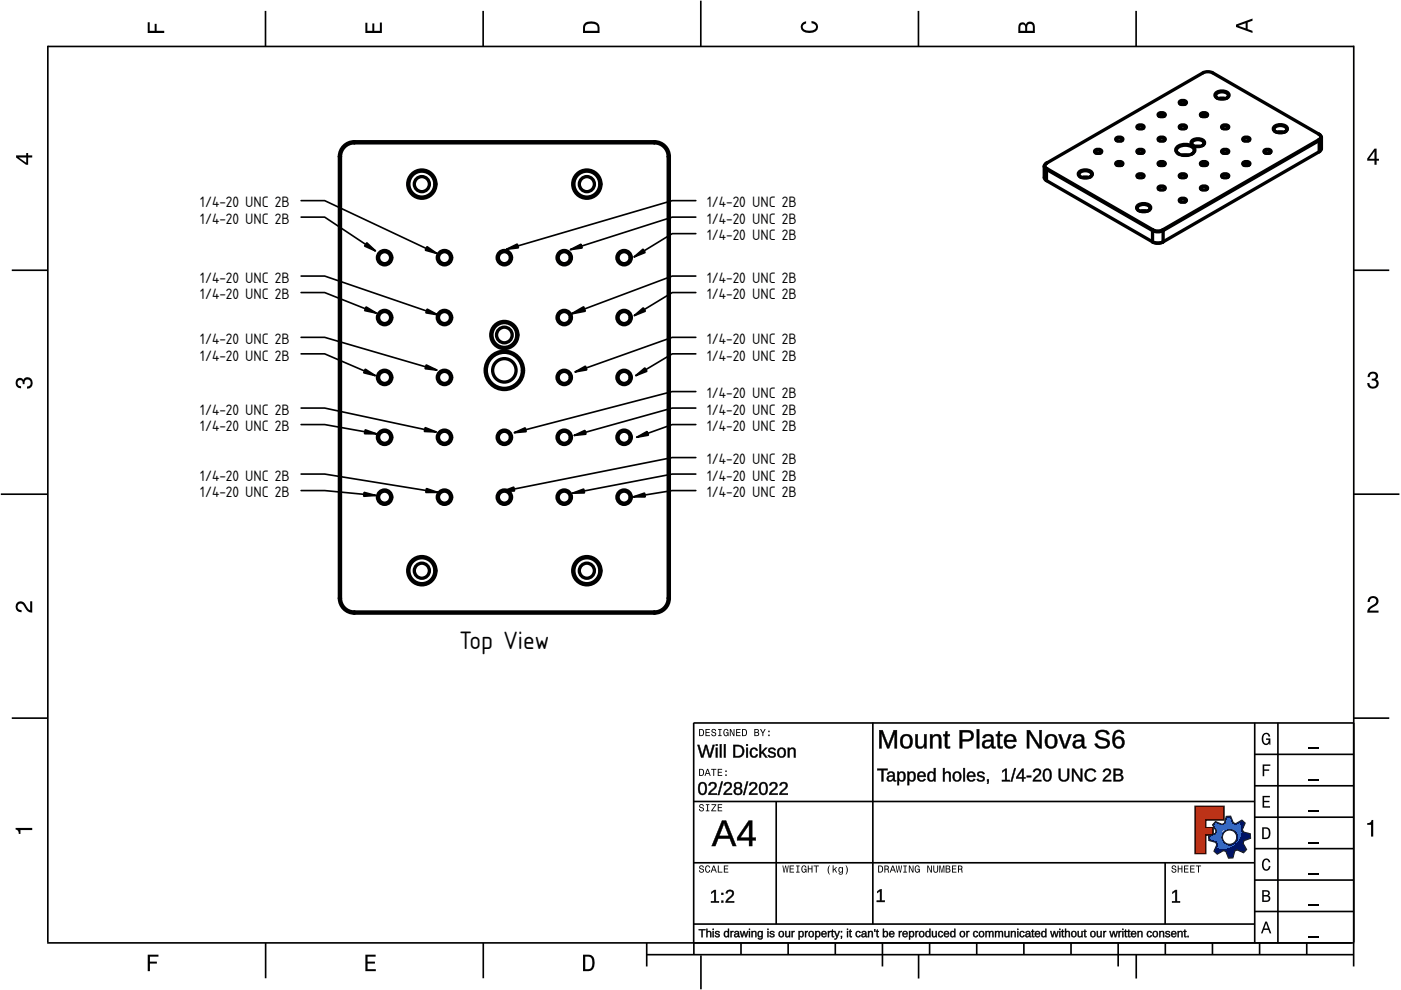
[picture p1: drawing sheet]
<svg xmlns="http://www.w3.org/2000/svg" width="297mm" height="210mm" viewBox="0 0 297 210" stroke-linecap="round" stroke-linejoin="round" font-family="sans-serif">
<defs><g id="words">
<text font-size="5" x="97.4" y="137.5">Top View</text>
<g font-size="3">
<text x="42.5" y="44">1/4-20 UNC 2B</text>
<text x="42.5" y="47.5">1/4-20 UNC 2B</text>
<text x="149.9" y="47.5">1/4-20 UNC 2B</text>
<text x="149.9" y="44">1/4-20 UNC 2B</text>
<text x="149.9" y="51">1/4-20 UNC 2B</text>
<text x="42.5" y="60">1/4-20 UNC 2B</text>
<text x="149.9" y="60">1/4-20 UNC 2B</text>
<text x="42.5" y="63.5">1/4-20 UNC 2B</text>
<text x="149.9" y="63.5">1/4-20 UNC 2B</text>
<text x="42.5" y="76.5">1/4-20 UNC 2B</text>
<text x="42.5" y="73">1/4-20 UNC 2B</text>
<text x="149.9" y="76.5">1/4-20 UNC 2B</text>
<text x="149.9" y="73">1/4-20 UNC 2B</text>
<text x="42.5" y="88">1/4-20 UNC 2B</text>
<text x="149.9" y="88">1/4-20 UNC 2B</text>
<text x="149.9" y="84.5">1/4-20 UNC 2B</text>
<text x="42.5" y="91.5">1/4-20 UNC 2B</text>
<text x="149.9" y="91.5">1/4-20 UNC 2B</text>
<text x="42.5" y="102">1/4-20 UNC 2B</text>
<text x="149.9" y="102">1/4-20 UNC 2B</text>
<text x="149.9" y="98.5">1/4-20 UNC 2B</text>
<text x="42.5" y="105.5">1/4-20 UNC 2B</text>
<text x="149.9" y="105.5">1/4-20 UNC 2B</text>
</g>
</g></defs>
<g fill="none" stroke="#000" stroke-width=".35">
<path d="M10.1 9.7v190.1M10.1 9.9h277M56.3 2.3v7.5M102.4 2.3v7.5M148.6 .1v9.8M194.7 2.3v7.5M240.9 2.3v7.5M287 9.7v195.2M2.5 57.3h7.5M287.1 57.3h7.4M.2 104.8h10M287 104.8h9.7"/>
<path d="M2.5 152.3h7.5M147 153.3h140.1M147.1 153.3v49.1M185.1 153.2v42.8M266 159.9h21M266 153.3v46.7M270.9 153.3v46.7M287.1 152.3h7.4M147 169.9h119M164.6 169.9v26M266 179.9h21M266 173.3h21"/>
<path d="M266 166.6h21M10 199.9h277.1M56.3 199.9v7.5M102.5 199.9v7.5M137.1 199.9v5M147 195.9h119M147 182.9h119M157.1 199.9v2.5M167.1 199.9v2.5M177.1 199.9v2.5M187.1 199.9v5M197.1 199.9v2.5"/>
<path d="M207.1 199.9v2.5M217.1 199.9v2.5M227.1 199.9v2.5M237.1 199.9v5M247 182.9v13M247.1 199.9v2.5M257.1 199.9v2.5M266 193.3h21M266 186.6h21M267.1 199.9v2.5M277.1 199.9v2.5M137.1 202.4h150"/>
<path d="M148.6 202.6v7.2M194.8 202.4v5.1M240.9 202.4v5.1"/>
</g>
<g fill="#000">
<path d="M31.3 4.7h.4v1.8h1.1v-1.4h.4v1.4h1.6v.5h-3.5z" fill-rule="evenodd"/>
<path d="M77.5 4.8h.4v1.7h1v-1.5h.5v1.5h1.1v-1.7h.5v2.2h-3.5z" fill-rule="evenodd"/>
<path d="M124.1 4.9a2.19 2.19 0 0 0-.5 2.1h3.5v-1.2a1.42 1.42 0 0 0-1.7-1.3zM124.3 5.2a2.14 2.14 0 0 1 2.3 .3l.1 1h-2.7l.1-1z" fill-rule="evenodd"/>
<path d="M170.1 4.9l.8-.4v.5a.7 .7 0 0 0-.7 .5 .7 .7 0 0 0 .3 .8 1.69 1.69 0 0 0 2.5-.6 .9 .9 0 0 0-.9-.8v-.5a1.24 1.24 0 0 1 1.3 1.1 1.24 1.24 0 0 1-1 1.4 2.22 2.22 0 0 1-2.5-.7l-.1-.5z" fill-rule="evenodd"/>
<path d="M216.1 5l-.2 .8v1.2h3.5v-1.3a.98 .98 0 0 0-.7-1.1 .98 .98 0 0 0-1.2 .6 .84 .84 0 0 0-1.4-.2zM216.4 5.3a.54 .54 0 0 1 .7-.1 .54 .54 0 0 1 .3 .6v.7h-1.1zM217.9 5.2a.62 .62 0 0 1 .7-.1 .62 .62 0 0 1 .4 .6v.8h-1.2z" fill-rule="evenodd"/>
<path d="M262.1 5.2v.5l3.5 1.3v-.5l-1.1-.3v-1.4l1.1-.4v-.5zM262.6 5.5l1.5-.6v1.1z" fill-rule="evenodd"/>
<path d="M3.4 32.9v.5l2.1 1.5h.5v-1.5h.8v-.5h-.8v-.5h-.4v.5zM4 33.4h1.6v1.1z" fill-rule="evenodd"/>
<path d="M291.4 31.5l-1.5 2.1v.5h1.5v.8h.5v-.8h.5v-.4h-.5v-2.2zM291.4 32.1v1.6h-1.1z" fill-rule="evenodd"/>
<path d="M3.6 80.4a.86 .86 0 0 1 1.4 .1 1.06 1.06 0 0 1 1.2-.5 1.06 1.06 0 0 1 .7 1.2 1.1 1.1 0 0 1-1.2 1.2v-.4a.71 .71 0 0 0 .8-1 .71 .71 0 0 0-1.3-.1v.6h-.4a.61 .61 0 0 0-.3-.8 .61 .61 0 0 0-.8 .2 .61 .61 0 0 0 .2 .8l.6 .2v.4a1.15 1.15 0 0 1-1.2-.6 1.15 1.15 0 0 1 .3-1.3z" fill-rule="evenodd"/>
<path d="M290.3 79.1a1.08 1.08 0 0 1 1.3-.2 1.08 1.08 0 0 1 .5 1.3l-.4 .2a1.06 1.06 0 0 1 .6 1.3 1.06 1.06 0 0 1-1.2 .7 1.1 1.1 0 0 1-1.2-1.2h.4a.71 .71 0 0 0 1 .8 .71 .71 0 0 0 .1-1.3h-.6v-.4a.61 .61 0 0 0 .8-.3 .61 .61 0 0 0-.2-.8 .61 .61 0 0 0-.8 .2l-.2 .5h-.4z" fill-rule="evenodd"/>
<path d="M3.6 127.8a1.22 1.22 0 0 1 2 .7l.4 .6 .4 .3v-1.9h.4v2.4a1.8 1.8 0 0 1-1.7-1.4 .71 .71 0 0 0-.9-.5 .71 .71 0 0 0-.5 .8 .71 .71 0 0 0 .9 .6v.4a1.18 1.18 0 0 1-1.2-.6 1.18 1.18 0 0 1 .2-1.4z" fill-rule="evenodd"/>
<path d="M290.3 126.7a1.18 1.18 0 0 1 1.9 .3 1.18 1.18 0 0 1-1 1.7l-.5 .3-.3 .5h1.9v.4h-2.4a1.8 1.8 0 0 1 1.4-1.7 .71 .71 0 0 0 .5-.9 .71 .71 0 0 0-.9-.5 .71 .71 0 0 0-.5 .8h-.4z" fill-rule="evenodd"/>
<path d="M148.2 154.6v1.5h.5a.77 .77 0 0 0 .6-.8 .77 .77 0 0 0-.6-.7zM148.4 154.8a.58 .58 0 0 1 .7 .5 .58 .58 0 0 1-.7 .6zM149.6 154.6v1.5h.9v-.2h-.7v-.5h.6v-.2h-.6v-.4h.7v-.2zM151 154.7a.53 .53 0 0 0 0 .6 .53 .53 0 0 0 .6 .2 .32 .32 0 0 1-.3 .5 .32 .32 0 0 1-.3-.4h-.2a.5 .5 0 0 0 .7 .5 .5 .5 0 0 0 .1-.8l-.4-.1a.28 .28 0 0 1-.1-.4 .28 .28 0 0 1 .4-.1 .28 .28 0 0 1 .1 .3h.2a.51 .51 0 0 0-.3-.4 .51 .51 0 0 0-.5 .1zM152.3 154.6v.2h.2v1.1h-.2v.2h.7v-.2h-.3v-1.1h.3v-.2zM153.5 154.7a.81 .81 0 0 0 .5 1.4l.3-.2 .2 .2v-.8h-.6v.1h.4l-.2 .5a.6 .6 0 0 1-.5-.6 .6 .6 0 0 1 .4-.6l.2 .3h.2l-.1-.3a.53 .53 0 0 0-.8 0zM154.7 154.6v1.5h.2v-1.3l.6 1.3h.2v-1.5h-.2v1.2l-.5-1.2zM156.1 154.6v1.5h.9v-.2h-.7v-.5h.6v-.2h-.6v-.4h.7v-.2zM157.3 154.6v1.5h.5a.77 .77 0 0 0 .6-.8 .77 .77 0 0 0-.6-.7zM157.5 154.8a.58 .58 0 0 1 .7 .5 .58 .58 0 0 1-.7 .6zM159.9 154.6v1.5h.6a.42 .42 0 0 0 .5-.3 .42 .42 0 0 0-.3-.5l.2-.2-.1-.4zM160.1 154.8h.3a.23 .23 0 0 1 .3 .2 .23 .23 0 0 1-.3 .2h-.3zM160.1 155.4h.4a.26 .26 0 0 1 .3 .2 .26 .26 0 0 1-.3 .3h-.4zM161.1 154.6l.5 .9v.6h.2v-.6l.5-.9h-.2l-.4 .7-.3-.7zM162.9 155.8v.3h.3v-.3zM162.9 154.9v.3h.3v-.3z" fill-rule="evenodd"/>
<path d="M267.8 155.7a.85 .85 0 0 1 .9-.3 .85 .85 0 0 1 .6 .8h-.3l-.1-.3a.49 .49 0 0 0-.4-.3 .49 .49 0 0 0-.5 .3 1.2 1.2 0 0 0 .4 1.8 .66 .66 0 0 0 .6-.8h-.6v-.3h.9v1.3h-.1l-.1-.3-.3 .3a.85 .85 0 0 1-1.2-.7v-1.1z" fill-rule="evenodd"/>
<path d="M3.3 175.5h3.5v.5h-2.5v.8h-.3a.77 .77 0 0 0-.7-.9z" fill-rule="evenodd"/>
<path d="M148.4 170.6a.53 .53 0 0 0 0 .6 .53 .53 0 0 0 .6 .2 .32 .32 0 0 1-.3 .5 .32 .32 0 0 1-.3-.4h-.2a.5 .5 0 0 0 .7 .6 .5 .5 0 0 0 .1-.9l-.4-.1a.28 .28 0 0 1-.1-.4 .28 .28 0 0 1 .4-.1 .28 .28 0 0 1 .1 .4h.2a.51 .51 0 0 0-.3-.5 .51 .51 0 0 0-.5 .1zM149.7 170.5v.2h.2v1.1h-.2v.2h.7v-.2h-.3v-1.1h.3v-.2zM150.8 170.5v.2h.8l-.8 1.3h1.1v-.2h-.9l.9-1.3zM152.2 170.5v1.5h.9v-.2h-.7v-.5h.6v-.2h-.6v-.4h.7v-.2z" fill-rule="evenodd"/>
<path d="M148.2 163v1.5h.5a.77 .77 0 0 0 .6-.7 .77 .77 0 0 0-.6-.8zM148.4 163.2a.57 .57 0 0 1 .7 .6 .57 .57 0 0 1-.7 .5zM149.9 163l-.5 1.5h.2l.1-.4h.6l.2 .4h.2l-.6-1.5zM150 163.2l.3 .7h-.5zM150.8 163v.2h.4v1.3h.2v-1.3h.5v-.2zM152.2 163v1.5h.9v-.2h-.7v-.5h.6v-.2h-.6v-.4h.7v-.2zM153.8 164.2v.3h.3v-.3zM153.8 163.4v.3h.3v-.3z" fill-rule="evenodd"/>
<path d="M253.4 171h6.1v2.8h-3.9v1.7h1.6v1.5h-1.6v4h-2.2z" fill-rule="evenodd"/>
<path d="M257.7 174.3l-.5 .6 .7 1.3-.2 .6-1.4 .5v.9l1.5 .4 .3 .5-.7 1.4 .7 .5 1.3-.7 .6 .2 .5 1.4 .9-.1 .3-1.4 .6-.3 1.4 .6 .5-.6-.7-1.3 .2-.6 1.4-.5-.1-.9-1.4-.4-.3-.5 .6-1.4-.6-.6-1.3 .8-.6-.2-.5-1.4h-.9l-.4 1.5-.5 .2zM259.1 177.5a1.6 1.6 0 0 1 3.2 0 1.6 1.6 0 0 1-3.2 0z" fill-rule="evenodd"/>
<path d="M267.7 168.7h1.5v.3h-1.2v.8h1.1v.3h-1.1v.8h1.3v.3h-1.6z" fill-rule="evenodd"/>
<path d="M267.7 162.1h1.6v.3h-1.3v.7h1.1v.3h-1.1v1.2h-.3z" fill-rule="evenodd"/>
<path d="M267.6 175.4v2.5h.8a1.37 1.37 0 0 0 .7-2.2 1.56 1.56 0 0 0-1.5-.3zM267.9 175.7a.98 .98 0 0 1 1.2 .7 .98 .98 0 0 1-.7 1.2h-.5z" fill-rule="evenodd"/>
<path d="M289.9 174.5a.77 .77 0 0 0 .9-.6h.4v3.5h-.5v-2.5h-.8z" fill-rule="evenodd"/>
<path d="M148.4 183.6a.53 .53 0 0 0 0 .6 .53 .53 0 0 0 .6 .2 .32 .32 0 0 1-.3 .5 .32 .32 0 0 1-.3-.4h-.2a.5 .5 0 0 0 .7 .6 .5 .5 0 0 0 .1-.9l-.4-.1a.28 .28 0 0 1-.1-.4 .28 .28 0 0 1 .4-.1 .28 .28 0 0 1 .1 .4h.2a.51 .51 0 0 0-.3-.5 .51 .51 0 0 0-.5 .1zM149.6 183.7l-.1 .2a.67 .67 0 0 0 .1 .9 .67 .67 0 0 0 .8 .1l.2-.4h-.2l-.2 .3a.6 .6 0 0 1-.5-.5 .6 .6 0 0 1 .4-.6l.3 .3h.2l-.2-.4a.5 .5 0 0 0-.8 .1zM151.2 183.5l-.5 1.5h.2l.1-.4h.6l.2 .4h.2l-.6-1.5zM151.3 183.7l.3 .7h-.5zM152.2 183.5v1.5h1v-.2h-.8v-1.3zM153.5 183.5v1.5h.9v-.2h-.7v-.5h.6v-.2h-.6v-.4h.7v-.2z" fill-rule="evenodd"/>
<path d="M165.9 183.5l.3 1.5h.1l.3-1.3 .2 1.3h.2l.2-1.5h-.1l-.2 1.3-.2-1.3h-.2l-.2 1.3-.2-1.3zM167.4 183.5v1.5h1v-.2h-.8v-.5h.7v-.2h-.7v-.4h.7v-.2zM168.8 183.5v.2h.3v1.1h-.3v.2h.7v-.2h-.2v-1.1h.2v-.2zM170.1 183.7a.82 .82 0 0 0 .5 1.3l.3-.2 .1 .2v-.8h-.5v.2h.3l-.2 .4a.6 .6 0 0 1-.5-.5 .6 .6 0 0 1 .5-.6l.2 .3h.2l-.2-.4a.53 .53 0 0 0-.7 .1zM171.3 183.5v1.5h.2v-.7h.6v.7h.2v-1.5h-.2v.6h-.6v-.6zM172.5 183.5v.2h.5v1.3h.2v-1.3h.4v-.2zM175.8 183.5a1.35 1.35 0 0 0 .2 1.9 1.84 1.84 0 0 1 0-1.9zM176.5 183.5v1.5h.2v-.4l.2-.2 .4 .6h.2l-.4-.7 .4-.5h-.2l-.6 .6v-.9zM177.9 184a.59 .59 0 0 0-.2 .7 .59 .59 0 0 0 .7 .3l.1-.2a.31 .31 0 0 1-.1 .5 .31 .31 0 0 1-.4-.2h-.2a.47 .47 0 0 0 .5 .4 .47 .47 0 0 0 .4-.5v-1.2h-.2v.2l-.3-.2zM178 184.1l.1-.1a.42 .42 0 0 1 .4 .4 .42 .42 0 0 1-.4 .5l-.1-.3zM179.3 183.5a1.85 1.85 0 0 1 0 1.9 1.22 1.22 0 0 0 0-1.9z" fill-rule="evenodd"/>
<path d="M186.2 183.5v1.5h.5a.77 .77 0 0 0 .6-.7 .77 .77 0 0 0-.6-.8zM186.4 183.7a.58 .58 0 0 1 .6 .6 .58 .58 0 0 1-.6 .5zM187.5 183.5v1.5h.2v-.6a.45 .45 0 0 1 .5 .1 .45 .45 0 0 1 .1 .5h.2l-.2-.7a.42 .42 0 0 0 .1-.5 .42 .42 0 0 0-.4-.3zM187.7 183.7h.2a.26 .26 0 0 1 .4 .3 .26 .26 0 0 1-.4 .2h-.2zM189.2 183.5l-.6 1.5h.2l.2-.4h.6l.1 .4h.2l-.5-1.5zM189.3 183.7l.2 .7h-.4zM189.9 183.5l.3 1.5h.2l.2-1.3 .2 1.3h.2l.3-1.5h-.2l-.2 1.3-.2-1.3h-.2l-.2 1.3-.2-1.3zM191.5 183.5v.2h.3v1.1h-.3v.2h.8v-.2h-.3v-1.1h.3v-.2zM192.7 183.5v1.5h.2v-1.2l.5 1.2h.3v-1.5h-.2v1.2l-.6-1.2zM194.1 183.7a.81 .81 0 0 0 .5 1.3l.3-.2 .1 .2v-.8h-.5v.2h.3l-.2 .4a.6 .6 0 0 1-.5-.5 .6 .6 0 0 1 .5-.6l.2 .3h.2l-.2-.4a.53 .53 0 0 0-.7 .1zM196.6 183.5v1.5h.2v-1.2l.6 1.2h.2v-1.5h-.2v1.2l-.6-1.2zM197.9 183.5v.9a.52 .52 0 0 0 .5 .6 .52 .52 0 0 0 .5-.6v-.9h-.2v.9a.33 .33 0 0 1-.3 .5 .33 .33 0 0 1-.3-.5v-.9zM199.2 183.5v1.5h.1v-1.4l.3 1.4h.2l.3-1.4v1.4h.1v-1.5h-.2l-.3 1.3-.3-1.3zM200.5 183.5v1.5h.6a.42 .42 0 0 0 .4-.3 .42 .42 0 0 0-.2-.5l.2-.2-.1-.4zM200.7 183.7h.3a.23 .23 0 0 1 .3 .2 .23 .23 0 0 1-.3 .2h-.3zM200.7 184.3h.3a.26 .26 0 0 1 .3 .3 .26 .26 0 0 1-.3 .2h-.3zM201.8 183.5v1.5h1v-.2h-.8v-.5h.7v-.2h-.7v-.4h.8v-.2zM203.1 183.5v1.5h.2v-.6a.45 .45 0 0 1 .5 .1 .45 .45 0 0 1 .1 .5h.2l-.2-.7a.42 .42 0 0 0 .1-.5 .42 .42 0 0 0-.4-.3zM203.3 183.7h.3a.26 .26 0 0 1 .3 .3 .26 .26 0 0 1-.4 .2h-.2z" fill-rule="evenodd"/>
<path d="M248.5 183.6a.53 .53 0 0 0 0 .6 .53 .53 0 0 0 .6 .2 .32 .32 0 0 1-.2 .5 .32 .32 0 0 1-.3-.4h-.2a.5 .5 0 0 0 .6 .6 .5 .5 0 0 0 .2-.9l-.4-.1a.28 .28 0 0 1-.1-.4 .28 .28 0 0 1 .3-.1 .28 .28 0 0 1 .2 .4h.2a.51 .51 0 0 0-.3-.5 .51 .51 0 0 0-.6 .1zM249.7 183.5v1.5h.2v-.7h.6v.7h.2v-1.5h-.2v.6h-.6v-.6zM251 183.5v1.5h1v-.2h-.8v-.5h.7v-.2h-.7v-.4h.8v-.2zM252.3 183.5v1.5h1v-.2h-.8v-.5h.7v-.2h-.7v-.4h.8v-.2zM253.5 183.5v.2h.5v1.3h.2v-1.3h.5v-.2z" fill-rule="evenodd"/>
<path d="M268.3 195.4l-1 2.5h.4l.2-.7h1l.3 .7h.3l-.9-2.5zM268.4 195.8l.4 1.1h-.7z" fill-rule="evenodd"/>
<path d="M267.6 188.7v2.5h1a.7 .7 0 0 0 .7-.5 .7 .7 0 0 0-.4-.8 .61 .61 0 0 0 .3-.8 .61 .61 0 0 0-.7-.4zM267.9 189h.6a.38 .38 0 0 1 .4 .4 .38 .38 0 0 1-.5 .4h-.5zM267.9 190.1h.6a.44 .44 0 0 1 .5 .4 .44 .44 0 0 1-.5 .4h-.6z" fill-rule="evenodd"/>
<path d="M267.8 182.3a.85 .85 0 0 1 .9-.3 .85 .85 0 0 1 .6 .8h-.3l-.1-.2a.47 .47 0 0 0-.4-.3 .47 .47 0 0 0-.4 .3 1.21 1.21 0 0 0 .4 1.7 .64 .64 0 0 0 .5-.7h.4a.89 .89 0 0 1-.8 1 .89 .89 0 0 1-1-.7v-1.1z" fill-rule="evenodd"/>
<path d="M31.3 202.4h2.3v.4h-1.8v1.1h1.5v.4h-1.5v1.6h-.5z" fill-rule="evenodd"/>
<path d="M77.5 202.4h2.1v.4h-1.7v1.1h1.6v.4h-1.6v1.2h1.8v.4h-2.2z" fill-rule="evenodd"/>
<path d="M123.6 202.4v3.5h1.2a1.42 1.42 0 0 0 1.3-1.7 1.38 1.38 0 0 0-1.3-1.8zM124.1 202.8l1 .1a1.89 1.89 0 0 1 0 2.5l-1 .1z" fill-rule="evenodd"/>
</g>
<path d="M277.3 158.6h2.2M277.3 178.6h2.2M277.3 172h2.2M277.3 165.3h2.2M277.3 198.6h2.2M277.3 192h2.2M277.3 185.3h2.2" fill="none" stroke="#000" stroke-width=".25"/>
<g fill="#000">
<path d="M186 189l.6-.4h.3v2.3h.7v.3h-1.7v-.3h.7v-2l-.6 .4zM248.6 189.1l.6-.4h.3v2.4h.7v.3h-1.7v-.3h.7v-2.1l-.6 .5z"/>
<path d="M186.4 154.8h.7l1.2 3.3 1.2-3.3h.7v3.9h-.6l.1-3.4-.1 .5-1.1 2.9h-.4l-1.3-3.4 .1 3.4h-.5zM186.4 154.8v3.9h.5v-3.4l1.2 3.4h.4l1.3-3.4-.1 3.4h.5v-3.9h-.7l-1.2 3.3-1.2-3.3zM191.3 155.9a1.44 1.44 0 0 1 1.8 0 1.44 1.44 0 0 1 .4 1.6 1.36 1.36 0 0 1-1.5 1.2 1.36 1.36 0 0 1-1.2-1.5l.1-.6zM191.4 155.9a1.56 1.56 0 0 0-.5 1.7 1.56 1.56 0 0 0 1.3 1.1 1.33 1.33 0 0 0 1.2-1.9 1.25 1.25 0 0 0-.7-1.1 1.25 1.25 0 0 0-1.3 .2zM191.7 156.2a1.54 1.54 0 0 0 .2 2.1h.3a.84 .84 0 0 0 .7-1.1 .81 .81 0 0 0-.2-1 .81 .81 0 0 0-1 0zM191.7 156.1a.9 .9 0 0 1 1 .1 .9 .9 0 0 1 .3 1 .9 .9 0 0 1-.8 1.2 .9 .9 0 0 1-.9-1.2l.1-.7zM194 155.7h.6v1.9a.66 .66 0 0 0 .8 .7 .66 .66 0 0 0 .5-.9v-1.7h.6v3h-.6l.1-.5a1 1 0 0 1-1.2 .5 1 1 0 0 1-.8-1zM194.1 155.7v2a.97 .97 0 0 0 .8 .9 .97 .97 0 0 0 1.1-.5v.6h.4v-3h-.5l.1 1.7a.75 .75 0 0 1-.6 1 .75 .75 0 0 1-.9-.8l.1-1.9zM197.1 155.7h.6v.5a1 1 0 0 1 1.1-.6 1 1 0 0 1 .8 1.1v2h-.6v-1.9a.66 .66 0 0 0-.7-.7 .66 .66 0 0 0-.6 .8v1.8h-.5zM197.2 155.7v3h.5v-1.8a.75 .75 0 0 1 .6-.9 .75 .75 0 0 1 .8 .8v1.9h.5l-.1-2a.97 .97 0 0 0-.7-1 .97 .97 0 0 0-1.1 .6v-.6zM200.5 155h.4l-.1 .7h.6v.4h-.6l.1 2 .1 .1h.5v.4a.79 .79 0 0 1-1.2-.6v-1.9h-.3v-.4h.4zM200.5 155.1l-.1 .7-.4-.1v.4l.4-.1v2a.65 .65 0 0 0 .3 .6 .65 .65 0 0 0 .7 0v-.3h-.4l-.2-.4v-1.9l.6 .1v-.4l-.6 .1v-.7zM203.4 154.8h1.7a1.23 1.23 0 0 1 1.4 1.2 1.23 1.23 0 0 1-1.4 1.2h-1.1v1.5h-.6zM203.5 154.8v3.9h.5v-1.6h1.1a1.14 1.14 0 0 0 1.3-1.1 1.14 1.14 0 0 0-1.3-1.1zM204 155.2v1.6l1-.1a.72 .72 0 0 0 .9-.7 .72 .72 0 0 0-.9-.7zM204 155.2h1a.81 .81 0 0 1 1 .8 .81 .81 0 0 1-1 .8h-1zM207.1 154.6h.5v4.1h-.5zM207.1 154.6v4.1h.5v-4.1zM208.6 155.9a1.26 1.26 0 0 1 2.1 .7v1.5l.1 .2h.3v.3a.6 .6 0 0 1-.6 .1 .6 .6 0 0 1-.3-.6h-.1a1.03 1.03 0 0 1-1.2 .7 1.03 1.03 0 0 1-.7-1.3 1.03 1.03 0 0 1 1.3-.7l.6 .1a.64 .64 0 0 0-.5-.8 .64 .64 0 0 0-.7 .4h-.6zM208.7 155.9l-.4 .6h.6a.62 .62 0 0 1 .3-.6 .62 .62 0 0 1 .7 .2l.2 .2 .1 .6h-.7a.94 .94 0 0 0-1.2 .5 .94 .94 0 0 0 .4 1.2 .94 .94 0 0 0 1.3-.3l.2-.3a.55 .55 0 0 0 .3 .6 .55 .55 0 0 0 .6 0v-.3l-.3 .1-.2-.3v-1.5a1.12 1.12 0 0 0-.7-.9 1.12 1.12 0 0 0-1.2 .2zM209 157.4a.57 .57 0 0 0 .1 .9 .57 .57 0 0 0 .8-.3l.2-.8zM208.9 157.3l1.2-.1a.85 .85 0 0 1-.3 1 .85 .85 0 0 1-1.1-.2zM211.6 155h.4v.7h.6v.4h-.6l.1 2 .1 .1h.4v.4a.79 .79 0 0 1-1.1-.6v-1.9h-.4v-.4h.4zM211.7 155.1l-.1 .7-.4-.1v.4l.3-.1v2a.65 .65 0 0 0 .4 .6 .65 .65 0 0 0 .7 0v-.3h-.5l-.2-.4v-1.9l.6 .1v-.4l-.6 .1 .1-.7zM213.2 156a1.36 1.36 0 0 1 1.7-.3 1.36 1.36 0 0 1 .6 1.6h-2.1a.84 .84 0 0 0 .6 .9 .84 .84 0 0 0 1-.4l.5 .2a1.44 1.44 0 0 1-1.9 .6 1.44 1.44 0 0 1-.8-1.8zM213.2 156.1a1.53 1.53 0 0 0-.2 1.7 1.53 1.53 0 0 0 1.6 .8l.8-.5-.4-.2a.78 .78 0 0 1-1.3 .4l-.3-.4-.1-.7 2.1 .1a1.3 1.3 0 0 0-.6-1.5 1.3 1.3 0 0 0-1.6 .3zM213.6 156.3l-.2 .6h1.5a.75 .75 0 0 0-.4-.8 .75 .75 0 0 0-.9 .2zM213.6 156.2a.81 .81 0 0 1 1-.2 .81 .81 0 0 1 .4 1h-1.7zM217.7 154.8h.7l2 3.3-.1-3.3h.6v3.9h-.7l-2-3.3v3.3h-.5zM217.7 154.8v3.9h.5l-.1-3.5 2.1 3.5h.6v-3.9h-.4v3.3l-2.1-3.3zM222 155.9a1.44 1.44 0 0 1 1.7 0 1.44 1.44 0 0 1 .5 1.6 1.36 1.36 0 0 1-1.5 1.2 1.36 1.36 0 0 1-1.2-1.5v-.6zM222 155.9a1.56 1.56 0 0 0-.4 1.7 1.56 1.56 0 0 0 1.2 1.1 1.33 1.33 0 0 0 1.3-1.9 1.25 1.25 0 0 0-.7-1.1 1.25 1.25 0 0 0-1.4 .2zM222.4 156.2a1.54 1.54 0 0 0 .2 2.1h.2a.84 .84 0 0 0 .8-1.1 .81 .81 0 0 0-.2-1 .81 .81 0 0 0-1 0zM222.4 156.1a.9 .9 0 0 1 1 .1 .9 .9 0 0 1 .3 1 .9 .9 0 0 1-.8 1.2 .9 .9 0 0 1-.9-1.2l.1-.7zM224.4 155.7h.6l.8 2.6 .8-2.6h.6l-1.1 3h-.6zM224.4 155.7l1.1 3h.6l1.1-3h-.5l-.9 2.7-.9-2.7zM227.8 155.9a1.26 1.26 0 0 1 2.1 .7v1.5l.1 .2h.3v.3a.6 .6 0 0 1-.6 .1 .6 .6 0 0 1-.3-.6 1.03 1.03 0 0 1-1.3 .7 1.03 1.03 0 0 1-.7-1.3 1.03 1.03 0 0 1 1.3-.7l.6 .1a.64 .64 0 0 0-.5-.8 .64 .64 0 0 0-.7 .4h-.6zM227.9 155.9l-.3 .6h.5a.62 .62 0 0 1 .3-.6 .62 .62 0 0 1 .7 .2l.2 .2 .1 .6h-.7a.94 .94 0 0 0-1.2 .5 .94 .94 0 0 0 .5 1.2 .94 .94 0 0 0 1.2-.3l.2-.3a.55 .55 0 0 0 .3 .6 .55 .55 0 0 0 .6 0v-.3l-.3 .1-.2-.3v-1.5a1.12 1.12 0 0 0-.7-.9 1.12 1.12 0 0 0-1.2 .2zM228.2 157.4a.57 .57 0 0 0 .1 .9 .57 .57 0 0 0 .8-.3l.3-.8zM228.1 157.3l1.3-.1a.85 .85 0 0 1-.4 1 .85 .85 0 0 1-1.1-.2zM232.4 155.2a1.81 1.81 0 0 1 2.9 .4l-.6 .2a1.06 1.06 0 0 0-.9-.6 1.06 1.06 0 0 0-1 .6 1.49 1.49 0 0 0 1.4 .7 1.13 1.13 0 0 1 1.2 1.2 1.13 1.13 0 0 1-1.3 1 1.63 1.63 0 0 1-2.1-1l.6-.1a1.25 1.25 0 0 0 2.1 .2 .91 .91 0 0 0-1.1-.9 1.18 1.18 0 0 1-1.2-1.7zM232.5 155.3a.99 .99 0 0 0 .9 1.5l.4 .1a.77 .77 0 0 1 .9 .3 .77 .77 0 0 1-.2 1 1.42 1.42 0 0 1-1.9-.6l-.5 .1a1.88 1.88 0 0 0 3.1 .2 1.21 1.21 0 0 0-1.4-1.4l.1-.1a.75 .75 0 0 1-.9-.2 .75 .75 0 0 1 0-.9 1.24 1.24 0 0 1 1.7 .4l.5-.1a1.73 1.73 0 0 0-2.7-.3zM236.4 155a1.21 1.21 0 0 1 2 .6l-.5 .1a.74 .74 0 0 0-.9-.5 .74 .74 0 0 0-.6 .8l-.1 .7a1.11 1.11 0 0 1 2 0 1.35 1.35 0 0 1-.8 2 1.35 1.35 0 0 1-1.7-1.4l.1-1.4zM236.4 155.1a2.67 2.67 0 0 0 .2 3.5 1.23 1.23 0 0 0 1.7-.5 1.23 1.23 0 0 0-.3-1.6 1.23 1.23 0 0 0-1.7 .2 1.14 1.14 0 0 1 1.2-1.5l.3 .4 .5-.1a1.17 1.17 0 0 0-1.9-.4zM236.6 156.8a.8 .8 0 0 0 0 1.2 .8 .8 0 0 0 1.2-.1 .81 .81 0 0 0-.1-1.1 .81 .81 0 0 0-1.1 0zM236.6 156.7a.88 .88 0 0 1 1.4 .6 .88 .88 0 0 1-1.3 .9l-.3-.6v-.5z"/>
<path d="M186.4 154.8h.7l1.2 3.3 1.2-3.3h.7v3.9h-.5v-3.4l-1.2 3.4h-.4l-1.2-3.4v3.4h-.5zM191.3 155.9a1.39 1.39 0 0 1 1.7 0 1.39 1.39 0 0 1 .5 1.6 1.32 1.32 0 0 1-1.5 1.2 1.32 1.32 0 0 1-1.1-1.5v-.6zM191.7 156.1a1.58 1.58 0 0 0 .2 2.2h.3a.88 .88 0 0 0 .8-1.1 .85 .85 0 0 0-.3-1 .85 .85 0 0 0-1-.1zM194.1 155.7h.5v1.9a.71 .71 0 0 0 .8 .8 .71 .71 0 0 0 .5-1v-1.7h.5v3h-.4v-.5a.99 .99 0 0 1-1.2 .5 .99 .99 0 0 1-.7-1zM197.2 155.7h.5v.5a.99 .99 0 0 1 1.1-.5 .99 .99 0 0 1 .8 1v2h-.5v-1.9a.71 .71 0 0 0-.8-.8 .71 .71 0 0 0-.6 .9v1.8h-.5zM200.5 155.1h.3v.6h.6v.4h-.6l.1 2 .1 .2h.4v.3l-.3 .1a.6 .6 0 0 1-.8-.7v-1.9h-.3v-.4h.4zM203.5 154.8h1.6a1.18 1.18 0 0 1 1.3 1.2 1.18 1.18 0 0 1-1.3 1.2h-1.1v1.5h-.5zM204 155.2v1.6h1a.77 .77 0 0 0 .9-.8 .77 .77 0 0 0-.9-.8zM207.1 154.6h.5v4.1h-.5zM208.7 155.9a1.17 1.17 0 0 1 1.2-.3 1.17 1.17 0 0 1 .7 1l.1 1.5 .1 .2h.3v.3a.59 .59 0 0 1-.7 .1 .59 .59 0 0 1-.2-.6 1 1 0 0 1-1.2 .6 1 1 0 0 1-.8-1.1l.5-.6 1.4-.1a.67 .67 0 0 0-.4-.9 .67 .67 0 0 0-.8 .5h-.6zM208.9 157.4a.61 .61 0 0 0 .1 .9 .61 .61 0 0 0 .9-.3l.2-.8zM211.7 155.1h.3v.6h.5v.4h-.5v2l.2 .2h.4v.3l-.3 .1a.6 .6 0 0 1-.8-.7v-1.9h-.3v-.4h.3zM213.2 156a1.34 1.34 0 0 1 1.6-.2 1.34 1.34 0 0 1 .7 1.5h-2.1a.86 .86 0 0 0 .5 1 .86 .86 0 0 0 1.1-.4l.4 .1a1.4 1.4 0 0 1-1.8 .6 1.4 1.4 0 0 1-.7-1.8zM213.6 156.3l-.2 .6h1.6a.79 .79 0 0 0-.5-.8 .79 .79 0 0 0-.9 .2zM217.7 154.8h.6l2.1 3.3v-3.3h.4v3.9h-.6l-2-3.3v3.3h-.5zM222 155.9a1.39 1.39 0 0 1 1.7 0 1.39 1.39 0 0 1 .4 1.6 1.32 1.32 0 0 1-1.4 1.2 1.32 1.32 0 0 1-1.2-1.5l.1-.6zM222.4 156.1a1.58 1.58 0 0 0 .2 2.2h.2a.88 .88 0 0 0 .9-1.1 .85 .85 0 0 0-.3-1 .85 .85 0 0 0-1-.1zM224.4 155.7h.5l.9 2.6 .9-2.6h.5l-1.1 3h-.6zM227.9 155.9a1.17 1.17 0 0 1 1.2-.3 1.17 1.17 0 0 1 .8 1v1.5l.1 .2h.3v.3a.59 .59 0 0 1-.6 .1 .59 .59 0 0 1-.3-.6 1 1 0 0 1-1.2 .6 1 1 0 0 1-.7-1.1l.4-.6 1.5-.1a.67 .67 0 0 0-.5-.9 .67 .67 0 0 0-.8 .5h-.5zM228.1 157.4a.61 .61 0 0 0 .1 .9 .61 .61 0 0 0 1-.3l.2-.8zM232.4 155.2a1.77 1.77 0 0 1 2.8 .4l-.5 .1a1.08 1.08 0 0 0-1-.5 1.08 1.08 0 0 0-.9 .6 1.68 1.68 0 0 0 1.6 .8 1.07 1.07 0 0 1 .9 1.2 1.07 1.07 0 0 1-1.2 .9h-.4a1.47 1.47 0 0 1-1.6-1l.5-.1a1.29 1.29 0 0 0 2.2 .2 .95 .95 0 0 0-1.2-.9 1.14 1.14 0 0 1-1.2-1.7zM236.4 155.1a1.19 1.19 0 0 1 1.9 .4l-.5 .1a.76 .76 0 0 0-.9-.4 .76 .76 0 0 0-.5 .8l-.1 .7a1.24 1.24 0 0 1 2.1 .3 1.24 1.24 0 0 1-1.2 1.7 1.5 1.5 0 0 1-1.4-1.9l.1-.9zM236.6 156.8a.85 .85 0 0 0 0 1.2 .85 .85 0 0 0 1.2-.1 .85 .85 0 0 0-.1-1.1 .85 .85 0 0 0-1.1 0z"/>
<path d="M148.4 166a1 1 0 0 1 1.2 .1 1 1 0 0 1 .3 1.1 .97 .97 0 0 1-.4 1.2 .97 .97 0 0 1-1.3-.2 2.18 2.18 0 0 1 .2-2.2zM148.6 166.2a1.8 1.8 0 0 0 .2 2h.3a1.64 1.64 0 0 0 0-2.1zM150.5 166a.86 .86 0 0 1 1.3 .2 .86 .86 0 0 1-.4 1.2l-.8 .8h1.4v.3h-1.8a2.58 2.58 0 0 1 1.2-1.5 .52 .52 0 0 0-.1-.9 .52 .52 0 0 0-.7 .4h-.4zM152.9 165.7h.3l-.7 2.9h-.3zM153.7 166a.86 .86 0 0 1 1.4 .2 .86 .86 0 0 1-.5 1.2l-.8 .8h1.4v.3h-1.8a2.58 2.58 0 0 1 1.2-1.5 .52 .52 0 0 0-.1-.9 .52 .52 0 0 0-.7 .4h-.3zM155.9 166a.81 .81 0 0 1 1-.1 .81 .81 0 0 1 .3 1l-.4 .2a.78 .78 0 0 1 .5 1.1 .78 .78 0 0 1-1.1 .3 .72 .72 0 0 1-.6-.6 .72 .72 0 0 1 .5-.8l-.4-.4-.1-.4zM156 166.5a.5 .5 0 0 0 1 0 .5 .5 0 0 0-1 0zM155.9 167.8a.55 .55 0 0 0 1.1 0 .55 .55 0 0 0-1.1 0zM158.3 165.7h.3l-.8 2.9h-.3zM159.1 166a.86 .86 0 0 1 1.3 .2 .86 .86 0 0 1-.4 1.2l-.8 .8h1.4v.3h-1.8a2.58 2.58 0 0 1 1.2-1.5 .52 .52 0 0 0-.1-.9 .52 .52 0 0 0-.7 .4h-.4zM161.3 166a1 1 0 0 1 1.2 .1 1 1 0 0 1 .3 1.1 .97 .97 0 0 1-.4 1.2 .97 .97 0 0 1-1.3-.2 2.18 2.18 0 0 1 .2-2.2zM161.5 166.2a1.8 1.8 0 0 0 .2 2h.3a1.64 1.64 0 0 0 0-2.1zM163.4 166a.86 .86 0 0 1 1.4 .2 .86 .86 0 0 1-.5 1.2l-.8 .8h1.4v.3h-1.8a2.58 2.58 0 0 1 1.2-1.5 .52 .52 0 0 0-.1-.9 .52 .52 0 0 0-.7 .4h-.4zM165.5 166a.86 .86 0 0 1 1.4 .2 .86 .86 0 0 1-.5 1.2l-.8 .8h1.4v.3h-1.7a2.58 2.58 0 0 1 1.2-1.5 .52 .52 0 0 0-.1-.9 .52 .52 0 0 0-.8 .4h-.3z"/>
<path d="M148.4 165.9a1.04 1.04 0 0 1 1.2 .1 1.04 1.04 0 0 1 .3 1.2 1.01 1.01 0 0 1-.4 1.2 1.01 1.01 0 0 1-1.3-.2 2.22 2.22 0 0 1 .2-2.3zM148.4 166a1.81 1.81 0 0 0 .3 2.5 1 1 0 0 0 1.1-1.3 .97 .97 0 0 0-.3-1.1 .97 .97 0 0 0-1.1-.1zM148.6 166.2a1.79 1.79 0 0 0 .2 2h.3a1.62 1.62 0 0 0 0-2zM148.6 166.2l.5-.1a1.65 1.65 0 0 1 0 2.2h-.4a1.69 1.69 0 0 1-.1-2.1zM150.5 166a.9 .9 0 0 1 1.4 .1 .9 .9 0 0 1-.5 1.4l-.8 .7h1.4v.4h-1.8l.1-.6 .6-.6a.75 .75 0 0 0 .4-1.2h-.5l-.2 .4h-.4zM150.5 166l-.3 .5h.4a.56 .56 0 0 1 .9-.3 .56 .56 0 0 1-.2 .9l-.8 .8-.3 .6h1.8v-.3l-1.5 .1 .6-.7a.97 .97 0 0 0 .4-1.7h-.6zM152.9 165.7h.4l-.8 2.9h-.4zM152.9 165.7l-.7 2.9h.3l.7-2.8zM153.7 166a.9 .9 0 0 1 1.4 .1 .9 .9 0 0 1-.5 1.4l-.8 .7h1.4v.4h-1.8l.1-.6 .6-.6a.75 .75 0 0 0 .4-1.2h-.5l-.2 .4h-.4zM153.8 166l-.3 .5h.3a.56 .56 0 0 1 .9-.3 .56 .56 0 0 1-.1 .9l-.9 .8-.3 .6h1.8v-.3l-1.5 .1 .6-.7a.97 .97 0 0 0 .5-1.7h-.7zM155.8 166a.84 .84 0 0 1 1.2-.1 .84 .84 0 0 1 .1 1.1l-.3 .1a.71 .71 0 0 1 .7 .7 .71 .71 0 0 1-.5 .7 .88 .88 0 0 1-1.2-.1 .88 .88 0 0 1 0-1.2l.3-.1a.64 .64 0 0 1-.5-.5 .64 .64 0 0 1 .2-.6zM155.9 166a.69 .69 0 0 0 .2 1.2 .73 .73 0 0 0-.4 1 .73 .73 0 0 0 1 .3 .72 .72 0 0 0 .6-.7 .72 .72 0 0 0-.5-.7 .67 .67 0 0 0 .4-.9 .67 .67 0 0 0-1-.3zM156 166.5a.45 .45 0 0 0 .9 0 .45 .45 0 0 0-.9 0zM155.9 166.5a.55 .55 0 0 1 1.1 0 .55 .55 0 0 1-1.1 0zM156 167.8a.51 .51 0 0 0 1 0 .51 .51 0 0 0-1 0zM155.9 167.8a.6 .6 0 0 1 1.2 0 .6 .6 0 0 1-1.2 0zM158.3 165.7h.4l-.8 2.9h-.4zM158.3 165.7l-.7 2.9h.2l.8-2.8zM159.1 166a.9 .9 0 0 1 1.4 .1 .9 .9 0 0 1-.5 1.4l-.8 .7h1.4v.4h-1.8l.1-.6 .6-.6a.75 .75 0 0 0 .4-1.2h-.5l-.2 .4h-.4zM159.1 166l-.3 .5h.4a.56 .56 0 0 1 .9-.3 .56 .56 0 0 1-.2 .9l-.8 .8-.3 .6h1.8v-.3l-1.5 .1 .6-.7a.97 .97 0 0 0 .4-1.7h-.6zM161.3 165.9a1.04 1.04 0 0 1 1.2 .1 1.04 1.04 0 0 1 .3 1.2 1.01 1.01 0 0 1-.4 1.2 1.01 1.01 0 0 1-1.3-.2 2.22 2.22 0 0 1 .2-2.3zM161.3 166a1.81 1.81 0 0 0 .3 2.5 1 1 0 0 0 1.1-1.3 .97 .97 0 0 0-.3-1.1 .97 .97 0 0 0-1.1-.1zM161.5 166.2a1.79 1.79 0 0 0 .2 2h.3a1.62 1.62 0 0 0 0-2zM161.5 166.2l.5-.1a1.65 1.65 0 0 1 0 2.2h-.4a1.69 1.69 0 0 1-.1-2.1zM163.4 166a.9 .9 0 0 1 1.4 .1 .9 .9 0 0 1-.5 1.4l-.8 .7h1.4v.4h-1.8l.1-.6 .6-.6a.75 .75 0 0 0 .4-1.2h-.5l-.2 .4h-.4zM163.4 166l-.3 .5h.4a.56 .56 0 0 1 .9-.3 .56 .56 0 0 1-.2 .9l-.8 .8-.3 .6h1.8v-.3l-1.5 .1 .6-.7a.97 .97 0 0 0 .4-1.7h-.6zM165.5 166a.9 .9 0 0 1 1.4 .1 .9 .9 0 0 1-.5 1.4l-.8 .7h1.5v.4h-1.9l.2-.6 .5-.6a.75 .75 0 0 0 .4-1.2h-.5l-.1 .4h-.5zM165.6 166l-.3 .5h.3a.56 .56 0 0 1 .9-.3 .56 .56 0 0 1-.1 .9l-.9 .8-.2 .6h1.7v-.3l-1.4 .1 .5-.7a.97 .97 0 0 0 .5-1.7h-.7z"/>
<path d="M147.9 157.9h.4l.6 2.4 .6-2.4h.4l.6 2.4 .6-2.4h.4l-.8 2.7h-.4l-.6-2.3-.6 2.3h-.4zM151.8 157.8h.3v.3h-.3zM151.8 158.6h.3v2h-.3zM152.6 157.8h.4v2.8h-.4zM153.5 157.8h.3v2.8h-.3zM155.5 157.9h.9a1.33 1.33 0 0 1 1.4 1.3 1.33 1.33 0 0 1-1.3 1.4h-1zM155.8 158.2v2.1h.6a1.04 1.04 0 0 0 1-1.1 1.04 1.04 0 0 0-1-1zM158.2 157.8h.4v.3h-.4zM158.2 158.6h.4v2h-.4zM159.2 158.8a.83 .83 0 0 1 1.4 .3l-.3 .1a.52 .52 0 0 0-.7-.4 .52 .52 0 0 0-.3 .8 .53 .53 0 0 0 .3 .7 .53 .53 0 0 0 .7-.3h.4a.86 .86 0 0 1-1.1 .6 .86 .86 0 0 1-.6-1zM161 157.8h.4v1.8l.9-1h.4l-.9 .8 .9 1.2h-.4l-.7-.9-.2 .2v.7h-.4zM163.1 158.7a.93 .93 0 0 1 1.3 .3l-.3 .1a.43 .43 0 0 0-.5-.4 .43 .43 0 0 0-.3 .6l.2 .1a.73 .73 0 0 1 .8 .2 .73 .73 0 0 1 .1 .8 .99 .99 0 0 1-1.6-.3h.3a.5 .5 0 0 0 .6 .3 .5 .5 0 0 0 .4-.5l-.1-.1a.9 .9 0 0 1-1.1-.9zM165.1 158.7a.98 .98 0 0 1 1.2 0 .98 .98 0 0 1 .3 1.2 .96 .96 0 0 1-1.3 .7 .96 .96 0 0 1-.5-1.4zM165.4 158.9a.94 .94 0 0 0 .3 1.5 .86 .86 0 0 0 .6-.8 .86 .86 0 0 0-.6-.8zM167 158.6h.4v.3a.69 .69 0 0 1 .8-.4 .69 .69 0 0 1 .5 .7v1.4h-.4v-1.3a.49 .49 0 0 0-.5-.5 .49 .49 0 0 0-.4 .6v1.2h-.4z"/>
<path d="M147.8 157.9h.5l.6 2.4 .6-2.4h.4l.6 2.4 .6-2.4h.5l-.8 2.7h-.5l-.6-2.3-.6 2.3h-.5zM147.9 157.9l.8 2.7h.4l.6-2.3 .6 2.3h.4l.8-2.7h-.4l-.6 2.4-.6-2.4h-.4l-.6 2.4-.6-2.4zM151.7 157.8h.5v.4h-.5zM151.8 157.8v.3h.3v-.3zM151.7 158.5h.5v2.1h-.5zM151.8 158.6v2h.3v-2zM152.6 157.8h.4v2.8h-.4zM152.6 157.8v2.8h.4v-2.8zM153.5 157.8h.4v2.8h-.4zM153.5 157.8v2.8h.3v-2.8zM155.4 157.9h1a1.38 1.38 0 0 1 1.4 1.3 1.38 1.38 0 0 1-1.3 1.4h-1.1zM155.5 157.9v2.7h1a1.29 1.29 0 0 0 1.2-1.4 1.29 1.29 0 0 0-1.3-1.2zM155.8 158.2v2.1h.6a1 1 0 0 0 1-1.1 1 1 0 0 0-1-.9zM155.8 158.2a1.19 1.19 0 0 1 1.6 1.3 .96 .96 0 0 1-1 .9h-.6zM158.2 157.8h.4v.4h-.4zM158.2 157.8v.3h.4v-.3zM158.2 158.5h.4v2.1h-.4zM158.2 158.6v2h.4v-2zM159.2 158.8a.86 .86 0 0 1 .9-.3 .86 .86 0 0 1 .6 .7h-.4a.5 .5 0 0 0-.7-.4 .5 .5 0 0 0-.2 .8 .5 .5 0 0 0 .2 .7 .5 .5 0 0 0 .7-.4h.4a.83 .83 0 0 1-.8 .8 .83 .83 0 0 1-.9-.5v-.9zM159.2 158.8a1.01 1.01 0 0 0-.1 1.3 1.01 1.01 0 0 0 1.1 .4l.4-.5h-.3a.5 .5 0 0 1-.6 .4 .5 .5 0 0 1-.4-.6 .67 .67 0 0 1 .1-.8 .67 .67 0 0 1 .8-.1l.1 .3 .3-.1a.82 .82 0 0 0-1.4-.3zM161 157.8h.4v1.8l.8-1.1h.6l-1 .9 1 1.2h-.5l-.7-.9-.2 .2v.7h-.4zM161 157.8v2.8h.4l-.1-.7 .3-.3 .7 1h.4l-.9-1.2 .9-.8h-.4l-1 1.1 .1-1.9zM163 158.6a.91 .91 0 0 1 1.5 .5h-.4a.45 .45 0 0 0-.4-.3 .45 .45 0 0 0-.4 .4l.2 .1a.77 .77 0 0 1 .8 .3 .77 .77 0 0 1 .1 .8 1.02 1.02 0 0 1-1.7-.3l.4-.1a.54 .54 0 0 0 .5 .3 .54 .54 0 0 0 .5-.3l-.5-.3a.6 .6 0 0 1-.7-.4 .6 .6 0 0 1 .1-.7zM163.1 158.7a.64 .64 0 0 0 0 .8 .64 .64 0 0 0 .7 .2 .33 .33 0 0 1 .4 .3 .33 .33 0 0 1-.3 .4l-.6-.1-.2-.2h-.3a.91 .91 0 0 0 .8 .5 .91 .91 0 0 0 .8-.6 .63 .63 0 0 0-.7-.5l.1-.1a.42 .42 0 0 1-.5-.1 .42 .42 0 0 1-.1-.4l.5-.2 .3 .1 .1 .3 .3-.1a.91 .91 0 0 0-1.3-.3zM165.1 158.7a1.02 1.02 0 0 1 1.3 0 1.02 1.02 0 0 1 .2 1.2 1 1 0 0 1-1.3 .7 1 1 0 0 1-.5-1.4zM165 158.8a1.04 1.04 0 0 0-.1 1.2 1.04 1.04 0 0 0 1.1 .6 1.02 1.02 0 0 0 .6-1.3 1.02 1.02 0 0 0-1.3-.7zM165.4 158.9a.9 .9 0 0 0 .3 1.4 .82 .82 0 0 0 .5-.7 .82 .82 0 0 0-.5-.8zM165.4 158.8a.64 .64 0 0 1 .7 .1 .64 .64 0 0 1 .2 .7 .64 .64 0 0 1-.6 .8 .64 .64 0 0 1-.6-.8zM167 158.5h.4v.4a.7 .7 0 0 1 .8-.4 .7 .7 0 0 1 .5 .7v1.4h-.4v-1.3a.45 .45 0 0 0-.5-.5 .45 .45 0 0 0-.4 .6v1.2h-.4zM167 158.6v2h.4l-.1-1.2a.53 .53 0 0 1 .5-.7 .53 .53 0 0 1 .6 .6l-.1 1.3h.4l-.1-1.4a.69 .69 0 0 0-.5-.6 .69 .69 0 0 0-.8 .4l.1-.4z"/>
<path d="M153.1 173.9h.9l2.2 5.5h-.9l-.6-1.6h-2.4l-.6 1.6h-.9zM153.1 174l-2.2 5.4h.8l.5-1.6h2.6l.5 1.6h.8l-2.2-5.4zM153.5 174.6l-1 2.6h2zM153.5 174.4l1.1 2.9h-2.2zM158.7 173.9h.8v3.7h.8v.6h-.8v1.2h-.7v-1.2h-2.6v-.6zM158.7 174l-2.4 3.6v.6l2.6-.1-.1 1.3h.7l-.1-1.3 .8 .1v-.6l-.8 .1 .1-3.7zM158.8 174.8l-.2 .4-1.6 2.4h1.8zM158.8 174.8l.1 2.9h-2.1z"/>
<path d="M153.1 174h.8l2.2 5.4h-.8l-.6-1.6h-2.4l-.6 1.6h-.8zM153.5 174.5l-1 2.7h2zM158.7 174h.8v3.6h.7v.6h-.7v1.2h-.7v-1.2h-2.5v-.6zM158.8 174.8l-1.9 2.8h1.9z"/>
<path d="M186 163h2.2v.3h-.9v2.4h-.4v-2.4h-.9zM188.4 163.7a.81 .81 0 0 1 .8-.1 .81 .81 0 0 1 .5 .7v1l.3 .1v.3h-.4l-.2-.4a.69 .69 0 0 1-.9 .5 .69 .69 0 0 1-.5-.9 .69 .69 0 0 1 .9-.5h.5a.47 .47 0 0 0-.4-.6 .47 .47 0 0 0-.5 .4l-.4-.1zM188.5 164.8a.42 .42 0 0 0 0 .6 .42 .42 0 0 0 .7-.1l.2-.6zM190.2 163.6h.4v.3a.78 .78 0 0 1 1-.2 .78 .78 0 0 1 .4 .9 .83 .83 0 0 1-1 1.1l-.4-.4v1.2h-.3zM190.8 163.9a1.09 1.09 0 0 0 .2 1.5 .67 .67 0 0 0 .6-.3 .67 .67 0 0 0 0-.7l-.2-.5zM192.4 163.6h.3v.3a.78 .78 0 0 1 1-.2 .78 .78 0 0 1 .4 .9 .83 .83 0 0 1-1 1.1l-.4-.4v1.2h-.3zM193 163.9a1.09 1.09 0 0 0 .1 1.5 .67 .67 0 0 0 .7-.3 .67 .67 0 0 0 0-.7l-.2-.5zM194.7 163.9a.93 .93 0 0 1 1.1-.2 .93 .93 0 0 1 .5 1h-1.5a.59 .59 0 0 0 .4 .7 .59 .59 0 0 0 .7-.3l.3 .1a.98 .98 0 0 1-1.3 .4 .98 .98 0 0 1-.4-1.3zM195 164l-.2 .5h1.1a.55 .55 0 0 0-.3-.6 .55 .55 0 0 0-.6 .1zM196.8 163.8a.73 .73 0 0 1 1.2 .1v-1h.3l.1 2.8h-.4v-.4a.78 .78 0 0 1-1 .3 .78 .78 0 0 1-.4-.9zM197.2 163.9a.98 .98 0 0 0 .3 1.5 .86 .86 0 0 0 .5-.8 .86 .86 0 0 0-.5-.8zM199.9 162.9h.4v1.1a.69 .69 0 0 1 .8-.4 .69 .69 0 0 1 .5 .7v1.4h-.4v-1.3a.49 .49 0 0 0-.5-.6 .49 .49 0 0 0-.4 .7v1.2h-.4zM202.3 163.8a.98 .98 0 0 1 1.2 0 .98 .98 0 0 1 .3 1.2 .96 .96 0 0 1-1.3 .6 .96 .96 0 0 1-.5-1.3zM202.6 163.9a.94 .94 0 0 0 .3 1.6 .86 .86 0 0 0 .6-.9 .86 .86 0 0 0-.6-.8zM204.2 162.9h.4v2.8h-.4zM205.2 163.9a.93 .93 0 0 1 1.2-.2 .93 .93 0 0 1 .4 1h-1.4a.59 .59 0 0 0 .3 .7 .59 .59 0 0 0 .8-.3l.3 .1a.98 .98 0 0 1-1.3 .4 .98 .98 0 0 1-.5-1.3zM205.5 164l-.1 .5h1.1a.55 .55 0 0 0-.3-.6 .55 .55 0 0 0-.7 .1zM207.4 163.7a.93 .93 0 0 1 1.3 .4h-.3a.43 .43 0 0 0-.5-.3 .43 .43 0 0 0-.3 .5l.2 .1a.73 .73 0 0 1 .8 .2 .73 .73 0 0 1 .1 .8 .99 .99 0 0 1-1.6-.2l.3-.1a.5 .5 0 0 0 .6 .4 .5 .5 0 0 0 .4-.6h-.1a.9 .9 0 0 1-1.1-.9zM209.3 165.3h.3l-.1 .9h-.2l.1-.5h-.1zM212.5 163.4l.6-.4h.4v2.4h.6v.3h-1.7v-.3h.7v-2.1l-.6 .5zM215.1 162.9h.3l-.8 2.8h-.3zM216.7 163h.3v1.8h.4v.3h-.4v.6h-.3v-.6h-1.2v-.3zM216.7 163.4l-.9 1.4h.9zM217.7 164.5h.9v.3h-.9zM219.3 163.2a.86 .86 0 0 1 1.3 .1 .86 .86 0 0 1-.5 1.3l-.7 .8h1.4v.3h-1.8a2.58 2.58 0 0 1 1.2-1.6 .52 .52 0 0 0-.1-.8 .52 .52 0 0 0-.7 .4h-.4zM221.5 163.1a1 1 0 0 1 1.2 .1 1 1 0 0 1 .3 1.1 .97 .97 0 0 1-.4 1.2 .97 .97 0 0 1-1.3-.1 2.18 2.18 0 0 1 .2-2.3zM221.7 163.4a1.8 1.8 0 0 0 .1 2h.4a1.64 1.64 0 0 0 0-2.1zM224.5 163h.3v1.7a.74 .74 0 0 0 .8 .7 .74 .74 0 0 0 .7-.8v-1.6h.4v1.7a1.1 1.1 0 0 1-1.1 1 1.1 1.1 0 0 1-1.1-1zM227.3 163h.4l1.4 2.3v-2.3h.4v2.7h-.5l-1.4-2.3v2.3h-.3zM230.3 163.3a1.33 1.33 0 0 1 2.1 .3l-.4 .1a1.02 1.02 0 0 0-1.4-.1 1.02 1.02 0 0 0-.1 1.5 1.02 1.02 0 0 0 1.5 0l.1-.2 .3 .1a1.35 1.35 0 0 1-1.9 .5 1.35 1.35 0 0 1-.3-2zM234.1 163.2a.86 .86 0 0 1 1.4 .1 .86 .86 0 0 1-.5 1.3l-.8 .8h1.4v.3h-1.8a2.58 2.58 0 0 1 1.2-1.6 .52 .52 0 0 0-.1-.8 .52 .52 0 0 0-.7 .4h-.4zM236.1 163a1.73 1.73 0 0 1 1.8 .4l.1 .5-.5 .4a.73 .73 0 0 1 .6 .8 .73 .73 0 0 1-.9 .6h-1.1zM236.5 163.3v.8h.6a.44 .44 0 0 0 .5-.4 .44 .44 0 0 0-.5-.4zM236.5 164.4v1h.7a.48 .48 0 0 0 .6-.4 .48 .48 0 0 0-.4-.6z"/>
<path d="M186 163h2.2v.3h-.9v2.4h-.4v-2.4h-.9zM186 163v.3h1l-.1 2.4h.4l-.1-2.4h1v-.3zM188.3 163.7a.85 .85 0 0 1 .9-.2 .85 .85 0 0 1 .5 .8l.1 1 .2 .1a.37 .37 0 0 1-.4 .4 .37 .37 0 0 1-.3-.5h.1a.73 .73 0 0 1-1 .5 .73 .73 0 0 1-.4-1 .73 .73 0 0 1 .9-.4h.4a.44 .44 0 0 0-.3-.5 .44 .44 0 0 0-.5 .3h-.4zM188.4 163.8l-.3 .3 .3 .1a.5 .5 0 0 1 .6-.4 .5 .5 0 0 1 .4 .7h-.5a.66 .66 0 0 0-.8 .4 .66 .66 0 0 0 .5 .8 .66 .66 0 0 0 .8-.5l.2 .4 .4 .1v-.3l-.2 .1-.1-.2v-1a.77 .77 0 0 0-.5-.7 .77 .77 0 0 0-.8 .2zM188.5 164.8a.38 .38 0 0 0 .1 .6 .38 .38 0 0 0 .5-.2l.3-.5zM188.5 164.7l.9-.1a.57 .57 0 0 1-.3 .8 .57 .57 0 0 1-.8-.3zM190.2 163.6h.4v.3a.72 .72 0 0 1 .7-.4 .72 .72 0 0 1 .6 .5l.1 .3a.94 .94 0 0 1-.1 1.1 .94 .94 0 0 1-1.2 .2l-.1-.3v1.2h-.4zM190.2 163.6l.1 2.9h.3v-1.2a.71 .71 0 0 0 .7 .4 .71 .71 0 0 0 .6-.6v-.5a.77 .77 0 0 0-.4-.9 .77 .77 0 0 0-.9 .3v-.4zM190.9 164a1.06 1.06 0 0 0 .1 1.4 .74 .74 0 0 0 .5-1.2l-.2-.3zM190.8 163.9a.6 .6 0 0 1 .7 0 .6 .6 0 0 1 .2 .7 .61 .61 0 0 1-.6 .9 .61 .61 0 0 1-.5-.8zM192.3 163.6h.5v.3a.72 .72 0 0 1 .6-.4 .72 .72 0 0 1 .7 .5l.1 .3a.94 .94 0 0 1-.2 1.1 .94 .94 0 0 1-1.1 .2l-.1-.3v1.2h-.4zM192.4 163.6v2.9h.3v-1.2a.71 .71 0 0 0 .8 .4 .71 .71 0 0 0 .5-.6l.1-.5a.77 .77 0 0 0-.4-.9 .77 .77 0 0 0-1 .3v-.4zM193 164a1.06 1.06 0 0 0 .1 1.4 .74 .74 0 0 0 .6-1.2l-.2-.3zM193 163.9a.6 .6 0 0 1 .7 0 .6 .6 0 0 1 .1 .7 .61 .61 0 0 1-.5 .9 .61 .61 0 0 1-.6-.8zM194.7 163.8a.95 .95 0 0 1 1.2-.2 .95 .95 0 0 1 .4 1.2l-1.4-.1a.57 .57 0 0 0 .3 .7 .57 .57 0 0 0 .7-.3l.3 .1a.89 .89 0 0 1-.7 .6 .89 .89 0 0 1-.8-.3l-.3-.9zM194.7 163.9a1.03 1.03 0 0 0-.1 1.3 1.03 1.03 0 0 0 1.3 .3l.3-.3-.2-.1a.62 .62 0 0 1-.8 .4 .62 .62 0 0 1-.4-.8h1.4a.89 .89 0 0 0-.4-1 .89 .89 0 0 0-1.1 .2zM195 164l-.2 .5h1.1l-.3-.6zM194.9 164a.57 .57 0 0 1 .7-.2 .57 .57 0 0 1 .3 .7h-1.1zM196.8 163.8a.71 .71 0 0 1 1.2 .1v-1.1h.4v2.9h-.4v-.4a.72 .72 0 0 1-.7 .5 .72 .72 0 0 1-.6-.5l-.1-.6zM196.8 163.9l-.1 .8a.77 .77 0 0 0 .4 .9 .77 .77 0 0 0 1-.3l-.1 .4h.4l-.1-2.8h-.3v1.1a.73 .73 0 0 0-1.2-.1zM197.1 164a.95 .95 0 0 0 .4 1.4 .82 .82 0 0 0 .5-.8 .82 .82 0 0 0-.5-.7zM197.1 163.9a.61 .61 0 0 1 .8 0 .61 .61 0 0 1 .1 .7 .61 .61 0 0 1-.5 .9 .61 .61 0 0 1-.6-.9zM199.9 162.8h.4v1.2a.7 .7 0 0 1 .8-.4 .7 .7 0 0 1 .5 .7v1.4h-.4v-1.3a.45 .45 0 0 0-.5-.5 .45 .45 0 0 0-.4 .6v1.2h-.4zM199.9 162.9v2.8h.4l-.1-1.2a.53 .53 0 0 1 .5-.7 .53 .53 0 0 1 .6 .6l-.1 1.3h.4l-.1-1.4a.69 .69 0 0 0-.5-.6 .69 .69 0 0 0-.8 .3l.1-1.1zM202.3 163.7a1.02 1.02 0 0 1 1.3 0 1.02 1.02 0 0 1 .2 1.3 1 1 0 0 1-1.3 .7 1 1 0 0 1-.5-1.5zM202.2 163.9a1.04 1.04 0 0 0-.1 1.2 1.04 1.04 0 0 0 1.1 .5 1.02 1.02 0 0 0 .6-1.2 1.02 1.02 0 0 0-1.3-.7zM202.6 164a.9 .9 0 0 0 .3 1.4 .82 .82 0 0 0 .5-.8 .82 .82 0 0 0-.5-.7zM202.6 163.9a.64 .64 0 0 1 .7 0 .64 .64 0 0 1 .2 .7 .64 .64 0 0 1-.6 .9 .64 .64 0 0 1-.6-.9zM204.2 162.8h.4v2.9h-.4zM204.2 162.9v2.8h.4v-2.8zM205.2 163.8a.95 .95 0 0 1 1.2-.2 .95 .95 0 0 1 .4 1.2l-1.4-.1a.57 .57 0 0 0 .4 .7 .57 .57 0 0 0 .7-.3l.3 .1a.89 .89 0 0 1-.7 .6 .89 .89 0 0 1-.9-.3l-.2-.9zM205.3 163.9a1.03 1.03 0 0 0-.2 1.3 1.03 1.03 0 0 0 1.3 .3l.4-.3-.3-.1a.62 .62 0 0 1-.8 .4 .62 .62 0 0 1-.3-.8h1.4a.89 .89 0 0 0-.5-1 .89 .89 0 0 0-1 .2zM205.5 164l-.1 .5h1.1l-.4-.6zM205.5 164a.57 .57 0 0 1 .7-.2 .57 .57 0 0 1 .3 .7h-1.2zM207.3 163.7a.91 .91 0 0 1 1.5 .4l-.4 .1a.45 .45 0 0 0-.4-.3 .45 .45 0 0 0-.4 .3l.2 .2a.77 .77 0 0 1 .8 .2 .77 .77 0 0 1 .1 .9 1.02 1.02 0 0 1-1.7-.4h.4a.54 .54 0 0 0 .5 .3 .54 .54 0 0 0 .5-.4l-.5-.3a.6 .6 0 0 1-.7-.3 .6 .6 0 0 1 .1-.7zM207.4 163.8a.64 .64 0 0 0 0 .7 .64 .64 0 0 0 .7 .3 .33 .33 0 0 1 .4 .3 .33 .33 0 0 1-.3 .4l-.6-.1-.2-.3-.3 .1a.91 .91 0 0 0 .8 .5 .91 .91 0 0 0 .8-.6 .63 .63 0 0 0-.7-.6h.1a.42 .42 0 0 1-.5-.1 .42 .42 0 0 1-.1-.4l.5-.2 .3 .1 .1 .2h.3a.91 .91 0 0 0-1.3-.3zM209.2 165.2h.5v.4a.43 .43 0 0 1 0 .5 .43 .43 0 0 1-.5 .1l.2-.5h-.2zM209.3 165.3v.4h.2l-.2 .5h.2l.1-.9zM212.5 163.4l.6-.4h.4v2.4l.6-.1v.4h-1.7v-.4l.7 .1v-2l-.6 .4zM212.5 163.4l.1 .4 .6-.6v2.2h-.8v.3h1.7v-.3h-.7l.1-2.4h-.4zM215 162.8h.4l-.8 2.9h-.4zM215.1 162.9l-.8 2.8h.3l.8-2.8zM216.6 163h.5l-.1 1.8 .4-.1v.4h-.4l.1 .6h-.4v-.6h-1.3v-.3zM216.7 163l-1.2 1.8v.3l1.3-.1-.1 .7h.3v-.7l.4 .1v-.3h-.4v-1.8zM216.7 163.4l-.9 1.4h.9zM216.7 163.4l.1 1.4h-1.1zM217.6 164.4h1.1v.4h-1.1zM217.7 164.5v.3h.9v-.3zM219.3 163.1a.9 .9 0 0 1 1.4 .2 .9 .9 0 0 1-.5 1.3l-.8 .8 1.4-.1v.4h-1.8l.1-.6 .5-.5a.75 .75 0 0 0 .5-1.3l-.5 .1-.2 .3h-.4zM219.3 163.2l-.3 .5h.4a.56 .56 0 0 1 .9-.4 .56 .56 0 0 1-.2 1l-.8 .8-.3 .6h1.8v-.3h-1.5l.6-.7a.97 .97 0 0 0 .4-1.6l-.6-.1zM221.5 163.1a1.04 1.04 0 0 1 1.2 .1 1.04 1.04 0 0 1 .3 1.1 1.01 1.01 0 0 1-.4 1.3 1.01 1.01 0 0 1-1.3-.2 2.22 2.22 0 0 1 .2-2.3zM221.5 163.1a1.81 1.81 0 0 0 .3 2.5 1 1 0 0 0 1.1-1.3 .97 .97 0 0 0-.3-1 .97 .97 0 0 0-1.1-.2zM221.7 163.4a1.79 1.79 0 0 0 .2 2h.3a1.62 1.62 0 0 0 0-2.1zM221.7 163.3l.5-.1a1.65 1.65 0 0 1 0 2.2h-.4a1.69 1.69 0 0 1-.1-2.1zM224.4 163h.5v1.7a.69 .69 0 0 0 .7 .7 .69 .69 0 0 0 .7-.8v-1.6h.4v1.7a1.15 1.15 0 0 1-1.1 1 1.15 1.15 0 0 1-1.2-1zM224.5 163v1.7a1.06 1.06 0 0 0 1.1 1 1.06 1.06 0 0 0 1-1l.1-1.7h-.4l.1 1.6a.78 .78 0 0 1-.8 .9 .78 .78 0 0 1-.8-.8v-1.7zM227.2 163h.5l1.4 2.3v-2.3h.4v2.7h-.5l-1.4-2.3 .1 2.3h-.5zM227.3 163v2.7h.3l-.1-2.5 1.5 2.5h.5v-2.7h-.4v2.3l-1.4-2.3zM230.3 163.3a1.37 1.37 0 0 1 2.1 .3l-.3 .2a.96 .96 0 0 0-1.5-.2 .96 .96 0 0 0 .1 1.5 .96 .96 0 0 0 1.4-.3l.3 .2a1.38 1.38 0 0 1-1.9 .5 1.38 1.38 0 0 1-.4-2zM230.3 163.4a1.34 1.34 0 0 0 .1 2 1.34 1.34 0 0 0 2-.4l-.3-.1a1 1 0 0 1-1.3 .4 1 1 0 0 1-.5-1.3 .95 .95 0 0 1 .8-.8 .95 .95 0 0 1 1 .5l.3-.1a1.32 1.32 0 0 0-2.1-.2zM234.1 163.1a.9 .9 0 0 1 1.4 .2 .9 .9 0 0 1-.5 1.3l-.8 .8 1.4-.1v.4h-1.8l.1-.6 .6-.5a.75 .75 0 0 0 .4-1.3l-.5 .1-.2 .3h-.4zM234.1 163.2l-.3 .5h.4a.56 .56 0 0 1 .9-.4 .56 .56 0 0 1-.1 1l-.9 .8-.3 .6h1.8v-.3h-1.5l.6-.7a.97 .97 0 0 0 .4-1.6l-.6-.1zM236.1 163a1.76 1.76 0 0 1 1.9 .3 .6 .6 0 0 1-.5 1 .71 .71 0 0 1 .7 .7 .71 .71 0 0 1-.7 .7h-1.4zM236.1 163v2.6a2.48 2.48 0 0 0 1.8-.2 .7 .7 0 0 0 .2-.7 .7 .7 0 0 0-.6-.5l.3-.2a.58 .58 0 0 0-.3-.9zM236.5 163.3v.8h.8l.3-.2-.1-.5zM236.4 163.2h.7a.49 .49 0 0 1 .6 .5 .49 .49 0 0 1-.6 .5h-.7zM236.5 164.4v1l1.1-.2a.43 .43 0 0 0-.1-.7zM236.4 164.4h.1a1.22 1.22 0 0 1 1.3 .3v.3l-.3 .4h-1.1z"/>
<path d="M148.2 197h1.3v.2h-.5v1.5h-.3v-1.5h-.5zM149.8 196.9h.2v.7a.43 .43 0 0 1 .5-.2 .43 .43 0 0 1 .3 .4v.9h-.2v-.8a.31 .31 0 0 0-.4-.4 .31 .31 0 0 0-.2 .4v.8h-.2zM151.1 196.9h.2v.2h-.2zM151.1 197.4h.2v1.3h-.2zM151.7 197.5l.6-.1 .3 .3h-.2a.27 .27 0 0 0-.3-.2 .27 .27 0 0 0-.2 .4l.5 .1a.35 .35 0 0 1 .2 .4 .35 .35 0 0 1-.3 .3l-.6-.1-.1-.2h.1a.31 .31 0 0 0 .4 .2 .31 .31 0 0 0 .3-.4h-.2a.43 .43 0 0 1-.5-.2 .43 .43 0 0 1 0-.5zM153.6 197.6l.3-.2 .4 .2v-.7h.3v1.8h-.2v-.2a.49 .49 0 0 1-.7 .2 .49 .49 0 0 1-.2-.6zM153.8 197.7l-.1 .6 .2 .2a.48 .48 0 0 0 .4-.4 .48 .48 0 0 0-.4-.5zM154.9 197.4h.2v.3l.1-.3h.3v.2h-.2l-.2 .2v.9h-.2zM155.8 197.5l.4-.1a.41 .41 0 0 1 .5 .4v.7l.2 .2h-.3l-.1-.3a.44 .44 0 0 1-.6 .4 .44 .44 0 0 1-.3-.6 .44 .44 0 0 1 .6-.3h.3a.29 .29 0 0 0-.2-.4 .29 .29 0 0 0-.4 .3l-.2-.1zM155.9 198.3a.31 .31 0 0 0 .6 0 .31 .31 0 0 0-.6 0zM156.9 197.4h.2l.3 1.1 .2-1.1h.3l.3 1.1 .2-1.1h.2l-.3 1.3h-.3l-.2-1.1-.3 1.1h-.3zM158.8 196.9h.2v.2h-.2zM158.8 197.4h.2v1.3h-.2zM159.3 197.4h.2v.2a.43 .43 0 0 1 .5-.2 .43 .43 0 0 1 .4 .4v.9h-.2v-.8a.31 .31 0 0 0-.4-.4 .31 .31 0 0 0-.2 .5v.7h-.3zM160.7 197.6l.4-.2 .4 .2v-.2l.2 .1a1.85 1.85 0 0 1-.2 1.6l-.5 .1-.3-.3 .5 .1a.4 .4 0 0 0 .3-.5 .53 .53 0 0 1-.7 .1 .53 .53 0 0 1-.2-.8zM160.9 197.7v.6a.37 .37 0 0 0 .5 .2 .37 .37 0 0 0 .1-.6l-.2-.3zM162.7 196.9h.2v.2h-.2zM162.7 197.4h.2v1.3h-.2zM163.3 197.5l.6-.1 .3 .3h-.2a.27 .27 0 0 0-.3-.2 .27 .27 0 0 0-.2 .4l.5 .1a.35 .35 0 0 1 .2 .4 .35 .35 0 0 1-.3 .3l-.6-.1-.1-.2h.1a.31 .31 0 0 0 .4 .2 .31 .31 0 0 0 .3-.4h-.2a.43 .43 0 0 1-.5-.2 .43 .43 0 0 1 0-.5zM165.2 197.6a.62 .62 0 0 1 .9 0 .62 .62 0 0 1-.1 .9 .62 .62 0 0 1-.9-.1zM165.4 197.7l-.1 .6 .2 .2a.48 .48 0 0 0 .5-.4 .48 .48 0 0 0-.5-.5zM166.5 197.4h.2v.8a.31 .31 0 0 0 .3 .4 .31 .31 0 0 0 .3-.4v-.8h.2v1.3h-.2v-.2a.43 .43 0 0 1-.5 .2 .43 .43 0 0 1-.3-.4zM167.8 197.4h.2l.1 .3 .1-.3h.2v.2h-.2l-.1 .2v.9h-.3zM169.3 197.4h.2v.2a.49 .49 0 0 1 .7-.2 .49 .49 0 0 1 .2 .6 .52 .52 0 0 1-.6 .7l-.3-.2v.7h-.2zM169.7 197.6a.47 .47 0 0 0-.2 .6 .47 .47 0 0 0 .6 .2v-.7zM170.7 197.4h.2v.3l.1-.3h.3v.2h-.3l-.1 .2v.9h-.2zM171.6 197.6a.62 .62 0 0 1 .9 0 .62 .62 0 0 1-.1 .9 .62 .62 0 0 1-.9-.1zM171.7 197.7v.6l.1 .2a.48 .48 0 0 0 .5-.4 .48 .48 0 0 0-.5-.5zM172.8 197.4h.2v.2a.49 .49 0 0 1 .7-.2 .49 .49 0 0 1 .2 .6 .52 .52 0 0 1-.6 .7l-.3-.2v.7h-.2zM173.2 197.6a.47 .47 0 0 0-.2 .6 .47 .47 0 0 0 .6 .2v-.7zM174.3 197.6a.58 .58 0 0 1 .7-.2 .58 .58 0 0 1 .3 .7h-1a.37 .37 0 0 0 .3 .4 .37 .37 0 0 0 .4-.1h.2a.65 .65 0 0 1-.9 .1 .65 .65 0 0 1 0-.9zM174.5 197.6l-.1 .3h.6l-.2-.3zM175.5 197.4h.2v.3l.2-.3h.2v.2h-.2l-.1 .2v.9h-.3zM176.4 197.1h.2v.3h.2v.2h-.2v.8l.2 .3-.4-.1v-1h-.2v-.2h.2zM176.9 197.4h.2l.4 1.1 .3-1.1h.3l-.5 1.3a.52 .52 0 0 1-.7 .5l.5-.5zM178.3 198.4h.2l-.1 .6h-.1l.1-.3zM178.3 197.4h.2v.3h-.2zM179.6 196.9h.2v.2h-.2zM179.6 197.4h.2v1.3h-.2zM180.2 197.1h.2v.3h.2v.2h-.2v.8l.2 .3-.4-.1-.1-1h-.1v-.2h.2zM181.6 197.6l.5-.2 .4 .4h-.3l-.1-.2a.44 .44 0 0 0-.5 .5 .44 .44 0 0 0 .6 .3l.3-.1a.59 .59 0 0 1-.9 .3 .59 .59 0 0 1-.1-.9zM182.8 197.5l.4-.1a.41 .41 0 0 1 .5 .4v.7l.2 .2h-.3l-.1-.3a.44 .44 0 0 1-.6 .4 .44 .44 0 0 1-.3-.6 .44 .44 0 0 1 .6-.3h.3a.29 .29 0 0 0-.2-.4 .29 .29 0 0 0-.4 .3l-.2-.1zM182.9 198.3a.31 .31 0 0 0 .6 0 .31 .31 0 0 0-.6 0zM184 197.4h.2v.2a.43 .43 0 0 1 .5-.2 .43 .43 0 0 1 .4 .4v.9h-.2v-.8a.31 .31 0 0 0-.4-.4 .31 .31 0 0 0-.2 .5v.7h-.3zM185.3 197h.3l-.1 .5h-.1zM185.9 197.1h.2v.3h.2v.2h-.2v.8l.2 .3-.4-.1v-1h-.2v-.2h.2zM187.2 196.9h.2v.7a.49 .49 0 0 1 .6-.2 .49 .49 0 0 1 .3 .6 .52 .52 0 0 1-.6 .7l-.3-.2v.2h-.2zM187.5 197.7l-.1 .6 .2 .2a.47 .47 0 0 0 .5-.4 .47 .47 0 0 0-.5-.5zM188.6 197.6a.58 .58 0 0 1 .7-.2 .58 .58 0 0 1 .3 .7h-.9a.37 .37 0 0 0 .2 .4 .37 .37 0 0 0 .5-.1h.2a.65 .65 0 0 1-1 .1 .65 .65 0 0 1 0-.9zM188.8 197.6l-.1 .3h.7l-.2-.3zM190.6 197.4h.2v.3l.1-.3h.3v.2h-.3l-.1 .2v.9h-.2zM191.5 197.6a.58 .58 0 0 1 .7-.2 .58 .58 0 0 1 .3 .7h-1a.37 .37 0 0 0 .3 .4 .37 .37 0 0 0 .4-.1h.2a.65 .65 0 0 1-.9 .1 .65 .65 0 0 1 0-.9zM191.6 197.6v.3h.6l-.2-.3zM192.7 197.4h.2v.2a.49 .49 0 0 1 .7-.2 .49 .49 0 0 1 .2 .6 .52 .52 0 0 1-.6 .7l-.3-.2v.7h-.2zM193.1 197.6a.47 .47 0 0 0-.2 .6 .47 .47 0 0 0 .6 .2v-.7zM194.1 197.4h.2v.3l.1-.3h.3v.2h-.2l-.2 .2v.9h-.2zM195 197.6a.62 .62 0 0 1 .9 0 .62 .62 0 0 1-.1 .9 .62 .62 0 0 1-.9-.1zM195.1 197.7v.6l.1 .2a.48 .48 0 0 0 .6-.4 .48 .48 0 0 0-.6-.5zM196.3 197.6l.4-.2 .4 .2v-.7h.2v1.8h-.2v-.2a.49 .49 0 0 1-.7 .2 .49 .49 0 0 1-.2-.6zM196.5 197.7l-.1 .6 .2 .2a.48 .48 0 0 0 .5-.4 .48 .48 0 0 0-.5-.5zM197.6 197.4h.2v.8a.31 .31 0 0 0 .3 .4 .31 .31 0 0 0 .3-.4v-.8h.2v1.3h-.2v-.2a.43 .43 0 0 1-.5 .2 .43 .43 0 0 1-.3-.4zM199 197.6l.6-.2 .3 .4h-.2l-.2-.2a.44 .44 0 0 0-.4 .5 .44 .44 0 0 0 .6 .3l.2-.1a.59 .59 0 0 1-.8 .3 .59 .59 0 0 1-.2-.9zM200.2 197.6a.58 .58 0 0 1 .8-.2 .58 .58 0 0 1 .2 .7h-.9a.37 .37 0 0 0 .3 .4 .37 .37 0 0 0 .4-.1h.2a.65 .65 0 0 1-1 .1 .65 .65 0 0 1 0-.9zM200.4 197.6l-.1 .3h.7l-.2-.3zM201.6 197.6l.3-.2 .4 .2v-.7h.2v1.8h-.2v-.2a.49 .49 0 0 1-.6 .2 .49 .49 0 0 1-.2-.6zM201.7 197.7v.6l.1 .2a.48 .48 0 0 0 .5-.4 .48 .48 0 0 0-.5-.5zM203.6 197.6a.62 .62 0 0 1 .9 0 .62 .62 0 0 1-.1 .9 .62 .62 0 0 1-.9-.1zM203.8 197.7l-.1 .6 .2 .2a.48 .48 0 0 0 .5-.4 .48 .48 0 0 0-.5-.5zM204.9 197.4h.2v.3l.1-.3h.3v.2h-.2l-.2 .2v.9h-.2zM206.5 197.6l.5-.2 .4 .4h-.3l-.1-.2a.44 .44 0 0 0-.5 .5 .44 .44 0 0 0 .6 .3l.3-.1a.59 .59 0 0 1-.9 .3 .59 .59 0 0 1-.1-.9zM207.7 197.6a.62 .62 0 0 1 .9 0 .62 .62 0 0 1-.1 .9 .62 .62 0 0 1-.9-.1zM207.8 197.7v.6l.1 .2a.48 .48 0 0 0 .5-.4 .48 .48 0 0 0-.5-.5zM208.9 197.4h.2v.2a.4 .4 0 0 1 .4-.2 .4 .4 0 0 1 .4 .2 .4 .4 0 0 1 .4-.2 .4 .4 0 0 1 .3 .4v.9h-.2v-1l-.2-.1-.3 .2v.9h-.2v-1l-.4-.1-.1 .2v.9h-.3zM211 197.4h.2v.2a.4 .4 0 0 1 .3-.2 .4 .4 0 0 1 .4 .2 .4 .4 0 0 1 .5-.2 .4 .4 0 0 1 .3 .4v.9h-.3v-1l-.2-.1-.3 .2v.9h-.2v-1l-.4-.1-.1 .2v.9h-.2zM213 197.4h.2v.8a.31 .31 0 0 0 .3 .4 .31 .31 0 0 0 .3-.4v-.8h.2v1.3h-.2v-.2a.43 .43 0 0 1-.5 .2 .43 .43 0 0 1-.3-.4zM214.3 197.4h.2v.2a.43 .43 0 0 1 .5-.2 .43 .43 0 0 1 .4 .4v.9h-.3v-.8a.31 .31 0 0 0-.3-.4 .31 .31 0 0 0-.2 .5v.7h-.3zM215.7 196.9h.2v.2h-.2zM215.7 197.4h.2v1.3h-.2zM216.3 197.6l.6-.2 .3 .4h-.2l-.2-.2a.44 .44 0 0 0-.5 .5 .44 .44 0 0 0 .7 .3l.2-.1a.59 .59 0 0 1-.9 .3 .59 .59 0 0 1-.1-.9zM217.5 197.5l.4-.1a.41 .41 0 0 1 .5 .4v.7l.2 .2h-.2l-.2-.3a.44 .44 0 0 1-.5 .4 .44 .44 0 0 1-.3-.6 .44 .44 0 0 1 .5-.3h.3a.29 .29 0 0 0-.2-.4 .29 .29 0 0 0-.3 .3l-.3-.1zM217.6 198.3a.31 .31 0 0 0 .6 0 .31 .31 0 0 0-.6 0zM218.9 197.1h.1v.3h.3v.2h-.3v.8l.3 .3-.5-.1v-1h-.1v-.2h.1zM219.5 197.6a.58 .58 0 0 1 .8-.2 .58 .58 0 0 1 .2 .7h-.9a.37 .37 0 0 0 .3 .4 .37 .37 0 0 0 .4-.1h.2a.65 .65 0 0 1-1 .1 .65 .65 0 0 1 0-.9zM219.7 197.6l-.1 .3h.7l-.2-.3zM220.9 197.6l.3-.2 .4 .2v-.7h.2v1.8h-.2v-.2a.49 .49 0 0 1-.6 .2 .49 .49 0 0 1-.2-.6zM221 197.7v.6l.1 .2a.48 .48 0 0 0 .5-.4 .48 .48 0 0 0-.5-.5zM222.7 197.4h.2l.2 1.1 .3-1.1h.3l.2 1.1 .3-1.1h.2l-.3 1.3h-.3l-.2-1.1-.3 1.1h-.3zM224.6 196.9h.2v.2h-.2zM224.6 197.4h.2v1.3h-.2zM225.2 197.1h.2v.3h.2v.2h-.2v.8l.2 .3-.4-.1v-1h-.2v-.2h.2zM225.8 196.9h.2v.7a.43 .43 0 0 1 .5-.2 .43 .43 0 0 1 .3 .4v.9h-.2v-.8a.31 .31 0 0 0-.3-.4 .31 .31 0 0 0-.3 .4v.8h-.2zM227.2 197.6a.62 .62 0 0 1 .9 0 .62 .62 0 0 1-.1 .9 .62 .62 0 0 1-.8-.1zM227.4 197.7l-.1 .6 .2 .2a.48 .48 0 0 0 .5-.4 .48 .48 0 0 0-.5-.5zM228.5 197.4h.2v.8a.31 .31 0 0 0 .4 .4 .31 .31 0 0 0 .2-.4v-.8h.2v1.3h-.2v-.2a.43 .43 0 0 1-.5 .2 .43 .43 0 0 1-.3-.4zM229.9 197.1h.2v.3h.2v.2h-.2v.8l.2 .3-.4-.1v-1h-.2v-.2h.2zM231.3 197.6a.62 .62 0 0 1 .9 0 .62 .62 0 0 1-.1 .9 .62 .62 0 0 1-.9-.1zM231.5 197.7l-.1 .6 .2 .2a.48 .48 0 0 0 .5-.4 .48 .48 0 0 0-.5-.5zM232.6 197.4h.2v.8a.31 .31 0 0 0 .3 .4 .31 .31 0 0 0 .3-.4v-.8h.2v1.3h-.2v-.2a.43 .43 0 0 1-.5 .2 .43 .43 0 0 1-.3-.4zM233.9 197.4h.2v.3l.1-.3h.3v.2h-.2l-.2 .2v.9h-.2zM235.2 197.4h.2l.3 1.1 .3-1.1h.2l.3 1.1 .3-1.1h.2l-.4 1.3h-.2l-.3-1.1-.3 1.1h-.2zM237.1 197.4h.2l.1 .3 .1-.3h.2v.2h-.2l-.1 .2v.9h-.3zM238 196.9h.2v.2h-.2zM238 197.4h.2v1.3h-.2zM238.6 197.1h.1v.3h.3v.2h-.3v.8l.3 .3-.5-.1v-1h-.1v-.2h.1zM239.3 197.1h.1v.3h.2v.2h-.2v.8l.3 .3-.5-.1v-1h-.2v-.2h.2zM239.9 197.6a.58 .58 0 0 1 .7-.2 .58 .58 0 0 1 .3 .7h-.9a.37 .37 0 0 0 .2 .4 .37 .37 0 0 0 .5-.1h.2a.65 .65 0 0 1-1 .1 .65 .65 0 0 1 0-.9zM240.1 197.6l-.1 .3h.7l-.2-.3zM241.2 197.4h.2v.2a.43 .43 0 0 1 .5-.2 .43 .43 0 0 1 .3 .4v.9h-.2v-.8a.31 .31 0 0 0-.3-.4 .31 .31 0 0 0-.3 .5v.7h-.2zM243.3 197.6l.6-.2 .3 .4h-.2l-.2-.2a.44 .44 0 0 0-.5 .5 .44 .44 0 0 0 .7 .3l.2-.1a.59 .59 0 0 1-.9 .3 .59 .59 0 0 1-.1-.9zM244.5 197.6a.62 .62 0 0 1 .9 0 .62 .62 0 0 1-.1 .9 .62 .62 0 0 1-.9-.1zM244.7 197.7l-.1 .6 .2 .2a.48 .48 0 0 0 .5-.4 .48 .48 0 0 0-.5-.5zM245.8 197.4h.2v.2a.43 .43 0 0 1 .5-.2 .43 .43 0 0 1 .3 .4v.9h-.2v-.8a.31 .31 0 0 0-.3-.4 .31 .31 0 0 0-.3 .5v.7h-.2zM247.2 197.5l.6-.1 .3 .3h-.2a.27 .27 0 0 0-.3-.2 .27 .27 0 0 0-.2 .4l.5 .1a.35 .35 0 0 1 .2 .4 .35 .35 0 0 1-.3 .3l-.6-.1-.2-.2h.2a.31 .31 0 0 0 .4 .2 .31 .31 0 0 0 .2-.4h-.1a.43 .43 0 0 1-.5-.2 .43 .43 0 0 1 0-.5zM248.4 197.6a.58 .58 0 0 1 .7-.2 .58 .58 0 0 1 .3 .7h-.9a.37 .37 0 0 0 .2 .4 .37 .37 0 0 0 .5-.1h.2a.65 .65 0 0 1-1 .1 .65 .65 0 0 1 0-.9zM248.6 197.6l-.1 .3h.7l-.2-.3zM249.7 197.4h.2v.2a.43 .43 0 0 1 .5-.2 .43 .43 0 0 1 .3 .4v.9h-.2v-.8a.31 .31 0 0 0-.3-.4 .31 .31 0 0 0-.3 .5v.7h-.2zM251.1 197.1h.2v.3h.2v.2h-.2v.8l.2 .3-.4-.1v-1h-.2v-.2h.2zM251.8 198.4h.2v.3h-.2z"/>
<path d="M148.1 197h1.5v.3l-.6-.1v1.5h-.3v-1.5l-.6 .1zM148.2 197v.2h.6l-.1 1.5h.3l-.1-1.5h.6v-.2zM149.7 196.9h.3v.7a.45 .45 0 0 1 .5-.3 .45 .45 0 0 1 .3 .5v.9h-.3v-.8a.26 .26 0 0 0-.3-.3 .26 .26 0 0 0-.2 .3v.8h-.3zM149.8 196.9v1.8h.2l-.1-.8a.35 .35 0 0 1 .3-.4 .35 .35 0 0 1 .4 .4v.8h.2l-.1-.9a.45 .45 0 0 0-.3-.3 .45 .45 0 0 0-.5 .2l.1-.8zM151.1 196.9h.3v.3h-.3zM151.1 196.9v.2h.2v-.2zM151.1 197.4h.3v1.3h-.3zM151.1 197.4v1.3h.2v-1.3zM151.7 197.4a.51 .51 0 0 1 .5-.1 .51 .51 0 0 1 .4 .4l-.5-.1-.2 .2a.82 .82 0 0 1 .7 .7 .64 .64 0 0 1-1.1-.1l.3-.1a.27 .27 0 0 0 .3 .3 .27 .27 0 0 0 .2-.3l-.3-.2a.38 .38 0 0 1-.4-.2 .38 .38 0 0 1 .1-.5zM151.8 197.5a.39 .39 0 0 0 0 .5 .39 .39 0 0 0 .4 .1v.1a.22 .22 0 0 1 .2 .1 .22 .22 0 0 1-.2 .3l-.6-.2a.49 .49 0 0 0 .5 .3 .49 .49 0 0 0 .4-.6l-.5-.1a.22 .22 0 0 1-.2-.2 .22 .22 0 0 1 .2-.3l.6 .2-.3-.2zM153.6 197.5l.3-.2 .5 .3-.1-.7h.3v1.8h-.3v-.2a.47 .47 0 0 1-.5 .3 .47 .47 0 0 1-.4-.5zM153.7 197.5l-.2 .6a.48 .48 0 0 0 .3 .5 .48 .48 0 0 0 .6-.2v.3h.2v-1.8h-.3l.1 .8-.3-.3zM153.8 197.7l.1 .8a.44 .44 0 0 0 .4-.4 .44 .44 0 0 0-.4-.5zM153.7 197.6l.1-.1a.51 .51 0 0 1 .6 .6 .51 .51 0 0 1-.6 .5l-.1-.3zM154.8 197.4h.3v.3a.3 .3 0 0 1 .1-.3 .3 .3 0 0 1 .3 0v.3l-.2-.1-.1 .2v.9h-.4zM154.9 197.4v1.3h.2v-.9l.1-.2h.3v-.2l-.4 .3v-.3zM155.7 197.5l.2-.1a.55 .55 0 0 1 .8 .4v.6l.2 .2a.23 .23 0 0 1-.3 .1 .23 .23 0 0 1-.1-.3 .46 .46 0 0 1-.6 .3 .46 .46 0 0 1-.3-.5 .46 .46 0 0 1 .6-.3h.2a.27 .27 0 0 0-.2-.3 .27 .27 0 0 0-.3 .2h-.3zM155.8 197.6l-.1 .1 .2 .1a.31 .31 0 0 1 .4-.3 .31 .31 0 0 1 .2 .3v.2h-.5a.38 .38 0 0 0-.1 .6 .38 .38 0 0 0 .6-.2l.1 .2 .3 .1-.2-.2-.2-1-.3-.1zM156 198.2a.25 .25 0 0 0 .1 .4 .25 .25 0 0 0 .3-.3l.1-.2zM155.9 198.1l.6-.1a.37 .37 0 0 1-.2 .6 .37 .37 0 0 1-.4-.4zM156.8 197.4h.3l.3 1.1 .2-1.1h.3l.3 1.1 .2-1.1h.3l-.4 1.3h-.3l-.2-1.1-.3 1.1h-.3zM156.9 197.4l.3 1.3h.3l.3-1.1 .2 1.1h.3l.3-1.3h-.2l-.3 1.1-.2-1.1h-.3l-.2 1.1-.3-1.1zM158.8 196.9h.3v.3h-.3zM158.8 196.9v.2h.2v-.2zM158.8 197.4h.3v1.3h-.3zM158.8 197.4v1.3h.2v-1.3zM159.3 197.4h.3l-.1 .2a.45 .45 0 0 1 .6-.3 .45 .45 0 0 1 .3 .5v.9h-.3v-.8a.25 .25 0 0 0-.2-.3 .25 .25 0 0 0-.3 .2v.9h-.3zM159.3 197.4v1.3h.3l-.1-.7a.35 .35 0 0 1 .3-.5 .35 .35 0 0 1 .4 .4v.8h.2l-.1-.9a.44 .44 0 0 0-.3-.3 .44 .44 0 0 0-.5 .2v-.3zM160.7 197.5a.45 .45 0 0 1 .4-.2 .45 .45 0 0 1 .4 .3v-.2h.3v1.3a.58 .58 0 0 1-.5 .5 .58 .58 0 0 1-.7-.4h.3a.3 .3 0 0 0 .5 .1l.1-.4a.5 .5 0 0 1-.7 .2 .5 .5 0 0 1-.2-.6zM160.8 197.6a.57 .57 0 0 0-.1 .7 .57 .57 0 0 0 .7 .2l.1-.1a.41 .41 0 0 1-.1 .6 .41 .41 0 0 1-.5 0l-.2-.1a.53 .53 0 0 0 .6 .2 .53 .53 0 0 0 .4-.4v-1.3h-.2v.3a.44 .44 0 0 0-.7-.1zM161 197.7l-.1 .6a.33 .33 0 0 0 .5 .1 .33 .33 0 0 0 0-.5l-.2-.3zM160.9 197.6a.46 .46 0 0 1 .6 .5 .46 .46 0 0 1-.6 .4zM162.7 196.9h.3v.3h-.3zM162.7 196.9v.2h.2v-.2zM162.7 197.4h.3v1.3h-.3zM162.7 197.4v1.3h.2v-1.3zM163.3 197.4a.51 .51 0 0 1 .6-.1 .51 .51 0 0 1 .3 .4l-.5-.1-.2 .2a.82 .82 0 0 1 .7 .7 .64 .64 0 0 1-1.1-.1l.3-.1a.27 .27 0 0 0 .3 .3 .27 .27 0 0 0 .2-.3l-.3-.2a.38 .38 0 0 1-.4-.2 .38 .38 0 0 1 .1-.5zM163.4 197.5a.39 .39 0 0 0 0 .5 .39 .39 0 0 0 .4 .1v.1a.22 .22 0 0 1 .3 .1 .22 .22 0 0 1-.3 .3l-.6-.2a.49 .49 0 0 0 .5 .3 .49 .49 0 0 0 .4-.6l-.5-.1a.22 .22 0 0 1-.2-.2 .22 .22 0 0 1 .2-.3l.6 .2-.3-.2zM165.2 197.5a.67 .67 0 0 1 .9 .1 .67 .67 0 0 1-.1 .9 .67 .67 0 0 1-.9-.1l-.1-.3zM165.3 197.6a.62 .62 0 0 0 0 1 .62 .62 0 0 0 1-.4 .62 .62 0 0 0-.6-.8zM165.4 197.7v.6l.1 .2a.44 .44 0 0 0 .5-.4 .44 .44 0 0 0-.5-.5zM165.3 197.6l.2-.1a.52 .52 0 0 1 .5 .6 .52 .52 0 0 1-.5 .5l-.2-.3zM166.4 197.4h.3v.8a.25 .25 0 0 0 .2 .3 .25 .25 0 0 0 .3-.2l.1-.9h.3v1.3h-.3v-.2a.45 .45 0 0 1-.5 .3 .45 .45 0 0 1-.4-.5zM166.5 197.4v.9a.44 .44 0 0 0 .4 .3 .44 .44 0 0 0 .4-.2v.3h.2v-1.3h-.2v.8a.35 .35 0 0 1-.3 .4 .35 .35 0 0 1-.3-.4v-.8zM167.8 197.4h.3l-.1 .3a.3 .3 0 0 1 .2-.3 .3 .3 0 0 1 .3 0v.3l-.3-.1-.1 .2v.9h-.3zM167.8 197.4v1.3h.3l-.1-.9 .2-.2h.2v-.2l-.3 .3-.1-.3zM169.3 197.4h.3l-.1 .2a.47 .47 0 0 1 .6-.2 .47 .47 0 0 1 .3 .4l.1 .2a.55 .55 0 0 1-.2 .7 .55 .55 0 0 1-.7 0v-.2v.7h-.3zM169.3 197.4v1.8h.2v-.8a.44 .44 0 0 0 .4 .3 .44 .44 0 0 0 .4-.3l.1-.4a.48 .48 0 0 0-.3-.5 .48 .48 0 0 0-.6 .2v-.3zM169.7 197.6a.43 .43 0 0 0-.2 .6 .43 .43 0 0 0 .6 .2v-.7zM169.7 197.6l.1-.1a.52 .52 0 0 1 .4 .6 .52 .52 0 0 1-.5 .5l-.2-.5zM170.6 197.4h.3l-.1 .3a.3 .3 0 0 1 .2-.3 .3 .3 0 0 1 .3 0v.3l-.2-.1-.1 .2-.1 .9h-.3zM170.7 197.4v1.3h.2v-.9l.1-.2h.3v-.2l-.4 .3v-.3zM171.5 197.5a.67 .67 0 0 1 1 .1 .67 .67 0 0 1-.1 .9 .67 .67 0 0 1-1-.1v-.3zM171.6 197.6a.62 .62 0 0 0 .1 1 .62 .62 0 0 0 .9-.4 .62 .62 0 0 0-.6-.8zM171.8 197.7l-.1 .6 .2 .2a.44 .44 0 0 0 .4-.4 .44 .44 0 0 0-.4-.5zM171.7 197.6l.1-.1a.52 .52 0 0 1 .6 .6 .52 .52 0 0 1-.6 .5l-.2-.3zM172.8 197.4h.3v.2a.47 .47 0 0 1 .5-.2 .47 .47 0 0 1 .4 .4v.2a.55 .55 0 0 1-.2 .7 .55 .55 0 0 1-.7 0v-.2v.7h-.3zM172.8 197.4v1.8h.2v-.8a.44 .44 0 0 0 .5 .3 .44 .44 0 0 0 .3-.3l.1-.4a.48 .48 0 0 0-.3-.5 .48 .48 0 0 0-.6 .2v-.3zM173.2 197.6a.43 .43 0 0 0-.1 .6 .43 .43 0 0 0 .5 .2v-.7zM173.2 197.6l.1-.1a.52 .52 0 0 1 .4 .6 .52 .52 0 0 1-.5 .5l-.2-.5zM174.2 197.5a.61 .61 0 0 1 .8-.1 .61 .61 0 0 1 .3 .7h-.9a.35 .35 0 0 0 .2 .4 .35 .35 0 0 0 .5-.2l.1 .1a.58 .58 0 0 1-.5 .4 .58 .58 0 0 1-.5-.4l-.1-.6zM174.3 197.6a.62 .62 0 0 0 0 .9 .62 .62 0 0 0 .9-.1h-.2a.39 .39 0 0 1-.5 .2 .39 .39 0 0 1-.2-.5h.9a.54 .54 0 0 0-.2-.6 .54 .54 0 0 0-.7 .1zM174.5 197.7l-.1 .2h.6l-.2-.3zM174.4 197.6a.37 .37 0 0 1 .5-.1 .37 .37 0 0 1 .1 .5h-.7zM175.5 197.4h.3l-.1 .3a.3 .3 0 0 1 .2-.3 .3 .3 0 0 1 .3 0v.3l-.3-.1-.1 .2v.9h-.3zM175.5 197.4v1.3h.3l-.1-.9 .2-.2h.2v-.2l-.3 .3-.1-.3zM176.4 197.1h.2v.3h.3v.2h-.3v.8l.3 .1v.2l-.5-.1v-1h-.2v-.2h.2zM176.4 197.1v.4l-.2-.1v.2l.2-.1v.9l.1 .2 .3 .1v-.2l-.2 .1-.1-.2v-.9l.3 .1v-.2l-.3 .1 .1-.4zM176.8 197.4h.3l.4 1.1 .3-1.1h.3l-.5 1.3a.52 .52 0 0 1-.7 .5v-.2l.3-.1 .2-.2zM176.9 197.4l.5 1.3-.5 .4a.48 .48 0 0 0 .6-.4l.6-1.3h-.3l-.3 1.2-.4-1.2zM178.3 198.4h.3a.39 .39 0 0 1 0 .5 .39 .39 0 0 1-.4 .1l.2-.3h-.1zM178.3 198.4v.3l.1-.1-.1 .4 .2-.6zM178.3 197.4h.3v.3h-.3zM178.3 197.4v.3h.2v-.3zM179.5 196.9h.3v.3h-.3zM179.6 196.9v.2h.2v-.2zM179.5 197.4h.3v1.3h-.3zM179.6 197.4v1.3h.2v-1.3zM180.2 197.1h.2v.3h.2v.2h-.2v.8l.3 .1v.2l-.6-.1v-1h-.2v-.2h.3zM180.2 197.1v.4l-.2-.1v.2l.2-.1v.9v.2l.4 .1v-.2l-.2 .1-.1-.2v-.9l.3 .1v-.2l-.3 .1 .1-.4zM181.5 197.5a.52 .52 0 0 1 .6-.2 .52 .52 0 0 1 .4 .5h-.3l-.2-.2a.42 .42 0 0 0-.3 .5 .42 .42 0 0 0 .4 .4l.1-.2h.3a.54 .54 0 0 1-.6 .5 .54 .54 0 0 1-.5-.5zM181.6 197.6a.58 .58 0 0 0-.1 .8 .58 .58 0 0 0 .9 .1l.1-.2h-.3l-.1 .3a.49 .49 0 0 1-.6-.6 .49 .49 0 0 1 .7-.3v.1h.3l-.4-.3zM182.7 197.5l.2-.1a.55 .55 0 0 1 .8 .4v.6l.2 .2a.23 .23 0 0 1-.3 .1 .23 .23 0 0 1-.1-.3 .46 .46 0 0 1-.6 .3 .46 .46 0 0 1-.3-.5 .46 .46 0 0 1 .6-.3h.2a.27 .27 0 0 0-.2-.3 .27 .27 0 0 0-.3 .2h-.3zM182.8 197.6l-.1 .1 .2 .1a.31 .31 0 0 1 .4-.3 .31 .31 0 0 1 .2 .3v.2h-.6a.38 .38 0 0 0 0 .6 .38 .38 0 0 0 .6-.2l.1 .2 .3 .1-.3-.2-.1-1-.3-.1zM183 198.2a.25 .25 0 0 0 .1 .4 .25 .25 0 0 0 .3-.3l.1-.2zM182.9 198.1l.6-.1a.37 .37 0 0 1-.2 .6 .37 .37 0 0 1-.4-.4zM184 197.4h.3l-.1 .2a.45 .45 0 0 1 .6-.3 .45 .45 0 0 1 .3 .5v.9h-.3v-.8a.25 .25 0 0 0-.2-.3 .25 .25 0 0 0-.3 .2v.9h-.3zM184 197.4v1.3h.3l-.1-.7a.35 .35 0 0 1 .3-.5 .35 .35 0 0 1 .4 .4v.8h.2l-.1-.9a.44 .44 0 0 0-.3-.3 .44 .44 0 0 0-.5 .2v-.3zM185.3 197h.3v.6h-.3zM185.3 197l.1 .5h.1l.1-.5zM185.9 197.1h.2v.3h.3v.2h-.3v.8l.3 .1v.2l-.5-.1v-1h-.2v-.2h.2zM185.9 197.1v.4l-.2-.1v.2l.2-.1v.9l.1 .2 .3 .1v-.2l-.2 .1-.1-.2v-.9l.3 .1v-.2l-.3 .1 .1-.4zM187.2 196.9h.3l-.1 .7a.47 .47 0 0 1 .6-.2 .47 .47 0 0 1 .3 .4v.2a.55 .55 0 0 1-.2 .7 .55 .55 0 0 1-.7-.1v-.1v.2h-.3zM187.2 196.9v1.8h.2v-.3a.43 .43 0 0 0 .4 .3 .43 .43 0 0 0 .4-.3v-.4a.48 .48 0 0 0-.2-.5 .48 .48 0 0 0-.6 .2v-.8zM187.5 197.7v.6l.1 .2a.44 .44 0 0 0 .4-.4 .44 .44 0 0 0-.4-.5zM187.5 197.7l.1-.2a.51 .51 0 0 1 .5 .6 .51 .51 0 0 1-.5 .5l-.2-.3zM188.6 197.5a.61 .61 0 0 1 .8-.1 .61 .61 0 0 1 .2 .7h-.8a.35 .35 0 0 0 .2 .4 .35 .35 0 0 0 .4-.2l.2 .1a.58 .58 0 0 1-.5 .4 .58 .58 0 0 1-.6-.4v-.6zM188.7 197.6a.62 .62 0 0 0 0 .9 .62 .62 0 0 0 .9-.1h-.2a.39 .39 0 0 1-.5 .2 .39 .39 0 0 1-.2-.5h.9a.54 .54 0 0 0-.3-.6 .54 .54 0 0 0-.6 .1zM188.8 197.7l-.1 .2h.7l-.2-.3zM188.8 197.6a.37 .37 0 0 1 .4-.1 .37 .37 0 0 1 .2 .5h-.7zM190.5 197.4h.3l-.1 .3a.3 .3 0 0 1 .2-.3 .3 .3 0 0 1 .3 0v.3l-.2-.1-.1 .2-.1 .9h-.3zM190.6 197.4v1.3h.2v-.9l.1-.2h.3v-.2l-.4 .3v-.3zM191.4 197.5a.61 .61 0 0 1 .8-.1 .61 .61 0 0 1 .3 .7h-.9a.35 .35 0 0 0 .2 .4 .35 .35 0 0 0 .5-.2l.1 .1a.58 .58 0 0 1-.5 .4 .58 .58 0 0 1-.6-.4v-.6zM191.5 197.6a.62 .62 0 0 0 0 .9 .62 .62 0 0 0 .9-.1h-.2a.39 .39 0 0 1-.5 .2 .39 .39 0 0 1-.2-.5h.9a.54 .54 0 0 0-.2-.6 .54 .54 0 0 0-.7 .1zM191.7 197.7l-.1 .2h.6l-.2-.3zM191.6 197.6a.37 .37 0 0 1 .5-.1 .37 .37 0 0 1 .1 .5h-.7zM192.7 197.4h.3v.2a.47 .47 0 0 1 .5-.2 .47 .47 0 0 1 .4 .4v.2a.55 .55 0 0 1-.2 .7 .55 .55 0 0 1-.7 0v-.2v.7h-.3zM192.7 197.4v1.8h.2v-.8a.44 .44 0 0 0 .5 .3 .44 .44 0 0 0 .3-.3l.1-.4a.48 .48 0 0 0-.3-.5 .48 .48 0 0 0-.6 .2v-.3zM193.1 197.6a.43 .43 0 0 0-.1 .6 .43 .43 0 0 0 .5 .2v-.7zM193.1 197.6l.1-.1a.52 .52 0 0 1 .4 .6 .52 .52 0 0 1-.5 .5l-.2-.5zM194 197.4h.3v.3a.3 .3 0 0 1 .1-.3 .3 .3 0 0 1 .3 0v.3l-.2-.1-.1 .2-.1 .9h-.3zM194.1 197.4v1.3h.2v-.9l.1-.2h.3v-.2l-.4 .3v-.3zM194.9 197.5a.67 .67 0 0 1 1 .1 .67 .67 0 0 1-.1 .9 .67 .67 0 0 1-.9-.1l-.1-.3zM195 197.6a.62 .62 0 0 0 .1 1 .62 .62 0 0 0 .9-.4 .62 .62 0 0 0-.6-.8zM195.2 197.7l-.1 .6 .2 .2a.44 .44 0 0 0 .4-.4 .44 .44 0 0 0-.4-.5zM195.1 197.6l.1-.1a.52 .52 0 0 1 .6 .6 .52 .52 0 0 1-.6 .5l-.2-.3zM196.3 197.5l.4-.2 .4 .3-.1-.7h.3v1.8h-.3l.1-.2a.47 .47 0 0 1-.6 .3 .47 .47 0 0 1-.3-.5zM196.4 197.5l-.2 .6a.48 .48 0 0 0 .3 .5 .48 .48 0 0 0 .6-.2v.3h.2v-1.8h-.2v.8l-.3-.3zM196.5 197.7l.1 .8a.44 .44 0 0 0 .4-.4 .44 .44 0 0 0-.4-.5zM196.4 197.6l.2-.1a.51 .51 0 0 1 .5 .6 .51 .51 0 0 1-.5 .5l-.2-.3zM197.5 197.4h.3v.8a.25 .25 0 0 0 .2 .3 .25 .25 0 0 0 .3-.2l.1-.9h.3v1.3h-.3v-.2a.45 .45 0 0 1-.5 .3 .45 .45 0 0 1-.4-.5zM197.6 197.4v.9a.44 .44 0 0 0 .4 .3 .44 .44 0 0 0 .5-.2l-.1 .3h.2v-1.3h-.2v.8a.35 .35 0 0 1-.3 .4 .35 .35 0 0 1-.3-.4v-.8zM199 197.5a.52 .52 0 0 1 .6-.2 .52 .52 0 0 1 .3 .5h-.2l-.2-.2a.42 .42 0 0 0-.3 .5 .42 .42 0 0 0 .4 .4l.1-.2h.2a.54 .54 0 0 1-.5 .5 .54 .54 0 0 1-.5-.5zM199.1 197.6a.58 .58 0 0 0-.1 .8 .58 .58 0 0 0 .8 .1l.1-.2h-.2l-.1 .3a.49 .49 0 0 1-.6-.6 .49 .49 0 0 1 .7-.3v.1h.2l-.3-.3zM200.2 197.5a.61 .61 0 0 1 .8-.1 .61 .61 0 0 1 .2 .7h-.8a.35 .35 0 0 0 .2 .4 .35 .35 0 0 0 .4-.2l.2 .1a.58 .58 0 0 1-.5 .4 .58 .58 0 0 1-.6-.4v-.6zM200.3 197.6a.62 .62 0 0 0 0 .9 .62 .62 0 0 0 .9-.1h-.2a.39 .39 0 0 1-.5 .2 .39 .39 0 0 1-.2-.5h.9a.54 .54 0 0 0-.3-.6 .54 .54 0 0 0-.6 .1zM200.5 197.7l-.2 .2h.7l-.2-.3zM200.4 197.6a.37 .37 0 0 1 .5-.1 .37 .37 0 0 1 .1 .5h-.7zM201.5 197.5l.4-.2 .5 .3-.1-.7h.3v1.8h-.3v-.2a.47 .47 0 0 1-.5 .3 .47 .47 0 0 1-.4-.5zM201.7 197.5l-.2 .6a.48 .48 0 0 0 .3 .5 .48 .48 0 0 0 .6-.2l-.1 .3h.2v-1.8h-.2l.1 .8-.4-.3zM201.8 197.7l.1 .8a.44 .44 0 0 0 .4-.4 .44 .44 0 0 0-.4-.5zM201.7 197.6l.1-.1a.51 .51 0 0 1 .6 .6 .51 .51 0 0 1-.6 .5l-.2-.3zM203.6 197.5a.67 .67 0 0 1 .9 .1 .67 .67 0 0 1-.1 .9 .67 .67 0 0 1-.9-.1l-.1-.3zM203.7 197.6a.62 .62 0 0 0 0 1 .62 .62 0 0 0 1-.4 .62 .62 0 0 0-.6-.8zM203.8 197.7v.6l.1 .2a.44 .44 0 0 0 .5-.4 .44 .44 0 0 0-.5-.5zM203.7 197.6l.2-.1a.52 .52 0 0 1 .5 .6 .52 .52 0 0 1-.5 .5l-.2-.3zM204.8 197.4h.3v.3a.3 .3 0 0 1 .1-.3 .3 .3 0 0 1 .3 0v.3l-.2-.1-.1 .2v.9h-.4zM204.9 197.4v1.3h.2v-.9l.1-.2h.3v-.2l-.4 .3v-.3zM206.4 197.5a.52 .52 0 0 1 .6-.2 .52 .52 0 0 1 .4 .5h-.3l-.2-.2a.42 .42 0 0 0-.3 .5 .42 .42 0 0 0 .4 .4l.1-.2h.3a.54 .54 0 0 1-.6 .5 .54 .54 0 0 1-.5-.5zM206.5 197.6a.58 .58 0 0 0-.1 .8 .58 .58 0 0 0 .9 .1l.1-.2h-.3l-.1 .3a.49 .49 0 0 1-.6-.6 .49 .49 0 0 1 .7-.3v.1h.3l-.4-.3zM207.6 197.5a.67 .67 0 0 1 1 .1 .67 .67 0 0 1-.1 .9 .67 .67 0 0 1-1-.1v-.3zM207.7 197.6a.62 .62 0 0 0 .1 1 .62 .62 0 0 0 .9-.4 .62 .62 0 0 0-.6-.8zM207.9 197.7l-.1 .6 .2 .2a.44 .44 0 0 0 .4-.4 .44 .44 0 0 0-.4-.5zM207.8 197.6l.1-.1a.52 .52 0 0 1 .6 .6 .52 .52 0 0 1-.6 .5l-.2-.3zM208.9 197.4h.3l-.1 .2a.37 .37 0 0 1 .4-.3 .37 .37 0 0 1 .4 .3 .42 .42 0 0 1 .5-.3 .42 .42 0 0 1 .3 .5v.9h-.3v-1l-.2-.1-.2 .2-.1 .9h-.3v-1l-.2-.1-.2 .2v.9h-.3zM208.9 197.4v1.3h.3l-.1-.7a.32 .32 0 0 1 .3-.5 .32 .32 0 0 1 .3 .4v.8h.2l-.1-.7a.32 .32 0 0 1 .3-.5 .32 .32 0 0 1 .4 .4l-.1 .8h.2v-.9a.4 .4 0 0 0-.3-.3 .4 .4 0 0 0-.5 .2 .41 .41 0 0 0-.3-.3 .41 .41 0 0 0-.4 .3v-.3zM210.9 197.4h.3v.2a.37 .37 0 0 1 .3-.3 .37 .37 0 0 1 .4 .3 .42 .42 0 0 1 .5-.3 .42 .42 0 0 1 .3 .5v.9h-.3v-1l-.2-.1-.2 .2v.9h-.3v-1l-.2-.1-.3 .2v.9h-.3zM211 197.4v1.3h.2l-.1-.7a.32 .32 0 0 1 .3-.5 .32 .32 0 0 1 .4 .4l-.1 .8h.2v-.7a.32 .32 0 0 1 .2-.5 .32 .32 0 0 1 .4 .4l-.1 .8h.3l-.1-.9a.4 .4 0 0 0-.3-.3 .4 .4 0 0 0-.4 .2 .41 .41 0 0 0-.4-.3 .41 .41 0 0 0-.4 .3l.1-.3zM212.9 197.4h.3v.8a.25 .25 0 0 0 .2 .3 .25 .25 0 0 0 .3-.2v-.9h.3l.1 1.3h-.3v-.2a.45 .45 0 0 1-.5 .3 .45 .45 0 0 1-.4-.5zM213 197.4v.9a.44 .44 0 0 0 .4 .3 .44 .44 0 0 0 .4-.2v.3h.2v-1.3h-.2v.8a.35 .35 0 0 1-.3 .4 .35 .35 0 0 1-.4-.4l.1-.8zM214.3 197.4h.3l-.1 .2a.45 .45 0 0 1 .6-.3 .45 .45 0 0 1 .3 .5v.9h-.3v-.8a.25 .25 0 0 0-.2-.3 .25 .25 0 0 0-.3 .2v.9h-.3zM214.3 197.4v1.3h.3l-.1-.7a.35 .35 0 0 1 .3-.5 .35 .35 0 0 1 .4 .4l-.1 .8h.3l-.1-.9a.44 .44 0 0 0-.3-.3 .44 .44 0 0 0-.5 .2v-.3zM215.6 196.9h.3v.3h-.3zM215.7 196.9v.2h.2v-.2zM215.6 197.4h.3v1.3h-.3zM215.7 197.4v1.3h.2v-1.3zM216.3 197.5a.52 .52 0 0 1 .5-.2 .52 .52 0 0 1 .4 .5h-.3l-.1-.2a.42 .42 0 0 0-.4 .5 .42 .42 0 0 0 .5 .4l.1-.2h.2a.54 .54 0 0 1-.5 .5 .54 .54 0 0 1-.6-.5zM216.3 197.6a.58 .58 0 0 0 0 .8 .58 .58 0 0 0 .8 .1l.1-.2h-.2l-.2 .3a.49 .49 0 0 1-.5-.6 .49 .49 0 0 1 .7-.3v.1h.2l-.3-.3zM217.5 197.5l.2-.1a.55 .55 0 0 1 .8 .4v.6l.2 .2a.23 .23 0 0 1-.3 .1 .23 .23 0 0 1-.2-.3 .46 .46 0 0 1-.6 .3 .46 .46 0 0 1-.3-.5 .46 .46 0 0 1 .6-.3h.3a.27 .27 0 0 0-.2-.3 .27 .27 0 0 0-.3 .2h-.3zM217.5 197.6l-.1 .1 .3 .1a.31 .31 0 0 1 .3-.3 .31 .31 0 0 1 .3 .3v.2h-.6a.38 .38 0 0 0 0 .6 .38 .38 0 0 0 .6-.2v.2l.3 .1-.2-.2-.1-1-.4-.1zM217.7 198.2a.25 .25 0 0 0 .2 .4 .25 .25 0 0 0 .3-.3v-.2zM217.7 198.1l.6-.1a.37 .37 0 0 1-.3 .6 .37 .37 0 0 1-.4-.4zM218.8 197.1h.3l-.1 .3h.3v.2h-.3l.1 .8 .2 .1v.2l-.5-.1v-1h-.2v-.2h.2zM218.9 197.1v.4l-.2-.1v.2l.2-.1v.9v.2l.4 .1v-.2l-.2 .1-.1-.2v-.9l.3 .1v-.2l-.3 .1v-.4zM219.5 197.5a.61 .61 0 0 1 .8-.1 .61 .61 0 0 1 .2 .7h-.8a.35 .35 0 0 0 .2 .4 .35 .35 0 0 0 .4-.2l.2 .1a.58 .58 0 0 1-.5 .4 .58 .58 0 0 1-.6-.4v-.6zM219.6 197.6a.62 .62 0 0 0 0 .9 .62 .62 0 0 0 .9-.1h-.2a.39 .39 0 0 1-.5 .2 .39 .39 0 0 1-.2-.5h.9a.54 .54 0 0 0-.3-.6 .54 .54 0 0 0-.6 .1zM219.8 197.7l-.2 .2h.7l-.2-.3zM219.7 197.6a.37 .37 0 0 1 .5-.1 .37 .37 0 0 1 .1 .5h-.7zM220.8 197.5l.4-.2 .5 .3-.1-.7h.3v1.8h-.3v-.2a.47 .47 0 0 1-.5 .3 .47 .47 0 0 1-.4-.5zM221 197.5l-.2 .6a.48 .48 0 0 0 .3 .5 .48 .48 0 0 0 .6-.2l-.1 .3h.2v-1.8h-.2l.1 .8-.4-.3zM221.1 197.7l.1 .8a.44 .44 0 0 0 .4-.4 .44 .44 0 0 0-.4-.5zM221 197.6l.1-.1a.51 .51 0 0 1 .6 .6 .51 .51 0 0 1-.6 .5l-.2-.3zM222.6 197.4h.3l.2 1.1 .3-1.1h.3l.2 1.1 .3-1.1h.3l-.4 1.3h-.3l-.2-1.1-.3 1.1h-.3zM222.7 197.4l.3 1.3h.3l.3-1.1 .2 1.1h.3l.3-1.3h-.2l-.3 1.1-.2-1.1h-.3l-.2 1.1-.3-1.1zM224.5 196.9h.3v.3h-.3zM224.6 196.9v.2h.2v-.2zM224.5 197.4h.3v1.3h-.3zM224.6 197.4v1.3h.2v-1.3zM225.2 197.1h.2v.3h.2v.2h-.2v.8l.3 .1v.2l-.6-.1 .1-1h-.2v-.2h.2zM225.2 197.1v.4l-.2-.1v.2l.2-.1v.9v.2l.4 .1v-.2l-.2 .1-.1-.2v-.9l.3 .1v-.2l-.3 .1 .1-.4zM225.8 196.9h.3l-.1 .7a.45 .45 0 0 1 .5-.3 .45 .45 0 0 1 .4 .5v.9h-.3v-.8a.26 .26 0 0 0-.3-.3 .26 .26 0 0 0-.2 .3v.8h-.3zM225.8 196.9v1.8h.2v-.8a.35 .35 0 0 1 .3-.4 .35 .35 0 0 1 .4 .4l-.1 .8h.2v-.9a.45 .45 0 0 0-.4-.3 .45 .45 0 0 0-.4 .2v-.8zM227.2 197.5a.67 .67 0 0 1 1 .1 .67 .67 0 0 1-.1 .9 .67 .67 0 0 1-1-.1l-.1-.3zM227.3 197.6a.62 .62 0 0 0 0 1 .62 .62 0 0 0 1-.4 .62 .62 0 0 0-.6-.8zM227.4 197.7v.6l.1 .2a.44 .44 0 0 0 .5-.4 .44 .44 0 0 0-.5-.5zM227.4 197.6l.1-.1a.52 .52 0 0 1 .6 .6 .52 .52 0 0 1-.6 .5l-.2-.3zM228.5 197.4h.3v.8a.25 .25 0 0 0 .2 .3 .25 .25 0 0 0 .2-.2l.1-.9h.3v1.3h-.3v-.2a.45 .45 0 0 1-.5 .3 .45 .45 0 0 1-.3-.5zM228.5 197.4v.9a.44 .44 0 0 0 .4 .3 .44 .44 0 0 0 .5-.2l-.1 .3h.2v-1.3h-.2l.1 .8a.35 .35 0 0 1-.3 .4 .35 .35 0 0 1-.4-.4v-.8zM229.9 197.1h.2v.3h.3v.2h-.3v.8l.3 .1v.2l-.5-.1v-1h-.2v-.2h.2zM229.9 197.1v.4l-.2-.1v.2l.2-.1v.9l.1 .2 .3 .1v-.2l-.2 .1-.1-.2v-.9l.3 .1v-.2l-.3 .1 .1-.4zM231.3 197.5a.67 .67 0 0 1 .9 .1 .67 .67 0 0 1-.1 .9 .67 .67 0 0 1-.9-.1l-.1-.3zM231.3 197.6a.62 .62 0 0 0 .1 1 .62 .62 0 0 0 .9-.4 .62 .62 0 0 0-.6-.8zM231.5 197.7l-.1 .6 .2 .2a.44 .44 0 0 0 .4-.4 .44 .44 0 0 0-.4-.5zM231.4 197.6l.1-.1a.52 .52 0 0 1 .6 .6 .52 .52 0 0 1-.6 .5l-.2-.3zM232.5 197.4h.3v.8a.25 .25 0 0 0 .2 .3 .25 .25 0 0 0 .3-.2v-.9h.3v1.3h-.3l.1-.2a.45 .45 0 0 1-.6 .3 .45 .45 0 0 1-.3-.5zM232.6 197.4v.9a.44 .44 0 0 0 .3 .3 .44 .44 0 0 0 .5-.2v.3h.2v-1.3h-.2v.8a.35 .35 0 0 1-.3 .4 .35 .35 0 0 1-.4-.4l.1-.8zM233.9 197.4h.2v.3a.3 .3 0 0 1 .1-.3 .3 .3 0 0 1 .4 0v.3l-.3-.1-.1 .2v.9h-.3zM233.9 197.4v1.3h.2v-.9l.2-.2h.2v-.2l-.3 .3-.1-.3zM235.2 197.4h.3l.2 1.1 .3-1.1h.3l.2 1.1 .2-1.1h.3l-.3 1.3h-.4l-.2-1.1-.2 1.1h-.4zM235.2 197.4l.4 1.3h.2l.3-1.1 .3 1.1h.2l.4-1.3h-.2l-.3 1.1-.3-1.1h-.2l-.3 1.1-.3-1.1zM237.1 197.4h.3l-.1 .3a.3 .3 0 0 1 .2-.3 .3 .3 0 0 1 .3 0v.3l-.3-.1-.1 .2v.9h-.3zM237.1 197.4v1.3h.3l-.1-.9 .2-.2h.2v-.2l-.3 .3-.1-.3zM237.9 196.9h.3v.3h-.3zM238 196.9v.2h.2v-.2zM237.9 197.4h.3v1.3h-.3zM238 197.4v1.3h.2v-1.3zM238.5 197.1h.3l-.1 .3h.3v.2h-.3l.1 .8 .2 .1v.2l-.5-.1v-1h-.2v-.2h.2zM238.6 197.1v.4l-.2-.1v.2l.2-.1v.9v.2l.4 .1v-.2l-.2 .1-.1-.2v-.9l.3 .1v-.2l-.3 .1v-.4zM239.2 197.1h.2v.3h.3v.2h-.3l.1 .8 .2 .1v.2l-.5-.1v-1h-.2v-.2h.2zM239.3 197.1l-.1 .4-.2-.1v.2l.2-.1v.9l.1 .2 .4 .1v-.2l-.2 .1-.1-.2v-.9l.2 .1v-.2l-.2 .1v-.4zM239.9 197.5a.61 .61 0 0 1 .8-.1 .61 .61 0 0 1 .2 .7h-.9a.35 .35 0 0 0 .3 .4 .35 .35 0 0 0 .4-.2l.2 .1a.58 .58 0 0 1-.5 .4 .58 .58 0 0 1-.6-.4v-.6zM240 197.6a.62 .62 0 0 0 0 .9 .62 .62 0 0 0 .9-.1h-.2a.39 .39 0 0 1-.5 .2 .39 .39 0 0 1-.2-.5h.9a.54 .54 0 0 0-.3-.6 .54 .54 0 0 0-.6 .1zM240.1 197.7l-.1 .2h.7l-.2-.3zM240.1 197.6a.37 .37 0 0 1 .4-.1 .37 .37 0 0 1 .2 .5h-.7zM241.1 197.4h.3v.2a.45 .45 0 0 1 .5-.3 .45 .45 0 0 1 .4 .5v.9h-.3v-.8a.25 .25 0 0 0-.2-.3 .25 .25 0 0 0-.3 .2v.9h-.3zM241.2 197.4v1.3h.2v-.7a.35 .35 0 0 1 .3-.5 .35 .35 0 0 1 .3 .4v.8h.2v-.9a.44 .44 0 0 0-.4-.3 .44 .44 0 0 0-.4 .2v-.3zM243.3 197.5a.52 .52 0 0 1 .5-.2 .52 .52 0 0 1 .4 .5h-.3l-.1-.2a.42 .42 0 0 0-.4 .5 .42 .42 0 0 0 .5 .4v-.2h.3a.54 .54 0 0 1-.5 .5 .54 .54 0 0 1-.6-.5zM243.3 197.6a.58 .58 0 0 0 0 .8 .58 .58 0 0 0 .8 .1l.1-.2h-.2l-.2 .3a.49 .49 0 0 1-.5-.6 .49 .49 0 0 1 .7-.3v.1h.2l-.3-.3zM244.5 197.5a.67 .67 0 0 1 .9 .1 .67 .67 0 0 1-.1 .9 .67 .67 0 0 1-.9-.1l-.1-.3zM244.5 197.6a.62 .62 0 0 0 .1 1 .62 .62 0 0 0 .9-.4 .62 .62 0 0 0-.6-.8zM244.7 197.7v.6l.1 .2a.44 .44 0 0 0 .4-.4 .44 .44 0 0 0-.4-.5zM244.6 197.6l.2-.1a.52 .52 0 0 1 .5 .6 .52 .52 0 0 1-.5 .5l-.2-.3zM245.7 197.4h.3v.2a.45 .45 0 0 1 .5-.3 .45 .45 0 0 1 .4 .5v.9h-.3v-.8a.25 .25 0 0 0-.2-.3 .25 .25 0 0 0-.3 .2l-.1 .9h-.3zM245.8 197.4v1.3h.2v-.7a.35 .35 0 0 1 .3-.5 .35 .35 0 0 1 .3 .4v.8h.2v-.9a.44 .44 0 0 0-.4-.3 .44 .44 0 0 0-.5 .2l.1-.3zM247.2 197.4a.51 .51 0 0 1 .5-.1 .51 .51 0 0 1 .4 .4l-.5-.1-.3 .2a.82 .82 0 0 1 .8 .7 .64 .64 0 0 1-1.1-.1l.3-.1a.27 .27 0 0 0 .3 .3 .27 .27 0 0 0 .2-.3l-.3-.2a.38 .38 0 0 1-.4-.2 .38 .38 0 0 1 .1-.5zM247.2 197.5a.39 .39 0 0 0 0 .5 .39 .39 0 0 0 .5 .1v.1a.22 .22 0 0 1 .2 .1 .22 .22 0 0 1-.2 .3l-.7-.2a.49 .49 0 0 0 .6 .3 .49 .49 0 0 0 .4-.6l-.5-.1a.22 .22 0 0 1-.2-.2 .22 .22 0 0 1 .1-.3l.7 .2-.3-.2zM248.4 197.5a.61 .61 0 0 1 .8-.1 .61 .61 0 0 1 .2 .7h-.8a.35 .35 0 0 0 .2 .4 .35 .35 0 0 0 .4-.2l.2 .1a.58 .58 0 0 1-.5 .4 .58 .58 0 0 1-.6-.4v-.6zM248.5 197.6a.62 .62 0 0 0 0 .9 .62 .62 0 0 0 .9-.1h-.2a.39 .39 0 0 1-.5 .2 .39 .39 0 0 1-.2-.5h.9a.54 .54 0 0 0-.3-.6 .54 .54 0 0 0-.6 .1zM248.6 197.7l-.1 .2h.7l-.2-.3zM248.6 197.6a.37 .37 0 0 1 .4-.1 .37 .37 0 0 1 .2 .5h-.7zM249.6 197.4h.3v.2a.45 .45 0 0 1 .5-.3 .45 .45 0 0 1 .4 .5v.9h-.3v-.8a.25 .25 0 0 0-.2-.3 .25 .25 0 0 0-.3 .2v.9h-.3zM249.7 197.4v1.3h.2v-.7a.35 .35 0 0 1 .3-.5 .35 .35 0 0 1 .4 .4l-.1 .8h.2v-.9a.44 .44 0 0 0-.4-.3 .44 .44 0 0 0-.4 .2v-.3zM251.1 197.1h.2v.3h.3v.2h-.3v.8l.3 .1v.2l-.5-.1v-1h-.2v-.2h.2zM251.1 197.1v.4l-.2-.1v.2l.2-.1v.9l.1 .2 .3 .1v-.2l-.2 .1-.1-.2v-.9l.3 .1v-.2l-.3 .1 .1-.4zM251.7 198.4h.4v.3h-.4zM251.8 198.4v.3h.2v-.3z"/>
<path d="M150.8 189.1l.6-.4h.4v2.4l.7-.1v.4h-1.8v-.4l.7 .1 .1-2-.7 .4zM150.8 189.1l.1 .4 .6-.6v2.2h-.7v.3h1.6v-.3h-.7l.1-2.4h-.3zM152.9 189.3h.5v.5h-.5zM153 189.3v.4h.3v-.4zM152.9 190.9h.5v.5h-.5zM153 191v.4h.3v-.4zM154.1 188.8a.9 .9 0 0 1 1.4 .2 .9 .9 0 0 1-.5 1.3l-.8 .8 1.5-.1v.4h-1.9l.2-.6 .5-.5a.75 .75 0 0 0 .5-1.3l-.6 .1-.1 .3h-.5zM154.2 188.9l-.3 .5h.3a.56 .56 0 0 1 .9-.4 .56 .56 0 0 1-.1 1l-.9 .8-.2 .6h1.7v-.3h-1.4l.6-.7a.97 .97 0 0 0 .4-1.6l-.7-.1z"/>
<path d="M150.8 189.1l.7-.4h.3v2.4h.6v.3h-1.6v-.3h.6v-2.1l-.6 .5zM153 189.3h.3v.4h-.3zM153 191h.3v.4h-.3zM154.2 188.9a.86 .86 0 0 1 1.3 .1 .86 .86 0 0 1-.5 1.3l-.8 .8h1.4v.3h-1.7a2.58 2.58 0 0 1 1.2-1.6 .52 .52 0 0 0-.1-.8 .52 .52 0 0 0-.8 .4h-.3z"/>
<path d="M185.9 189l.7-.5h.4l-.1 2.4h.7v.4h-1.7v-.4h.7v-2l-.7 .5zM186 189v.3l.6-.5v2.2l-.7-.1v.3h1.7v-.3l-.7 .1v-2.4h-.3z"/>
<path d="M248.5 189.1l.7-.4h.4l-.1 2.4 .7-.1v.4h-1.7v-.4l.7 .1v-2l-.7 .4zM248.6 189.1v.4l.6-.6v2.2h-.7v.3h1.7v-.3h-.7v-2.4h-.3z"/>
</g>
<path d="M253.4 171h6.1v2.8h-3.9v1.7h1.6v1.5h-1.6v4h-2.2z" fill="none" stroke="#370700" stroke-width=".34"/>
<g fill="none" stroke="#000137" stroke-width=".34">
<path d="M257.7 174.3l1.4 .5 .5-.2 .4-1.5h.9l.5 1.4 .6 .2 1.3-.8 .6 .6-.6 1.4 .3 .5 1.4 .4 .1 .9-1.4 .5-.2 .6 .7 1.3-.5 .6-1.4-.6-.6 .3-.3 1.4-.9 .1-.5-1.4-.6-.2-1.3 .7-.7-.5 .7-1.4-.3-.5-1.5-.4v-.9l1.4-.5 .2-.6-.7-1.3z"/>
<circle cx="260.7" cy="177.5" r="1.57"/>
</g>
<path d="M72.9 31a3.2 3.2 0 0 1 2.2-1h63.6a3.2 3.2 0 0 1 3.2 3.2v93.6a3.2 3.2 0 0 1-3.2 3.2h-63.6a3.2 3.2 0 0 1-3.2-3.2v-93.6a3.2 3.2 0 0 1 1-2.2z" fill-rule="evenodd" fill="#fff"/>
<path d="M106.9 80h.1" fill="none" stroke="#000" stroke-width=".21"/>
<path d="M72.8 31.4a2.92 2.92 0 0 1 2.3-1.1h63.6a2.92 2.92 0 0 1 3 2.9v93.6a2.92 2.92 0 0 1-3 3h-63.6a2.92 2.92 0 0 1-2.9-3v-93.6l.1-.7z" fill-rule="evenodd" fill="#fff"/>
<path d="M106.9 80h.1" fill="none" stroke="#000" stroke-width=".21"/>
<path d="M104.1 75.6a4.1 4.1 0 0 1 4.4-.8 4.1 4.1 0 0 1 2.5 3.7h-.2a3.8 3.8 0 0 1-5.6 3.4 3.8 3.8 0 0 1-.6-6.4 3.8 3.8 0 0 1 6.1 2.3l.1 .7h.2a4.1 4.1 0 0 1-5.6 3.8 4.1 4.1 0 0 1-1.3-6.7z" fill-rule="evenodd" fill="#fff"/>
<path d="M106.9 80h.1" fill="none" stroke="#000" stroke-width=".21"/>
<circle cx="106.9" cy="78.5" r="4.1" fill="#fff"/>
<path d="M106.9 80h.1" fill="none" stroke="#000" stroke-width=".21"/>
<g fill="#fff">
<path d="M87.1 119.1a3 3 0 0 1 3.3-.9 3 3 0 0 1 2 2.8h-.2a2.75 2.75 0 0 1-3.9 2.5 2.75 2.75 0 0 1-.6-4.6 2.75 2.75 0 0 1 4.4 1.5l.1 .6h.2a3 3 0 0 1-4 2.8 3 3 0 0 1-1.3-4.7z" fill-rule="evenodd"/>
<path d="M122.1 119.1a3 3 0 0 1 3.3-.9 3 3 0 0 1 2 2.8h-.2a2.75 2.75 0 0 1-4 2.5 2.75 2.75 0 0 1-.5-4.6 2.75 2.75 0 0 1 4.4 1.5l.1 .6h.2a3 3 0 0 1-4 2.8 3 3 0 0 1-1.3-4.7z" fill-rule="evenodd"/>
<path d="M87.1 37.2a3 3 0 0 1 3.3-1 3 3 0 0 1 2 2.8h-.2a2.75 2.75 0 0 1-3.9 2.5 2.75 2.75 0 0 1-.6-4.6 2.75 2.75 0 0 1 4.4 1.5l.1 .6h.2a3 3 0 0 1-4 2.9 3 3 0 0 1-1.3-4.7z" fill-rule="evenodd"/>
<path d="M122.1 37.2a3 3 0 0 1 3.3-1 3 3 0 0 1 2 2.8h-.2a2.75 2.75 0 0 1-4 2.5 2.75 2.75 0 0 1-.5-4.6 2.75 2.75 0 0 1 4.4 1.5l.1 .6h.2a3 3 0 0 1-4 2.9 3 3 0 0 1-1.3-4.7z" fill-rule="evenodd"/>
<path d="M105.1 68.8a2.88 2.88 0 0 1 3.1-.4 2.88 2.88 0 0 1 1.6 2.6h-.2a2.63 2.63 0 0 1-3.8 2.4 2.63 2.63 0 0 1-.5-4.4 2.63 2.63 0 0 1 4.2 1.4l.1 .6h.2a2.88 2.88 0 0 1-4.1 2.6 2.88 2.88 0 0 1-.6-4.8z" fill-rule="evenodd"/>
<circle cx="106.9" cy="78.5" r="3.8"/>
</g>
<path d="M106.9 80h.1" fill="none" stroke="#000" stroke-width=".21"/>
<g fill="#fff">
<path d="M141.7 33.2h.2v93.6h-.2z" fill-rule="evenodd"/>
<path d="M71.9 33.2h.3v93.6h-.3z" fill-rule="evenodd"/>
<circle cx="89.4" cy="121" r="3"/>
<circle cx="124.4" cy="121" r="3"/>
<circle cx="89.4" cy="39" r="3"/>
<circle cx="124.4" cy="39" r="3"/>
<circle cx="106.9" cy="71" r="2.88"/>
<circle cx="89.4" cy="39" r="2.75"/>
<circle cx="89.4" cy="121" r="2.75"/>
<circle cx="124.4" cy="39" r="2.75"/>
<circle cx="124.4" cy="121" r="2.75"/>
<circle cx="106.9" cy="71" r="2.63"/>
<circle cx="106.9" cy="78.5" r="2.49"/>
</g>
<path d="M106.9 80h.1" fill="none" stroke="#000" stroke-width=".21"/>
<g fill="#fff">
<path d="M75.1 129.8h63.6v.2h-63.6z" fill-rule="evenodd"/>
<path d="M75.1 30h63.6v.3h-63.6z" fill-rule="evenodd"/>
<path d="M80.3 66.4a1.53 1.53 0 0 1 1.7-.5 1.53 1.53 0 0 1 1.1 1.4h-.3a1.28 1.28 0 0 1-1.8 1.2 1.28 1.28 0 0 1-.3-2.1 1.28 1.28 0 0 1 2.1 .5v.4h.3a1.53 1.53 0 0 1-2 1.5 1.53 1.53 0 0 1-.8-2.4z" fill-rule="evenodd"/>
<path d="M131.4 66.1a1.53 1.53 0 0 1 1.6-.1 1.53 1.53 0 0 1 .8 1.3h-.2a1.28 1.28 0 0 1-1.8 1.2 1.28 1.28 0 0 1-.3-2.1 1.28 1.28 0 0 1 2 .5l.1 .4h.2a1.53 1.53 0 0 1-2.2 1.4 1.53 1.53 0 0 1-.2-2.6z" fill-rule="evenodd"/>
<path d="M80.3 91.8a1.53 1.53 0 0 1 1.7-.5 1.53 1.53 0 0 1 1.1 1.4h-.3a1.28 1.28 0 0 1-1.8 1.2 1.28 1.28 0 0 1-.3-2.1 1.28 1.28 0 0 1 2.1 .5v.4h.3a1.53 1.53 0 0 1-2 1.5 1.53 1.53 0 0 1-.8-2.4z" fill-rule="evenodd"/>
<path d="M118.4 91.8a1.53 1.53 0 0 1 1.7-.5 1.53 1.53 0 0 1 1.1 1.4h-.3a1.28 1.28 0 0 1-1.8 1.2 1.28 1.28 0 0 1-.3-2.1 1.28 1.28 0 0 1 2 .5l.1 .4h.3a1.53 1.53 0 0 1-2 1.5 1.53 1.53 0 0 1-.8-2.4z" fill-rule="evenodd"/>
<path d="M93.3 91.5a1.53 1.53 0 0 1 1.6-.1 1.53 1.53 0 0 1 .9 1.3h-.3a1.28 1.28 0 0 1-1.8 1.2 1.28 1.28 0 0 1-.3-2.1 1.28 1.28 0 0 1 2 .5l.1 .4h.3a1.53 1.53 0 0 1-2.3 1.4 1.53 1.53 0 0 1-.2-2.6z" fill-rule="evenodd"/>
<path d="M131.4 91.5a1.53 1.53 0 0 1 1.6-.1 1.53 1.53 0 0 1 .8 1.3h-.2a1.28 1.28 0 0 1-1.8 1.2 1.28 1.28 0 0 1-.3-2.1 1.28 1.28 0 0 1 2 .5l.1 .4h.2a1.53 1.53 0 0 1-2.2 1.4 1.53 1.53 0 0 1-.2-2.6z" fill-rule="evenodd"/>
<path d="M105.7 53.7a1.53 1.53 0 0 1 1.7-.5 1.53 1.53 0 0 1 1.1 1.4h-.3a1.28 1.28 0 0 1-1.8 1.2 1.28 1.28 0 0 1-.3-2.1 1.28 1.28 0 0 1 2 .5l.1 .4h.3a1.53 1.53 0 0 1-2 1.5 1.53 1.53 0 0 1-.8-2.4z" fill-rule="evenodd"/>
<path d="M93.3 66.1a1.53 1.53 0 0 1 1.6-.1 1.53 1.53 0 0 1 .9 1.3h-.3a1.28 1.28 0 0 1-1.8 1.2 1.28 1.28 0 0 1-.3-2.1 1.28 1.28 0 0 1 2 .5l.1 .4h.3a1.53 1.53 0 0 1-2.3 1.4 1.53 1.53 0 0 1-.2-2.6z" fill-rule="evenodd"/>
<path d="M93.3 104.2a1.53 1.53 0 0 1 1.6-.1 1.53 1.53 0 0 1 .9 1.3h-.3a1.28 1.28 0 0 1-1.8 1.2 1.28 1.28 0 0 1-.3-2.1 1.28 1.28 0 0 1 2 .5l.1 .4h.3a1.53 1.53 0 0 1-2.3 1.4 1.53 1.53 0 0 1-.2-2.6z" fill-rule="evenodd"/>
<path d="M93.3 53.4a1.53 1.53 0 0 1 1.6-.1 1.53 1.53 0 0 1 .9 1.3h-.3a1.28 1.28 0 0 1-1.8 1.2 1.28 1.28 0 0 1-.3-2.1 1.28 1.28 0 0 1 2 .5l.1 .4h.3a1.53 1.53 0 0 1-2.3 1.4 1.53 1.53 0 0 1-.2-2.6z" fill-rule="evenodd"/>
<path d="M118.4 79.1a1.53 1.53 0 0 1 1.7-.5 1.53 1.53 0 0 1 1.1 1.4h-.3a1.28 1.28 0 0 1-1.8 1.2 1.28 1.28 0 0 1-.3-2.1 1.28 1.28 0 0 1 2 .5l.1 .4h.3a1.53 1.53 0 0 1-2 1.5 1.53 1.53 0 0 1-.8-2.4z" fill-rule="evenodd"/>
<path d="M80.3 79.1a1.53 1.53 0 0 1 1.7-.5 1.53 1.53 0 0 1 1.1 1.4h-.3a1.28 1.28 0 0 1-1.8 1.2 1.28 1.28 0 0 1-.3-2.1 1.28 1.28 0 0 1 2.1 .5v.4h.3a1.53 1.53 0 0 1-2 1.5 1.53 1.53 0 0 1-.8-2.4z" fill-rule="evenodd"/>
<path d="M105.7 91.8a1.53 1.53 0 0 1 1.7-.5 1.53 1.53 0 0 1 1.1 1.4h-.3a1.28 1.28 0 0 1-1.8 1.2 1.28 1.28 0 0 1-.3-2.1 1.28 1.28 0 0 1 2 .5l.1 .4h.3a1.53 1.53 0 0 1-2 1.5 1.53 1.53 0 0 1-.8-2.4z" fill-rule="evenodd"/>
<path d="M131.4 78.8a1.53 1.53 0 0 1 1.6-.1 1.53 1.53 0 0 1 .8 1.3h-.2a1.28 1.28 0 0 1-1.8 1.2 1.28 1.28 0 0 1-.3-2.1 1.28 1.28 0 0 1 2 .5l.1 .4h.2a1.53 1.53 0 0 1-2.2 1.4 1.53 1.53 0 0 1-.2-2.6z" fill-rule="evenodd"/>
<path d="M93.3 78.8a1.53 1.53 0 0 1 1.6-.1 1.53 1.53 0 0 1 .9 1.3h-.3a1.28 1.28 0 0 1-1.8 1.2 1.28 1.28 0 0 1-.3-2.1 1.28 1.28 0 0 1 2 .5l.1 .4h.3a1.53 1.53 0 0 1-2.3 1.4 1.53 1.53 0 0 1-.2-2.6z" fill-rule="evenodd"/>
<path d="M118.4 66.4a1.53 1.53 0 0 1 1.7-.5 1.53 1.53 0 0 1 1.1 1.4h-.3a1.28 1.28 0 0 1-1.8 1.2 1.28 1.28 0 0 1-.3-2.1 1.28 1.28 0 0 1 2 .5l.1 .4h.3a1.53 1.53 0 0 1-2 1.5 1.53 1.53 0 0 1-.8-2.4z" fill-rule="evenodd"/>
<path d="M105.7 104.5a1.53 1.53 0 0 1 1.7-.5 1.53 1.53 0 0 1 1.1 1.4h-.3a1.28 1.28 0 0 1-1.8 1.2 1.28 1.28 0 0 1-.3-2.1 1.28 1.28 0 0 1 2 .5l.1 .4h.3a1.53 1.53 0 0 1-2 1.5 1.53 1.53 0 0 1-.8-2.4z" fill-rule="evenodd"/>
<path d="M118.4 104.5a1.53 1.53 0 0 1 1.7-.5 1.53 1.53 0 0 1 1.1 1.4h-.3a1.28 1.28 0 0 1-1.8 1.2 1.28 1.28 0 0 1-.3-2.1 1.28 1.28 0 0 1 2 .5l.1 .4h.3a1.53 1.53 0 0 1-2 1.5 1.53 1.53 0 0 1-.8-2.4z" fill-rule="evenodd"/>
<path d="M131.1 104.5a1.53 1.53 0 0 1 1.7-.5 1.53 1.53 0 0 1 1 1.4h-.2a1.28 1.28 0 0 1-1.8 1.2 1.28 1.28 0 0 1-.3-2.1 1.28 1.28 0 0 1 2 .5l.1 .4h.2a1.53 1.53 0 0 1-2 1.5 1.53 1.53 0 0 1-.7-2.4z" fill-rule="evenodd"/>
<path d="M131.4 53.4a1.53 1.53 0 0 1 1.6-.1 1.53 1.53 0 0 1 .8 1.3h-.2a1.28 1.28 0 0 1-1.8 1.2 1.28 1.28 0 0 1-.3-2.1 1.28 1.28 0 0 1 2 .5l.1 .4h.2a1.53 1.53 0 0 1-2.2 1.4 1.53 1.53 0 0 1-.2-2.6z" fill-rule="evenodd"/>
<path d="M118.4 53.7a1.53 1.53 0 0 1 1.7-.5 1.53 1.53 0 0 1 1.1 1.4h-.3a1.28 1.28 0 0 1-1.8 1.2 1.28 1.28 0 0 1-.3-2.1 1.28 1.28 0 0 1 2 .5l.1 .4h.3a1.53 1.53 0 0 1-2 1.5 1.53 1.53 0 0 1-.8-2.4z" fill-rule="evenodd"/>
<path d="M80.3 104.5a1.53 1.53 0 0 1 1.7-.5 1.53 1.53 0 0 1 1.1 1.4h-.3a1.28 1.28 0 0 1-1.8 1.2 1.28 1.28 0 0 1-.3-2.1 1.28 1.28 0 0 1 2.1 .5v.4h.3a1.53 1.53 0 0 1-2 1.5 1.53 1.53 0 0 1-.8-2.4z" fill-rule="evenodd"/>
<path d="M80.3 53.7a1.53 1.53 0 0 1 1.7-.5 1.53 1.53 0 0 1 1.1 1.4h-.3a1.28 1.28 0 0 1-1.8 1.2 1.28 1.28 0 0 1-.3-2.1 1.28 1.28 0 0 1 2.1 .5v.4h.3a1.53 1.53 0 0 1-2 1.5 1.53 1.53 0 0 1-.8-2.4z" fill-rule="evenodd"/>
<path d="M71.9 126.8h.3a2.92 2.92 0 0 0 2.9 3v.2a3.2 3.2 0 0 1-3.2-3.2z" fill-rule="evenodd"/>
<path d="M138.7 30a3.2 3.2 0 0 1 3.2 3.2h-.2a2.92 2.92 0 0 0-3-2.9z" fill-rule="evenodd"/>
<path d="M72.9 31a3.2 3.2 0 0 1 2.2-1v.3a2.92 2.92 0 0 0-2.9 2.9h-.3a3.2 3.2 0 0 1 1-2.2z" fill-rule="evenodd"/>
<path d="M138.7 129.8a2.92 2.92 0 0 0 3-3h.2a3.2 3.2 0 0 1-3.2 3.2z" fill-rule="evenodd"/>
<circle cx="106.9" cy="71" r="1.66"/>
<circle cx="124.4" cy="121" r="1.6"/>
<circle cx="89.4" cy="39" r="1.6"/>
<circle cx="89.4" cy="121" r="1.6"/>
<circle cx="124.4" cy="39" r="1.6"/>
<circle cx="132.3" cy="67.3" r="1.53"/>
<circle cx="81.5" cy="67.3" r="1.53"/>
<circle cx="81.5" cy="92.7" r="1.53"/>
<circle cx="132.3" cy="92.7" r="1.53"/>
<circle cx="119.6" cy="105.4" r="1.53"/>
<circle cx="119.6" cy="92.7" r="1.53"/>
<circle cx="106.9" cy="54.6" r="1.53"/>
<circle cx="106.9" cy="92.7" r="1.53"/>
<circle cx="119.6" cy="80" r="1.53"/>
<circle cx="94.2" cy="80" r="1.53"/>
<circle cx="119.6" cy="67.3" r="1.53"/>
<circle cx="81.5" cy="80" r="1.53"/>
<circle cx="94.2" cy="67.3" r="1.53"/>
<circle cx="132.3" cy="80" r="1.53"/>
<circle cx="119.6" cy="54.6" r="1.53"/>
<circle cx="94.2" cy="92.7" r="1.53"/>
<circle cx="94.2" cy="105.4" r="1.53"/>
<circle cx="106.9" cy="105.4" r="1.53"/>
<circle cx="94.2" cy="54.6" r="1.53"/>
<circle cx="81.5" cy="105.4" r="1.53"/>
<circle cx="132.3" cy="54.6" r="1.53"/>
<circle cx="81.5" cy="54.6" r="1.53"/>
<circle cx="132.3" cy="105.4" r="1.53"/>
<circle cx="132.3" cy="105.4" r="1.28"/>
<circle cx="94.2" cy="54.6" r="1.28"/>
<circle cx="94.2" cy="92.7" r="1.28"/>
<circle cx="94.2" cy="105.4" r="1.28"/>
<circle cx="81.5" cy="67.3" r="1.28"/>
<circle cx="94.2" cy="67.3" r="1.28"/>
<circle cx="132.3" cy="54.6" r="1.28"/>
<circle cx="119.6" cy="92.7" r="1.28"/>
<circle cx="81.5" cy="92.7" r="1.28"/>
<circle cx="132.3" cy="80" r="1.28"/>
<circle cx="119.6" cy="80" r="1.28"/>
<circle cx="106.9" cy="54.6" r="1.28"/>
<circle cx="81.5" cy="80" r="1.28"/>
<circle cx="94.2" cy="80" r="1.28"/>
<circle cx="106.9" cy="92.7" r="1.28"/>
<circle cx="132.3" cy="67.3" r="1.28"/>
<circle cx="106.9" cy="105.4" r="1.28"/>
<circle cx="119.6" cy="67.3" r="1.28"/>
<circle cx="132.3" cy="92.7" r="1.28"/>
<circle cx="81.5" cy="105.4" r="1.28"/>
<circle cx="119.6" cy="105.4" r="1.28"/>
<circle cx="119.6" cy="54.6" r="1.28"/>
<circle cx="81.5" cy="54.6" r="1.28"/>
</g>
<g fill="none" stroke="#000" stroke-width=".7">
<path d="M71.9 33.2v93.6M71.9 33.2h.3M72.2 33.2v93.6M75.1 30.3a2.92 2.92 0 0 0-2.9 2.9M75.1 30a3.2 3.2 0 0 0-3.2 3.2M75.1 30.3h63.6M75.1 30h63.6M75.1 30v.3M92.2 39h.2M127.2 39h.2M138.7 30.3a2.92 2.92 0 0 1 3 2.9M138.7 30a3.2 3.2 0 0 1 3.2 3.2"/>
<path d="M138.7 30v.3M141.7 33.2v93.6M141.7 33.2h.2M141.9 33.2v93.6M82.8 54.6h.3M95.5 54.6h.3M108.2 54.6h.3M120.9 54.6h.3M133.6 54.6h.2M82.8 67.3h.3M95.5 67.3h.3M109.6 71h.2"/>
<path d="M110.8 78.5h.2M120.9 67.3h.3M133.6 67.3h.2M82.8 80h.3M82.8 92.7h.3M95.5 80h.3M95.5 92.7h.3M108.2 92.7h.3M120.9 80h.3M120.9 92.7h.3M133.6 80h.2M133.6 92.7h.2"/>
<path d="M82.8 105.4h.3M95.5 105.4h.3M108.2 105.4h.3M120.9 105.4h.3M133.6 105.4h.2M71.9 126.8a3.2 3.2 0 0 0 3.2 3.2M71.9 126.8h.3M72.2 126.8a2.92 2.92 0 0 0 2.9 3M75.1 130h63.6M75.1 129.8h63.6M75.1 129.8v.2M92.2 121h.2"/>
<path d="M127.2 121h.2M138.7 129.8v.2M141.7 126.8a2.92 2.92 0 0 1-3 3M141.7 126.8h.2M141.9 126.8a3.2 3.2 0 0 1-3.2 3.2"/>
<circle cx="89.4" cy="39" r="3"/>
<circle cx="89.4" cy="39" r="2.75"/>
<circle cx="89.4" cy="39" r="1.6"/>
<circle cx="124.4" cy="39" r="3"/>
<circle cx="124.4" cy="39" r="2.75"/>
<circle cx="124.4" cy="39" r="1.6"/>
<circle cx="81.5" cy="54.6" r="1.53"/>
<circle cx="81.5" cy="54.6" r="1.28"/>
<circle cx="94.2" cy="54.6" r="1.53"/>
<circle cx="94.2" cy="54.6" r="1.28"/>
<circle cx="106.9" cy="54.6" r="1.53"/>
<circle cx="106.9" cy="54.6" r="1.28"/>
<circle cx="119.6" cy="54.6" r="1.53"/>
<circle cx="119.6" cy="54.6" r="1.28"/>
<circle cx="132.3" cy="54.6" r="1.53"/>
<circle cx="132.3" cy="54.6" r="1.28"/>
<circle cx="81.5" cy="67.3" r="1.53"/>
<circle cx="81.5" cy="67.3" r="1.28"/>
<circle cx="94.2" cy="67.3" r="1.53"/>
<circle cx="94.2" cy="67.3" r="1.28"/>
<circle cx="106.9" cy="78.5" r="4.1"/>
<circle cx="106.9" cy="78.5" r="3.8"/>
<circle cx="106.9" cy="71" r="2.88"/>
<circle cx="106.9" cy="71" r="2.63"/>
<circle cx="106.9" cy="78.5" r="2.49"/>
<circle cx="106.9" cy="71" r="1.66"/>
<circle cx="119.6" cy="67.3" r="1.53"/>
<circle cx="119.6" cy="67.3" r="1.28"/>
<circle cx="132.3" cy="67.3" r="1.53"/>
<circle cx="132.3" cy="67.3" r="1.28"/>
<circle cx="81.5" cy="92.7" r="1.53"/>
<circle cx="81.5" cy="80" r="1.53"/>
<circle cx="81.5" cy="92.7" r="1.28"/>
<circle cx="81.5" cy="80" r="1.28"/>
<circle cx="94.2" cy="92.7" r="1.53"/>
<circle cx="94.2" cy="80" r="1.53"/>
<circle cx="94.2" cy="92.7" r="1.28"/>
<circle cx="94.2" cy="80" r="1.28"/>
<circle cx="106.9" cy="92.7" r="1.53"/>
<circle cx="106.9" cy="92.7" r="1.28"/>
<circle cx="119.6" cy="92.7" r="1.53"/>
<circle cx="119.6" cy="80" r="1.53"/>
<circle cx="119.6" cy="92.7" r="1.28"/>
<circle cx="119.6" cy="80" r="1.28"/>
<circle cx="132.3" cy="92.7" r="1.53"/>
<circle cx="132.3" cy="80" r="1.53"/>
<circle cx="132.3" cy="92.7" r="1.28"/>
<circle cx="132.3" cy="80" r="1.28"/>
<circle cx="81.5" cy="105.4" r="1.53"/>
<circle cx="81.5" cy="105.4" r="1.28"/>
<circle cx="94.2" cy="105.4" r="1.53"/>
<circle cx="94.2" cy="105.4" r="1.28"/>
<circle cx="106.9" cy="105.4" r="1.53"/>
<circle cx="106.9" cy="105.4" r="1.28"/>
<circle cx="119.6" cy="105.4" r="1.53"/>
<circle cx="119.6" cy="105.4" r="1.28"/>
<circle cx="132.3" cy="105.4" r="1.53"/>
<circle cx="132.3" cy="105.4" r="1.28"/>
<circle cx="89.4" cy="121" r="3"/>
<circle cx="89.4" cy="121" r="2.75"/>
<circle cx="89.4" cy="121" r="1.6"/>
<circle cx="124.4" cy="121" r="3"/>
<circle cx="124.4" cy="121" r="2.75"/>
<circle cx="124.4" cy="121" r="1.6"/>
</g>
<path d="M106.9 80h.1" fill="none" stroke="#000" stroke-width=".21"/>
<g fill="none" stroke="#000" stroke-width=".35">
<path d="M63.8 42.5h5l23.8 11.2M63.8 46h5l10.8 7.2M63.8 58.5h5l24 8.2M147.5 49.5h-5l-8.1 5M147.5 46h-5l-21.6 6.9M147.5 42.5h-5l-35.1 10.3M147.5 58.5h-5l-21.4 8.1M63.8 62h5l11 4.4M63.8 75h5l10.8 4.6M63.8 71.5h5l23.8 7M147.5 62h-5l-8 4.9M147.5 75h-5l-7.7 4.6"/>
<path d="M147.5 71.5h-5l-20.6 7.4M63.8 90h5l11 2M63.8 86.5h5l23.7 5.1M147.5 90h-5l-7.5 2.7M147.5 86.5h-5l-20.8 5.8M147.5 83h-5l-33.5 8.7M147.5 97h-5l-35.9 7.2M63.8 104h5l10.8 1M63.8 100.5h5l24 3.9M147.5 104h-5l-8.2 1.3M147.5 100.5h-5l-21.1 4.1"/>
</g>
<g fill="#000" stroke="#000" stroke-width=".35">
<path d="M77.8 51.5l1.8 1.7-2.3-1zM90.5 52.3l2.1 1.4-2.4-.7zM107.4 52.8l2.3-1.1 .2 .8zM120.9 52.9l2.3-1.1 .2 .8zM134.4 54.5l1.9-1.7 .5 .7zM77.4 78.3l2.2 1.3-2.5-.6zM77.6 65.1l2.2 1.3-2.5-.6zM90.4 77.4l2.2 1.1-2.5-.3zM90.6 65.5l2.2 1.2-2.5-.4zM121.1 66.6l2.6-1.6 .4 1zM121.9 78.9l2.2-1.3 .3 .8zM134.5 66.9l1.9-1.6 .4 .7z"/>
<path d="M134.8 79.6l1.9-1.6 .5 .7zM77.4 91.1l2.4 .9h-2.5zM90.1 90.7l2.4 .9-2.5-.1zM109 91.7l2.4-1 .2 .8zM121.7 92.3l2.3-1 .2 .8zM135 92.7l2.2-1.2 .3 .8zM77.2 104.4l2.4 .6-2.5 .2zM90.4 103.6l2.4 .8h-2.5zM106.6 104.2l2.3-.9 .2 .8zM121.4 104.6l2.4-.9 .1 .8zM134.3 105.3l2.4-.8 .1 .9z"/>
</g>
<path d="M221.6 34.8a.65 .65 0 0 0 .3 1.1l.1-.1a.63 .63 0 0 1-.5-.6 .63 .63 0 0 1 .5-.6l33.1-19.2a2.28 2.28 0 0 1 2 0l22.5 13a.63 .63 0 0 1 .4 .6 .63 .63 0 0 1-.4 .6 .63 .63 0 0 0 .4-.6 .63 .63 0 0 0-.4-.6l.1 .1a.68 .68 0 0 1 .5 .6 .68 .68 0 0 1-.5 .7v2.4l-33.1 19.1a2.47 2.47 0 0 1-2.2 0l-22.5-13-.5-.7 .1-2.6 .4-.4 33.2-19.2a2.28 2.28 0 0 1 2 0l22.6 13.1 .5 .6-.1 2.7-.4 .4 .5-.7v-2.4l-.5 .7-.1-.2-33.1 19.1a2.28 2.28 0 0 1-2.1 0l-22.4-12.9a.63 .63 0 0 1-.5-.6 .63 .63 0 0 1 .5-.6z" fill-rule="evenodd" fill="#fff"/>
<path d="M250.8 33.4h.1" fill="none" stroke="#000" stroke-width=".21"/>
<path d="M246.6 48.9l33.1-19.1v2.4l-33.1 19.1z" fill-rule="evenodd" fill="#fff"/>
<path d="M250.8 33.4h.1" fill="none" stroke="#000" stroke-width=".21"/>
<g fill="#fff">
<path d="M221.9 35.9l22.5 13v2.4l-22.5-13z" fill-rule="evenodd"/>
<path d="M249.5 31.3a2.68 2.68 0 0 1 3.8 .3 1.78 1.78 0 0 1-2.3 1.3 1.57 1.57 0 0 1-1.7-1.3z" fill-rule="evenodd"/>
<path d="M246.5 48.7l33.1-19.1 .1 .2-33.1 19.1z" fill-rule="evenodd"/>
</g>
<path d="M250.8 33.4h.1" fill="none" stroke="#000" stroke-width=".21"/>
<g fill="#fff">
<path d="M249.8 31.2a2.68 2.68 0 0 1 3.3 .3 1.16 1.16 0 0 1-1.5 1.3 1.98 1.98 0 0 1-2.1-.6v-.7z" fill-rule="evenodd"/>
<path d="M244.4 48.9a2.47 2.47 0 0 0 2.2 0l-.1 2.4a2.26 2.26 0 0 1-2.1 0z" fill-rule="evenodd"/>
<path d="M222 35.8l22.4 12.9v.2l-22.5-13z" fill-rule="evenodd"/>
<path d="M257.7 19.8a1.95 1.95 0 0 1 2.9 .2 1.36 1.36 0 0 1-1.9 1 1.11 1.11 0 0 1-1.1-1z" fill-rule="evenodd"/>
<path d="M270.1 26.9a1.95 1.95 0 0 1 2.8 .3 1.36 1.36 0 0 1-1.8 .9 1.11 1.11 0 0 1-1.1-.9z" fill-rule="evenodd"/>
<path d="M241.1 43.6a1.95 1.95 0 0 1 2.9 .3 1.36 1.36 0 0 1-1.9 1 1.11 1.11 0 0 1-1.1-1z" fill-rule="evenodd"/>
<path d="M228.8 36.5a1.95 1.95 0 0 1 2.8 .3 1.36 1.36 0 0 1-1.9 .9 1.11 1.11 0 0 1-1.1-.9z" fill-rule="evenodd"/>
<path d="M252.7 29.9a1.87 1.87 0 0 1 2.7 .2 1.49 1.49 0 0 1-2.3 .8l-.2-.1a.6 .6 0 0 1-.2-.9z" fill-rule="evenodd"/>
<path d="M241.4 43.7a1.67 1.67 0 0 1 2.5 .4l-.2 .4-.5 .3-1.1-.1a.64 .64 0 0 1-.8-.2 .64 .64 0 0 1 .1-.8z" fill-rule="evenodd"/>
<path d="M229 36.5a1.67 1.67 0 0 1 2.5 .5l-.2 .4-.5 .2h-1.1a.64 .64 0 0 1-.8-.2 .64 .64 0 0 1 .1-.9z" fill-rule="evenodd"/>
<path d="M270.3 26.9a1.67 1.67 0 0 1 2.5 .5l-.1 .4-.5 .3-1.1-.1a.64 .64 0 0 1-.9-.2 .64 .64 0 0 1 .1-.9z" fill-rule="evenodd"/>
<path d="M258 19.8a1.67 1.67 0 0 1 2.5 .5l-.2 .3-.5 .3-1.1-.1a.64 .64 0 0 1-.8-.2 .64 .64 0 0 1 .1-.8z" fill-rule="evenodd"/>
<path d="M252.9 29.9a1.6 1.6 0 0 1 2.4 .5 1.12 1.12 0 0 1-1.5 .6 .81 .81 0 0 1-1.1-.9z" fill-rule="evenodd"/>
<path d="M221.4 35.3l.5 .6v2.4l-.5-.7z" fill-rule="evenodd"/>
<path d="M241.3 26.6l.2-.1a.76 .76 0 0 1 1 .5 .86 .86 0 0 1-1.4-.2z" fill-rule="evenodd"/>
<path d="M254.7 24l.3-.1a.76 .76 0 0 1 1 .5 .86 .86 0 0 1-1.5-.2z" fill-rule="evenodd"/>
<path d="M245.8 24l.2-.1a.76 .76 0 0 1 1 .5 .86 .86 0 0 1-1.4-.2z" fill-rule="evenodd"/>
<path d="M263.7 29.2l.3-.1a.76 .76 0 0 1 1 .5 .86 .86 0 0 1-1.5-.2z" fill-rule="evenodd"/>
<path d="M241.3 31.8l.2-.1a.76 .76 0 0 1 1 .5 .86 .86 0 0 1-1.4-.2z" fill-rule="evenodd"/>
<path d="M268.2 31.8l.2-.1a.76 .76 0 0 1 1.1 .5 .86 .86 0 0 1-1.5-.2z" fill-rule="evenodd"/>
<path d="M254.7 34.4l.3-.1a.76 .76 0 0 1 1 .5 .86 .86 0 0 1-1.5-.2z" fill-rule="evenodd"/>
<path d="M259.2 26.6l.3-.1a.76 .76 0 0 1 1 .5 .86 .86 0 0 1-1.5-.2z" fill-rule="evenodd"/>
<path d="M236.8 29.2l.2-.1a.76 .76 0 0 1 1.1 .5 .86 .86 0 0 1-1.5-.2z" fill-rule="evenodd"/>
<path d="M245.8 34.4l.2-.1a.76 .76 0 0 1 1 .5 .86 .86 0 0 1-1.4-.2z" fill-rule="evenodd"/>
<path d="M263.7 34.4l.3-.1a.76 .76 0 0 1 1 .5 .86 .86 0 0 1-1.5-.2z" fill-rule="evenodd"/>
<path d="M250.2 21.4l.3-.1a.76 .76 0 0 1 1 .5 .86 .86 0 0 1-1.5-.2z" fill-rule="evenodd"/>
<path d="M250.2 37l.3-.1a.76 .76 0 0 1 1 .5 .86 .86 0 0 1-1.5-.2z" fill-rule="evenodd"/>
<path d="M250.2 26.6l.3-.1a.76 .76 0 0 1 1 .5 .86 .86 0 0 1-1.5-.2z" fill-rule="evenodd"/>
<path d="M250.2 42.1h.3a.76 .76 0 0 1 1 .5 .86 .86 0 0 1-1.5-.3z" fill-rule="evenodd"/>
<path d="M241.3 37l.2-.1a.76 .76 0 0 1 1 .5 .86 .86 0 0 1-1.4-.2z" fill-rule="evenodd"/>
<path d="M259.2 31.8l.3-.1a.76 .76 0 0 1 1 .5 .86 .86 0 0 1-1.5-.2z" fill-rule="evenodd"/>
<path d="M245.8 29.2l.2-.1a.76 .76 0 0 1 1 .5 .86 .86 0 0 1-1.4-.2z" fill-rule="evenodd"/>
<path d="M236.8 34.4l.2-.1a.76 .76 0 0 1 1.1 .5 .86 .86 0 0 1-1.5-.2z" fill-rule="evenodd"/>
<path d="M254.7 39.6l.3-.1a.76 .76 0 0 1 1 .5 .86 .86 0 0 1-1.5-.2z" fill-rule="evenodd"/>
<path d="M232.3 31.8l.2-.1a.76 .76 0 0 1 1.1 .5 .86 .86 0 0 1-1.5-.2z" fill-rule="evenodd"/>
<path d="M259.2 37l.3-.1a.76 .76 0 0 1 1 .5 .86 .86 0 0 1-1.5-.2z" fill-rule="evenodd"/>
<path d="M245.8 39.6l.2-.1a.76 .76 0 0 1 1 .5 .86 .86 0 0 1-1.4-.2z" fill-rule="evenodd"/>
<path d="M249.5 31.3a2.68 2.68 0 0 1 3.8 .3 1 1 0 0 1-.6 1 .86 .86 0 0 0 .5-.9 .86 .86 0 0 0-.8-.7 2.6 2.6 0 0 0-2.9 .5 .81 .81 0 0 0 .4 1.1 .91 .91 0 0 1-.4-1.3z" fill-rule="evenodd"/>
<path d="M259.2 26.8a.65 .65 0 0 1 .7-.2 .65 .65 0 0 1 .5 .5l-.4 .2h-.5l-.3-.2z" fill-rule="evenodd"/>
<path d="M241.3 26.8a.65 .65 0 0 1 .6-.2 .65 .65 0 0 1 .5 .5l-.3 .2h-.6l-.3-.2z" fill-rule="evenodd"/>
<path d="M245.7 29.4a.65 .65 0 0 1 .7-.2 .65 .65 0 0 1 .5 .5l-.3 .2h-.6l-.3-.2z" fill-rule="evenodd"/>
<path d="M241.3 37.2a.65 .65 0 0 1 .6-.2 .65 .65 0 0 1 .5 .5l-.3 .2h-.6l-.3-.2z" fill-rule="evenodd"/>
<path d="M236.8 29.4a.65 .65 0 0 1 .6-.2 .65 .65 0 0 1 .5 .5l-.3 .2h-.5l-.4-.2z" fill-rule="evenodd"/>
<path d="M259.2 37.2a.65 .65 0 0 1 .7-.2 .65 .65 0 0 1 .5 .5l-.4 .2h-.5l-.3-.2z" fill-rule="evenodd"/>
<path d="M250.2 37.2a.65 .65 0 0 1 .7-.2 .65 .65 0 0 1 .5 .5l-.4 .2h-.5l-.3-.2z" fill-rule="evenodd"/>
<path d="M250.2 42.4a.65 .65 0 0 1 .7-.2 .65 .65 0 0 1 .5 .5l-.4 .2h-.5l-.3-.2z" fill-rule="evenodd"/>
<path d="M245.7 34.6a.65 .65 0 0 1 .7-.2 .65 .65 0 0 1 .5 .5l-.3 .2h-.6l-.3-.2z" fill-rule="evenodd"/>
<path d="M254.7 24.2a.65 .65 0 0 1 .7-.2 .65 .65 0 0 1 .5 .5l-.4 .2h-.5l-.3-.2z" fill-rule="evenodd"/>
<path d="M254.7 34.6a.65 .65 0 0 1 .7-.2 .65 .65 0 0 1 .5 .5l-.4 .2h-.5l-.3-.2z" fill-rule="evenodd"/>
<path d="M241.3 32a.65 .65 0 0 1 .6-.2 .65 .65 0 0 1 .5 .5l-.3 .2h-.6l-.3-.2z" fill-rule="evenodd"/>
<path d="M250.2 26.8a.65 .65 0 0 1 .7-.2 .65 .65 0 0 1 .5 .5l-.4 .2h-.5l-.3-.2z" fill-rule="evenodd"/>
<path d="M259.2 32a.65 .65 0 0 1 .7-.2 .65 .65 0 0 1 .5 .5l-.4 .2h-.5l-.3-.2z" fill-rule="evenodd"/>
<path d="M250.2 21.6a.65 .65 0 0 1 .7-.2 .65 .65 0 0 1 .5 .6l-.4 .1h-.5l-.3-.1z" fill-rule="evenodd"/>
<path d="M232.3 32a.65 .65 0 0 1 .7-.2 .65 .65 0 0 1 .4 .5l-.3 .2h-.5l-.4-.2z" fill-rule="evenodd"/>
<path d="M268.2 32a.65 .65 0 0 1 .7-.2 .65 .65 0 0 1 .4 .5l-.3 .2h-.5l-.4-.2z" fill-rule="evenodd"/>
<path d="M245.7 39.8a.65 .65 0 0 1 .7-.2 .65 .65 0 0 1 .5 .5l-.3 .2h-.6l-.3-.2z" fill-rule="evenodd"/>
<path d="M254.7 39.8a.65 .65 0 0 1 .7-.2 .65 .65 0 0 1 .5 .5l-.4 .2h-.5l-.3-.2z" fill-rule="evenodd"/>
<path d="M236.8 34.6a.65 .65 0 0 1 .6-.2 .65 .65 0 0 1 .5 .5l-.3 .2h-.5l-.4-.2z" fill-rule="evenodd"/>
<path d="M263.7 34.6a.65 .65 0 0 1 .7-.2 .65 .65 0 0 1 .4 .5l-.3 .2h-.5l-.4-.2z" fill-rule="evenodd"/>
<path d="M245.7 24.2a.65 .65 0 0 1 .7-.2 .65 .65 0 0 1 .5 .5l-.3 .2h-.6l-.3-.2z" fill-rule="evenodd"/>
<path d="M263.7 29.4a.65 .65 0 0 1 .7-.2 .65 .65 0 0 1 .4 .5l-.3 .2h-.5l-.4-.2z" fill-rule="evenodd"/>
<path d="M257.7 19.8a1.95 1.95 0 0 1 2.9 .2l-.2 .5-.3 .3a.62 .62 0 0 0 .4-.7 .62 .62 0 0 0-.6-.5l-.8-.1a1.01 1.01 0 0 0-1.3 1l.2 .3a.62 .62 0 0 1-.3-1z" fill-rule="evenodd"/>
<path d="M228.8 36.5a1.95 1.95 0 0 1 2.8 .3l-.1 .5-.4 .2a.62 .62 0 0 0 .4-.6 .62 .62 0 0 0-.6-.6l-.8-.1a1.01 1.01 0 0 0-1.3 1l.2 .3a.62 .62 0 0 1-.2-1z" fill-rule="evenodd"/>
<path d="M270.1 26.9a1.95 1.95 0 0 1 2.8 .3l-.1 .5-.3 .2a.62 .62 0 0 0 .3-.6 .62 .62 0 0 0-.5-.5l-.8-.2a1.01 1.01 0 0 0-1.4 1l.3 .3a.62 .62 0 0 1-.3-1z" fill-rule="evenodd"/>
<path d="M241.1 43.6a1.95 1.95 0 0 1 2.9 .3l-.2 .5-.3 .3a.62 .62 0 0 0 .3-.7 .62 .62 0 0 0-.5-.5l-.8-.2a1.01 1.01 0 0 0-1.4 1l.3 .3a.62 .62 0 0 1-.3-1z" fill-rule="evenodd"/>
<path d="M252.7 29.9a1.87 1.87 0 0 1 2.7 .2l-.1 .5-.4 .3a.59 .59 0 0 0 .4-.7 .59 .59 0 0 0-.6-.5l-.7-.1a.88 .88 0 0 0-1 .2 .88 .88 0 0 0-.2 .9l.1 .1a.6 .6 0 0 1-.2-.9z" fill-rule="evenodd"/>
<path d="M244.4 48.7a2.28 2.28 0 0 0 2.1 0l.1 .2a2.47 2.47 0 0 1-2.2 0z" fill-rule="evenodd"/>
<path d="M245.8 24l.2-.1a.76 .76 0 0 1 1 .5l-.2 .3 .1-.2a.61 .61 0 0 0-.6-.4 .61 .61 0 0 0-.6 .4l.1 .2-.2-.3v-.2z" fill-rule="evenodd"/>
<path d="M263.7 29.2l.3-.1a.76 .76 0 0 1 1 .5l-.3 .2 .1-.1a.61 .61 0 0 0-.6-.5 .61 .61 0 0 0-.6 .5l.2 .1-.3-.2v-.2z" fill-rule="evenodd"/>
<path d="M254.7 24l.3-.1a.76 .76 0 0 1 1 .5l-.2 .3 .1-.2a.61 .61 0 0 0-.6-.4 .61 .61 0 0 0-.6 .4l.1 .2-.3-.3v-.2z" fill-rule="evenodd"/>
<path d="M263.7 34.4l.3-.1a.76 .76 0 0 1 1 .5l-.3 .2 .1-.1a.61 .61 0 0 0-.6-.5 .61 .61 0 0 0-.6 .5l.2 .1-.3-.2v-.2z" fill-rule="evenodd"/>
<path d="M241.3 26.6l.2-.1a.76 .76 0 0 1 1 .5l-.2 .2 .1-.1a.61 .61 0 0 0-.6-.5 .61 .61 0 0 0-.6 .5l.1 .1-.2-.2v-.2z" fill-rule="evenodd"/>
<path d="M268.2 31.8l.2-.1a.76 .76 0 0 1 1.1 .5l-.3 .2 .1-.1a.61 .61 0 0 0-.6-.5 .61 .61 0 0 0-.6 .5l.1 .1-.2-.2v-.2z" fill-rule="evenodd"/>
<path d="M241.3 31.8l.2-.1a.76 .76 0 0 1 1 .5l-.2 .2 .1-.1a.61 .61 0 0 0-.6-.5 .61 .61 0 0 0-.6 .5l.1 .1-.2-.2v-.2z" fill-rule="evenodd"/>
<path d="M236.8 34.4l.2-.1a.76 .76 0 0 1 1.1 .5l-.3 .2 .1-.1a.61 .61 0 0 0-.6-.5 .61 .61 0 0 0-.6 .5l.1 .1-.2-.2v-.2z" fill-rule="evenodd"/>
<path d="M254.7 34.4l.3-.1a.76 .76 0 0 1 1 .5l-.2 .2 .1-.1a.61 .61 0 0 0-.6-.5 .61 .61 0 0 0-.6 .5l.1 .1-.3-.2v-.2z" fill-rule="evenodd"/>
<path d="M250.2 21.4l.3-.1a.76 .76 0 0 1 1 .5l-.2 .3 .1-.1a.61 .61 0 0 0-.6-.5 .61 .61 0 0 0-.6 .5l.1 .1-.3-.3v-.2z" fill-rule="evenodd"/>
<path d="M254.7 39.6l.3-.1a.76 .76 0 0 1 1 .5l-.2 .2 .1-.1a.61 .61 0 0 0-.6-.5 .61 .61 0 0 0-.6 .5l.1 .1-.3-.2v-.2z" fill-rule="evenodd"/>
<path d="M250.2 26.6l.3-.1a.76 .76 0 0 1 1 .5l-.2 .2 .1-.1a.61 .61 0 0 0-.6-.5 .61 .61 0 0 0-.6 .5l.1 .1-.3-.2v-.2z" fill-rule="evenodd"/>
<path d="M259.2 31.8l.3-.1a.76 .76 0 0 1 1 .5l-.2 .2 .1-.1a.61 .61 0 0 0-.6-.5 .61 .61 0 0 0-.6 .5l.1 .1-.3-.2v-.2z" fill-rule="evenodd"/>
<path d="M245.8 34.4l.2-.1a.76 .76 0 0 1 1 .5l-.2 .2 .1-.1a.61 .61 0 0 0-.6-.5 .61 .61 0 0 0-.6 .5l.1 .1-.2-.2v-.2z" fill-rule="evenodd"/>
<path d="M250.2 42.1h.3a.76 .76 0 0 1 1 .5l-.2 .2 .1-.1a.61 .61 0 0 0-.6-.5 .61 .61 0 0 0-.6 .5l.1 .1-.3-.2v-.3z" fill-rule="evenodd"/>
<path d="M250.2 37l.3-.1a.76 .76 0 0 1 1 .5l-.2 .2 .1-.1a.61 .61 0 0 0-.6-.5 .61 .61 0 0 0-.6 .5l.1 .1-.3-.2v-.2z" fill-rule="evenodd"/>
<path d="M236.8 29.2l.2-.1a.76 .76 0 0 1 1.1 .5l-.3 .2 .1-.1a.61 .61 0 0 0-.6-.5 .61 .61 0 0 0-.6 .5l.1 .1-.2-.2v-.2z" fill-rule="evenodd"/>
<path d="M232.3 31.8l.2-.1a.76 .76 0 0 1 1.1 .5l-.3 .2 .1-.1a.61 .61 0 0 0-.6-.5 .61 .61 0 0 0-.6 .5l.1 .1-.2-.2v-.2z" fill-rule="evenodd"/>
<path d="M241.3 37l.2-.1a.76 .76 0 0 1 1 .5l-.2 .2 .1-.1a.61 .61 0 0 0-.6-.5 .61 .61 0 0 0-.6 .5l.1 .1-.2-.2v-.2z" fill-rule="evenodd"/>
<path d="M245.8 39.6l.2-.1a.76 .76 0 0 1 1 .5l-.2 .2 .1-.1a.61 .61 0 0 0-.6-.5 .61 .61 0 0 0-.6 .5l.1 .1-.2-.2v-.2z" fill-rule="evenodd"/>
<path d="M245.8 29.2l.2-.1a.76 .76 0 0 1 1 .5l-.2 .2 .1-.1a.61 .61 0 0 0-.6-.5 .61 .61 0 0 0-.6 .5l.1 .1-.2-.2v-.2z" fill-rule="evenodd"/>
<path d="M259.2 26.6l.3-.1a.76 .76 0 0 1 1 .5l-.2 .2 .1-.1a.61 .61 0 0 0-.6-.5 .61 .61 0 0 0-.6 .5l.1 .1-.3-.2v-.2z" fill-rule="evenodd"/>
<path d="M259.2 37l.3-.1a.76 .76 0 0 1 1 .5l-.2 .2 .1-.1a.61 .61 0 0 0-.6-.5 .61 .61 0 0 0-.6 .5l.1 .1-.3-.2v-.2z" fill-rule="evenodd"/>
<path d="M258.4 20.9l.7-.1 .7 .1-.7 .1z" fill-rule="evenodd"/>
<path d="M270.7 28.1l.8-.2 .7 .2-.7 .1z" fill-rule="evenodd"/>
<path d="M241.7 44.8l.8-.1 .7 .1-.7 .1z" fill-rule="evenodd"/>
<path d="M229.4 37.6l.7-.1 .7 .1-.7 .2z" fill-rule="evenodd"/>
<path d="M250.7 32.9h1.3z" fill-rule="evenodd"/>
<path d="M253.5 31h.9z" fill-rule="evenodd"/>
<path d="M244.4 51.3a2.47 2.47 0 0 0 2.2 0h-.1a2.26 2.26 0 0 1-2.1 0z" fill-rule="evenodd"/>
</g>
<g fill="none" stroke="#000" stroke-width=".7">
<path d="M257.7 19.8a1.95 1.95 0 0 1 2.9 .2 1.29 1.29 0 0 1-1.7 1 1.15 1.15 0 0 1-1.3-1zM221.4 35.3v2.3l.5 .7M221.4 35.3l.5 .6M221.9 38.3l22.5 13a2.26 2.26 0 0 0 2.2 0M221.9 35.9l22.5 13M221.9 35.9v2.4M222 34.6l-.4 .2-.2 .5M222 34.6a.63 .63 0 0 0-.5 .6 .63 .63 0 0 0 .5 .6M222 35.8l22.4 12.9M222 35.8l-.1 .1M228.8 36.5a1.95 1.95 0 0 1 2.8 .3 1.29 1.29 0 0 1-1.7 .9 1.15 1.15 0 0 1-1.3-.9zM229.1 37.5a.62 .62 0 0 1-.4-.6 .62 .62 0 0 1 .6-.6l.8-.1a1.01 1.01 0 0 1 1.3 1l-.3 .3"/>
<path d="M229.4 37.6l.7-.1 .7 .1M232.3 31.8l.2-.1a.76 .76 0 0 1 1.1 .5 .86 .86 0 0 1-1.5-.2zM232.3 32.4l-.1-.1a.61 .61 0 0 1 .6-.5 .61 .61 0 0 1 .6 .5l-.1 .1M236.8 29.2l.2-.1a.76 .76 0 0 1 1.1 .5 .86 .86 0 0 1-1.5-.2zM236.8 34.4l.2-.1a.76 .76 0 0 1 1.1 .5 .86 .86 0 0 1-1.5-.2zM236.8 29.8l-.1-.1a.61 .61 0 0 1 .6-.5 .61 .61 0 0 1 .6 .5l-.1 .1M236.8 35l-.1-.1a.61 .61 0 0 1 .6-.5 .61 .61 0 0 1 .6 .5l-.1 .1M241.3 26.6l.2-.1a.76 .76 0 0 1 1 .5 .86 .86 0 0 1-1.4-.2zM241.3 31.8l.2-.1a.76 .76 0 0 1 1 .5 .86 .86 0 0 1-1.4-.2zM241.3 37l.2-.1a.76 .76 0 0 1 1 .5 .86 .86 0 0 1-1.4-.2zM241.3 27.2l-.1-.1a.61 .61 0 0 1 .6-.5 .61 .61 0 0 1 .6 .5l-.1 .1M241.3 32.4l-.1-.1a.61 .61 0 0 1 .6-.5 .61 .61 0 0 1 .6 .5l-.1 .1"/>
<path d="M241.3 37.6l-.1-.1a.61 .61 0 0 1 .6-.5 .61 .61 0 0 1 .6 .5l-.1 .1M245.8 24l.2-.1a.76 .76 0 0 1 1 .5 .86 .86 0 0 1-1.4-.2zM245.8 29.2l.2-.1a.76 .76 0 0 1 1 .5 .86 .86 0 0 1-1.4-.2zM245.8 34.4l.2-.1a.76 .76 0 0 1 1 .5 .86 .86 0 0 1-1.4-.2zM245.8 39.6l.2-.1a.76 .76 0 0 1 1 .5 .86 .86 0 0 1-1.4-.2zM245.8 24.7l-.1-.2a.61 .61 0 0 1 .6-.4 .61 .61 0 0 1 .6 .4l-.1 .2M245.8 29.8l-.1-.1a.61 .61 0 0 1 .6-.5 .61 .61 0 0 1 .6 .5l-.1 .1M245.8 35l-.1-.1a.61 .61 0 0 1 .6-.5 .61 .61 0 0 1 .6 .5l-.1 .1M249.5 31.3a2.68 2.68 0 0 1 3.8 .3 1.66 1.66 0 0 1-2 1.4 1.66 1.66 0 0 1-2-1.4zM249.9 32.6a.86 .86 0 0 1-.5-.9 .86 .86 0 0 1 .8-.7 2.6 2.6 0 0 1 2.9 .5 .81 .81 0 0 1-.4 1.1M250.2 21.4l.3-.1a.76 .76 0 0 1 1 .5 .86 .86 0 0 1-1.5-.2zM250.2 26.6l.3-.1a.76 .76 0 0 1 1 .5 .86 .86 0 0 1-1.5-.2z"/>
<path d="M250.2 37l.3-.1a.76 .76 0 0 1 1 .5 .86 .86 0 0 1-1.5-.2zM250.3 22.1l-.1-.1a.61 .61 0 0 1 .6-.5 .61 .61 0 0 1 .6 .5l-.1 .1M250.3 27.2l-.1-.1a.61 .61 0 0 1 .6-.5 .61 .61 0 0 1 .6 .5l-.1 .1M250.3 37.6l-.1-.1a.61 .61 0 0 1 .6-.5 .61 .61 0 0 1 .6 .5l-.1 .1M250.7 32.9h1.3M252.7 29.9a1.87 1.87 0 0 1 2.7 .2 1.24 1.24 0 0 1-1.7 1 1.1 1.1 0 0 1-1.2-1zM253 30.9a.59 .59 0 0 1-.3-.7 .59 .59 0 0 1 .5-.5l.8-.1a.88 .88 0 0 1 .9 .2 .88 .88 0 0 1 .2 .9l-.2 .2M253.5 31h.9M254.7 24l.3-.1a.76 .76 0 0 1 1 .5 .86 .86 0 0 1-1.5-.2zM254.7 34.4l.3-.1a.76 .76 0 0 1 1 .5 .86 .86 0 0 1-1.5-.2zM254.7 39.6l.3-.1a.76 .76 0 0 1 1 .5 .86 .86 0 0 1-1.5-.2zM254.8 24.7l-.1-.2a.61 .61 0 0 1 .6-.4 .61 .61 0 0 1 .6 .4l-.1 .2"/>
<path d="M254.8 35l-.1-.1a.61 .61 0 0 1 .6-.5 .61 .61 0 0 1 .6 .5l-.1 .1M258.1 20.8a.62 .62 0 0 1-.4-.7 .62 .62 0 0 1 .6-.5l.8-.1a1.01 1.01 0 0 1 1.3 1l-.3 .3M258.4 20.9l.7-.1 .7 .1M259.2 26.6l.3-.1a.76 .76 0 0 1 1 .5 .86 .86 0 0 1-1.5-.2zM259.2 31.8l.3-.1a.76 .76 0 0 1 1 .5 .86 .86 0 0 1-1.5-.2zM259.2 37l.3-.1a.76 .76 0 0 1 1 .5 .86 .86 0 0 1-1.5-.2zM259.3 27.2l-.1-.1a.61 .61 0 0 1 .6-.5 .61 .61 0 0 1 .6 .5l-.1 .1M259.3 32.4l-.1-.1a.61 .61 0 0 1 .6-.5 .61 .61 0 0 1 .6 .5l-.1 .1M259.3 37.6l-.1-.1a.61 .61 0 0 1 .6-.5 .61 .61 0 0 1 .6 .5l-.1 .1M263.7 29.2l.3-.1a.76 .76 0 0 1 1 .5 .86 .86 0 0 1-1.5-.2zM263.7 34.4l.3-.1a.76 .76 0 0 1 1 .5 .86 .86 0 0 1-1.5-.2zM263.8 29.8l-.2-.1a.61 .61 0 0 1 .6-.5 .61 .61 0 0 1 .6 .5l-.1 .1"/>
<path d="M263.8 35l-.2-.1a.61 .61 0 0 1 .6-.5 .61 .61 0 0 1 .6 .5l-.1 .1M268.2 31.8l.2-.1a.76 .76 0 0 1 1.1 .5 .86 .86 0 0 1-1.5-.2zM268.2 32.4l-.1-.1a.61 .61 0 0 1 .6-.5 .61 .61 0 0 1 .6 .5l-.1 .1M270.1 26.9a1.95 1.95 0 0 1 2.8 .3 1.29 1.29 0 0 1-1.7 1 1.15 1.15 0 0 1-1.2-1zM270.4 27.9a.62 .62 0 0 1-.3-.6 .62 .62 0 0 1 .5-.5l.9-.2a1.01 1.01 0 0 1 1.3 1l-.3 .3M270.7 28.1l.8-.2 .7 .2M279.6 28.4a.63 .63 0 0 1 .4 .6 .63 .63 0 0 1-.4 .6M279.6 29.6l-33.1 19.1M279.6 29.6l.1 .2M279.7 32.2l-33.1 19.1M279.7 29.8l-33.1 19.1M279.7 29.8v2.4"/>
<path d="M280.2 29.1l-.5-.6-22.6-13.1a2.28 2.28 0 0 0-2 0l-33.1 19.2M280.2 29.1v2.4l-.5 .7M280.2 29.1l-.5 .7M241.1 43.6a1.95 1.95 0 0 1 2.9 .3 1.29 1.29 0 0 1-1.8 1 1.15 1.15 0 0 1-1.2-1zM241.5 44.7a.62 .62 0 0 1-.4-.7 .62 .62 0 0 1 .6-.5l.8-.2a1.01 1.01 0 0 1 1.3 1l-.3 .4M241.7 44.8l.8-.1 .7 .1M244.4 48.9v2.4a2.47 2.47 0 0 0 2.2 0M244.4 48.9a2.47 2.47 0 0 0 2.2 0M244.4 48.7a2.28 2.28 0 0 0 2.1 0M244.4 48.7v.2M245.8 40.2l-.1-.1a.61 .61 0 0 1 .6-.5 .61 .61 0 0 1 .6 .5l-.1 .1M246.5 48.7l.1 .2"/>
<path d="M246.6 48.9v2.4M250.2 42.1h.3a.76 .76 0 0 1 1 .5 .86 .86 0 0 1-1.5-.3zM250.3 42.8l-.1-.1a.61 .61 0 0 1 .6-.5 .61 .61 0 0 1 .6 .5l-.1 .1M254.8 40.2l-.1-.1a.61 .61 0 0 1 .6-.5 .61 .61 0 0 1 .6 .5l-.1 .1"/>
</g>
<use href="#words"/>
</svg>
